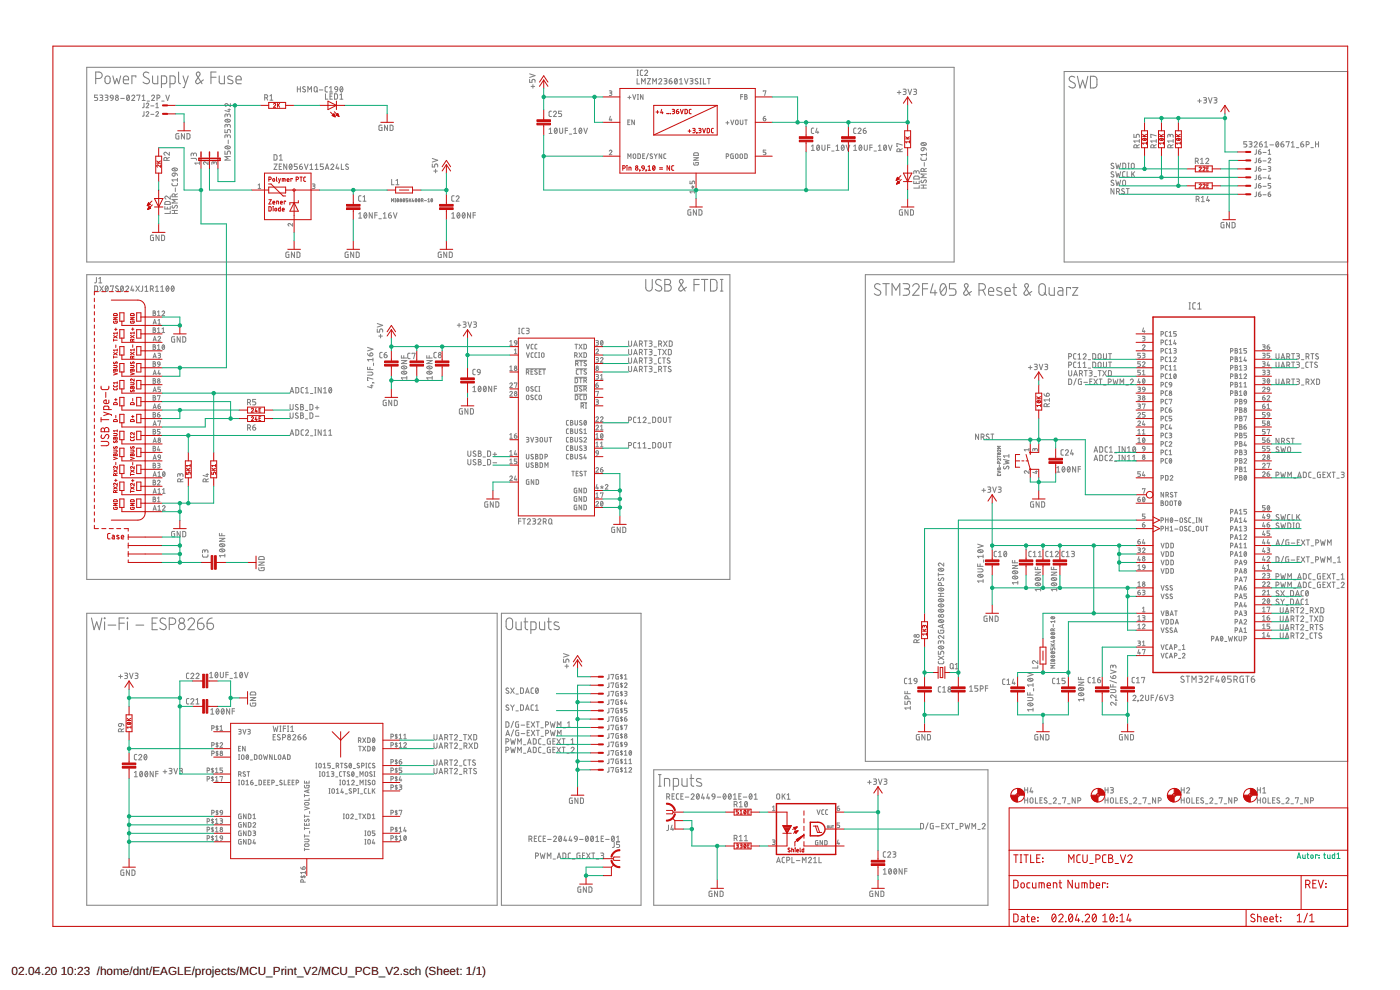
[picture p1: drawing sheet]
<svg xmlns="http://www.w3.org/2000/svg" width="420mm" height="297mm" viewBox="0 0 420 297" stroke-linecap="round" stroke-linejoin="round" font-family="sans-serif">
<defs><g id="words">
<g font-size="3.5">
<text x="3.5" y="292.5">02.04.20</text>
<text x="18.2" y="292.5">10:23 /home/dnt/EAGLE/projects/MCU_Print_V2/MCU_PCB_V2.sch (Sheet: 1/1)</text>
</g>
</g></defs>
<g fill="none" stroke="#808080" stroke-width=".3">
<path d="M26 20.2h260.3v58.4h-260.3zM29.3 28.5h-.9v.8h.5a.45 .45 0 0 1 .4 .4 .45 .45 0 0 1-.4 .4h-.5M30 28.5h.5a.36 .36 0 0 1 .4 .4 .36 .36 0 0 1-.4 .4h-.4M30.4 29.3a.44 .44 0 0 1 .5 .4 .44 .44 0 0 1-.5 .4h-.4M31.5 28.5h.5a.36 .36 0 0 1 .4 .4 .36 .36 0 0 1-.4 .4h-.3M32 29.3a.44 .44 0 0 1 .4 .4 .44 .44 0 0 1-.4 .4h-.5M33.2 28.7h.6l.2 .7-.8-.1zM34 29.4l-.2 .4-.5 .3M36.2 29.5h1.1M38.2 28.6h.1a.81 .81 0 0 1 .6 .7 .81 .81 0 0 1-.6 .8l-.3-.8zM38.8 28.9l-.7 .9M39.5 28.9a.44 .44 0 0 1 .7-.4 .44 .44 0 0 1 .1 .8l-.8 .8h.9"/>
<path d="M41.1 28.7v-.2h.9l-.4 1.6M42.7 30.1h.9M42.7 28.9l.4-.4v1.6M43.2 30.9v1.2l-.4 .2M43.2 33.5v1.2l-.4 .2M43.9 31.2a.38 .38 0 0 1 .5-.3 .38 .38 0 0 1 .1 .6l-.6 .8h.7M43.9 33.8a.38 .38 0 0 1 .5-.3 .38 .38 0 0 1 .1 .6l-.6 .8h.7M44.2 30.3h.7M45.3 31.8h.9M45.3 34.3h.9M45.5 28.9a.44 .44 0 0 1 .6-.3 .44 .44 0 0 1 .1 .7l-.7 .8h.9M46.8 33.8a.38 .38 0 0 1 .5-.3 .38 .38 0 0 1 .1 .6l-.6 .8h.8"/>
<path d="M46.8 32.3h.8M46.8 31.2l.4-.3v1.4M47.1 29.4h.5a.44 .44 0 0 0 .4-.4 .44 .44 0 0 0-.4-.5h-.5v1.6M48.5 30.3h.8M49.8 28.5l.5 1.6 .5-1.6M67.5 38.9v.9h.7v-.6a.47 .47 0 0 1 .5-.3 .47 .47 0 0 1 .4 .3v.6M67.6 36a.91 .91 0 0 1 1.5 .3 .89 .89 0 0 1-.9 .4 .89 .89 0 0 1-.7-.6zM67.9 35.9l.9 .7M68.2 37.8a.46 .46 0 0 1 .5-.5 .46 .46 0 0 1 .4 .5v.4M68.2 38v-.3a.36 .36 0 0 0-.3-.4 .36 .36 0 0 0-.4 .4v.5M68.2 34.6a.46 .46 0 0 1 .5-.4 .46 .46 0 0 1 .4 .4v.5M68.2 34.9v-.3a.36 .36 0 0 0-.3-.4 .36 .36 0 0 0-.4 .4v.5"/>
<path d="M68.4 32.9h.7M68.8 32.6v.9l-1.3-.3M69.1 31.1v.9l-.9-.8a.44 .44 0 0 0-.7 .1 .44 .44 0 0 0 .4 .7M79.4 29.3h.5a.46 .46 0 0 0 .4-.4 .46 .46 0 0 0-.4-.5h-.5v1.7M80 29.3l.3 .8M81 28.8l.4-.4v1.7M81 30.1h.9M89.2 26v1.6M89.2 26.7h.9M90.1 26v1.6M91.6 26.1a.41 .41 0 0 0-.6-.1 .41 .41 0 0 0-.1 .6l.6 .3a.38 .38 0 0 1 .2 .5 .38 .38 0 0 1-.6 .2l-.3-.2M92.4 27.6v-1.6l.5 .9 .6-.9v1.6"/>
<path d="M94.4 26.1h.6l.2 1.1a.46 .46 0 0 1-.5 .4 .46 .46 0 0 1-.4-.4zM95 27.2l.4 .4M95.8 27h1.1M97.7 28.2v1.6h.7M98.3 26h-.5l-.2 .4v1l.7 .2M98.9 27.6h.9M98.9 26.4l.4-.4v1.6M99 28.9h.6M99.8 28.2h-.8v1.6h.8M100.4 28.2h.6l.3 .2v.9l-.3 .4-.6 .1zM100.6 26.1h.6l.1 .8-.8-.1zM101.3 26.9l-.1 .4-.6 .3"/>
<path d="M102 29.8h.9M102 28.5l.5-.3v1.6M102.2 26.1l.1-.1a.81 .81 0 0 1 .6 .8 .81 .81 0 0 1-.6 .8l-.3-.8zM102.8 26.4l-.7 .8M114.6 37.5l-.9 .3v1.1l.3 .2 .6 .1v-.9h-.2M116.3 37.5v1.7l-.9-1.7v1.7M117.1 37.5l.6 .1 .2 .2v1.1l-.2 .2-.6 .1zM158.9 23.8v.9h.8v-.5a.46 .46 0 0 1 .4-.4 .46 .46 0 0 1 .5 .4v.5M158.9 22.2l1.7 .5-1.7 .5M159.4 25.9h1.1M159.9 25.4v1.1M164.8 38.8l.4-.4v1.6"/>
<path d="M165.5 33.4h-.5l-.2 .3v1.1l.7 .2M166.1 33.7a.45 .45 0 0 1 .6-.3 .45 .45 0 0 1 .2 .7l-.8 .9h.9M166.5 38.5h.2a.82 .82 0 0 1 .5 .7 .82 .82 0 0 1-.5 .8l-.3-.5zM167.2 38.8l-.8 .9M168 38.4v1.2a.46 .46 0 0 0 .4 .4 .46 .46 0 0 0 .5-.4v-1.2M168.6 33.4h-1v.7h.6a.45 .45 0 0 1 .4 .4 .45 .45 0 0 1-.4 .5h-.6M169.6 39.2h.7M170.3 38.4h-.7v1.6M172.2 38.8l.4-.4v1.6M173.9 38.5h.2a.81 .81 0 0 1 .5 .7 .81 .81 0 0 1-.5 .8l-.4-.8zM174.6 38.8l-.8 .9M175.2 38.4l.5 1.6 .6-1.6"/>
<path d="M182.9 27.3l.7 .2-.1 .4h-.5M183.2 34.9l-.3 1.1h.7M183.2 27.9a.38 .38 0 0 1 .4 .4 .38 .38 0 0 1-.4 .4h-.3M183.4 35.7v.6M188.4 29.2h1M188.4 36.6h.5M188.9 28.8v.9M189.1 36h-.7v1.4h.7M189.9 28.4l.5 1.4 .4-1.4M190.4 36v1.4l-.8-1.4v1.4M191.2 23.6v1.6h.7M191.2 22.6h.4"/>
<path d="M191.2 21h.4M191.3 28.4h.3M191.3 29.8h.3M191.4 21v1.6M191.5 28.4v1.4M192.6 25.2v-1.6l.5 .9 .5-.9v1.6M192.9 21l-.5 .1-.2 .3v1l.7 .2M193 28.4v1.4l-.8-1.4v1.4M193.5 21.4a.45 .45 0 0 1 .6-.3 .45 .45 0 0 1 .1 .7l-.7 .8h.9M194.3 23.6h.9l-.9 1.6h.9M195.9 25.2v-1.6l.5 .9 .6-.9v1.6M197.7 23.9a.44 .44 0 0 1 .6-.3 .44 .44 0 0 1 .2 .7l-.8 .9h.9"/>
<path d="M199.3 23.6h.5a.36 .36 0 0 1 .4 .3 .36 .36 0 0 1-.4 .4h-.3M199.7 24.3a.44 .44 0 0 1 .5 .4 .44 .44 0 0 1-.5 .5h-.4M200.8 24.3h.6a.45 .45 0 0 1 .3 .5 .45 .45 0 0 1-.4 .4 .45 .45 0 0 1-.5-.5zM201.5 23.6l-.4 .1-.3 .6M202.6 23.7l.1-.1a.82 .82 0 0 1 .6 .8 .82 .82 0 0 1-.6 .8l-.3-.5zM203.2 23.9l-.7 .9M204 25.2h.9M204 23.9l.4-.3v1.6M205.4 23.6l.6 1.6 .5-1.6M207.1 23.6h.5a.36 .36 0 0 1 .4 .3 .36 .36 0 0 1-.4 .4h-.3M207.5 24.3a.44 .44 0 0 1 .5 .4 .44 .44 0 0 1-.5 .5h-.4M209.4 23.7a.41 .41 0 0 0-.6-.1 .41 .41 0 0 0 0 .7l.5 .2a.44 .44 0 0 1 0 .7 .44 .44 0 0 1-.7-.2"/>
<path d="M210.1 25.2h.3M210.1 23.6h.3M210.2 23.6v1.6M211.1 23.6v1.6h.7M212.3 23.6h.9M212.7 23.6v1.6M217.8 36.9h1M218.3 36.4v.9M219.3 36l.5 1.4 .4-1.4M220.9 36.1h.5l.1 .9a.39 .39 0 0 1-.4 .4 .39 .39 0 0 1-.4-.4zM222.2 36v1a.39 .39 0 0 0 .4 .4 .39 .39 0 0 0 .3-.4v-1M222.3 29h.6"/>
<path d="M222.9 28.4h-.6v1.4M223.5 28.4l.6 .1v.4l-.2 .1a.39 .39 0 0 1 .4 .4 .39 .39 0 0 1-.4 .4h-.4zM223.5 36h.8M223.5 29h.4M223.9 36v1.4M229.1 35.5h.4a.39 .39 0 0 1 .3 .4 .39 .39 0 0 1-.4 .4 .39 .39 0 0 1-.3-.4zM229.1 27.4v-.1h.7l-.3 1.4M229.7 34.9l-.5 .2-.1 .4M244.2 38.4l-.5 .1-.2 .3v1l.7 .2M245.2 38.4l-.4 1.3h.9M245.4 39.3v.7M256.9 38.4l-.5 .1-.2 .3v1l.7 .2"/>
<path d="M257.5 38.8a.44 .44 0 0 1 .6-.4 .44 .44 0 0 1 .2 .8l-.8 .8h.9M259.1 39.2h.5a.45 .45 0 0 1 .4 .5 .45 .45 0 0 1-.5 .4 .45 .45 0 0 1-.4-.5zM259.8 38.4l-.6 .3-.1 .5M269.3 27.7h1.1M269.8 27.2v1.1M271 26.8h.6a.36 .36 0 0 1 .3 .3 .36 .36 0 0 1-.3 .4h-.4M271.5 27.5a.44 .44 0 0 1 .4 .4 .44 .44 0 0 1-.4 .5h-.5M272.5 26.8l.5 1.6 .6-1.6M274.2 26.8h.5a.36 .36 0 0 1 .4 .3 .36 .36 0 0 1-.4 .4h-.4M274.6 27.5a.44 .44 0 0 1 .5 .4 .44 .44 0 0 1-.5 .5h-.4M319.4 21.5h85.1v57.1h-85.1zM359.5 30.3h1"/>
<path d="M360 29.7v1.1M361.2 29.3h.5a.36 .36 0 0 1 .4 .4 .36 .36 0 0 1-.4 .3h-.3M361.7 30a.44 .44 0 0 1 .4 .5 .44 .44 0 0 1-.4 .4h-.5M362.7 29.3l.5 1.6 .5-1.6M364.3 29.3h.6a.36 .36 0 0 1 .3 .4 .36 .36 0 0 1-.3 .3h-.4M364.8 30a.44 .44 0 0 1 .4 .5 .44 .44 0 0 1-.4 .4h-.5M50.1 48.1v-.4a.46 .46 0 0 0-.5-.5 .46 .46 0 0 0-.4 .5v.4h1.6M50.8 45.7v.9l-.9-.8a.44 .44 0 0 0-.7 .1 .44 .44 0 0 0 .4 .7M50.8 47.2l-.7 .4M51.1 58.8v.9l-.9-.7a.45 .45 0 0 0-.7 .1 .45 .45 0 0 0 .3 .6M51.6 55l.1 .5 .3 .2h1l.3-.7M51.7 50.6a.91 .91 0 0 1 1.5 .4 .88 .88 0 0 1-.8 .3 .88 .88 0 0 1-.7-.6z"/>
<path d="M51.8 52.1l.7-.2v.6a.45 .45 0 0 1-.6 .3 .45 .45 0 0 1-.1-.7zM52 50.5l.9 .7M52.5 59v-.4a.46 .46 0 0 0-.4-.5 .46 .46 0 0 0-.5 .5v.4h1.7M52.5 51.9l.6 .3 .2 .5M52.6 56.4v1.1M53.3 59.8h-1.7l.9 .6-.9 .5h1.7M53.3 58.1l-.8 .4M53.3 53.5v.9M53.3 54h-1.7l.4 .4M53.7 40.1l-.9 .2v1l.2 .4h.7v-.9h-.3M55.4 40.1v1.6l-1-1.6v1.6M56.1 40.1h.6l.3 .3v.9l-.3 .4h-.6z"/>
<path d="M57.3 47.5h1.5l.2 .5M58.1 46.4a.46 .46 0 0 1 .4-.5 .46 .46 0 0 1 .5 .5v.4M58.1 46.6v-.3a.36 .36 0 0 0-.4-.4 .36 .36 0 0 0-.4 .4v.5M59.9 48.9h-1.4l.3 .4M59.9 48.6v.7M62.4 48.6v.7l-.7-.6a.38 .38 0 0 0-.6 .1 .38 .38 0 0 0 .3 .5M64.2 48.9a.39 .39 0 0 1 .4-.3 .39 .39 0 0 1 .4 .3v.4M64.2 49.2v-.5l-.4-.1-.2 .1v.6M67.5 45.3v.9h.7v-.5a.47 .47 0 0 1 .5-.4 .47 .47 0 0 1 .4 .4v.5M67.6 44a.91 .91 0 0 1 1.5 .4 .89 .89 0 0 1-.9 .3 .89 .89 0 0 1-.7-.6zM67.9 43.9l.9 .7M68.2 40.9a.46 .46 0 0 1 .5-.5 .46 .46 0 0 1 .4 .5v.4"/>
<path d="M68.2 41.2v-.4a.36 .36 0 0 0-.3-.4 .36 .36 0 0 0-.4 .4v.5M68.5 42v1.1M69.1 47h-1.6l.9 .5-.9 .5h1.6M77.5 56.6h.7M77.5 55.5l.4-.3v1.4M82.2 46.4l.7 .1 .2 .2v.9l-.2 .4h-.7zM82.2 49.2h.9l-.9 1.6h.9M83.8 50h.5M83.9 48h.9M83.9 46.8l.4-.4v1.6M84.5 49.2h-.7v1.6h.7M86.1 49.2v1.6l-.9-1.6v1.6"/>
<path d="M87 49.3h.1a.81 .81 0 0 1 .6 .7 .81 .81 0 0 1-.6 .8l-.3-.8zM87.6 49.6l-.7 .9M89.2 49.2h-.9v.8h.6a.45 .45 0 0 1 .3 .4 .45 .45 0 0 1-.3 .4h-.6M89.9 50h.5a.45 .45 0 0 1 .4 .5 .45 .45 0 0 1-.5 .3 .45 .45 0 0 1-.4-.4zM90.6 49.2l-.4 .2-.3 .6M91.4 49.2l.5 1.6 .6-1.6M93 49.6l.5-.4v1.6M93 50.8h.9M93.7 55.2h.7l.1 .2-.1 .4h-.5M94.1 55.8a.39 .39 0 0 1 .4 .4 .39 .39 0 0 1-.4 .4h-.4M94.6 50.8h.9M94.6 49.6l.4-.4v1.6"/>
<path d="M97 49.2h-.9v.8h.6a.45 .45 0 0 1 .4 .4 .45 .45 0 0 1-.4 .4h-.6M97.6 50.8l.6-1.6 .5 1.6M97.7 50.4h.9M99.3 49.6a.44 .44 0 0 1 .6-.4 .44 .44 0 0 1 .1 .8l-.7 .8h.9M101.2 49.2l-.4 1.3h.9M101.5 50.1v.7M102.4 49.2v1.6h.8M104.5 49.4l-.4-.2-.4 .4 .7 .6a.4 .4 0 0 1 .1 .6 .4 .4 0 0 1-.6-.1l-.2-.1M108.4 58.7l-.7 .1-.1 .3 .1 1.1 .7 .2M108.9 59.1l.5-.4v1.7M117.5 53.8v1.6h.8M118.5 59.6h.2"/>
<path d="M118.6 59.6v1M118.8 55.4h.9M118.8 54.2l.5-.4v1.6M119.3 59.6a.39 .39 0 0 1 .3 .5 .39 .39 0 0 1-.4 .3zM119.6 59.8l-.4 .5M121.1 59.6a.39 .39 0 0 1 .4 .5 .39 .39 0 0 1-.5 .3zM121.4 59.8l-.4 .5M122.4 59.6h-.5v.4l.5 .2-.1 .3-.4 .1M122.8 59.6v1M123 60l.3 .6M123.3 59.6l-.5 .6M123.9 59.6l-.2 .7h.5"/>
<path d="M124.7 59.6a.39 .39 0 0 1 .4 .5 .39 .39 0 0 1-.4 .3zM125.1 59.8l-.4 .5M125.7 59.6a.39 .39 0 0 1 .3 .5 .39 .39 0 0 1-.4 .3zM126 59.8l-.4 .5M128.4 59.8l.3-.2v1M129.5 59.6a.39 .39 0 0 1 .3 .5 .39 .39 0 0 1-.4 .3zM129.7 49.2v.9h.8v-.5a.46 .46 0 0 1 .4-.4 .46 .46 0 0 1 .5 .4v.5M129.7 47.5l1.7 .6-1.7 .5M129.8 59.8l-.4 .5M130.2 51.3h1.1M130.7 50.8v1.1M136.3 58.7l-.5 .1-.2 .3v1.1l.7 .2"/>
<path d="M136.9 59.1a.44 .44 0 0 1 .6-.3 .44 .44 0 0 1 .1 .7l-.7 .9h.9M164.8 40h.9M170.9 40.2h.7M172.2 40h.9M182.9 45.4a.38 .38 0 0 1 .5-.3 .38 .38 0 0 1 .1 .6l-.6 .7h.7M188.4 47.6v-1.4l.5 .7 .5-.7v1.4M190.1 46.3h.6l.1 .9a.39 .39 0 0 1-.4 .4 .39 .39 0 0 1-.4-.4zM191.4 46.2l.8 .2v.8l-.2 .3-.6 .1zM192.9 46.8h.5M193.5 46.2h-.6v1.4h.6M194.6 46l-.6 1.7M195.8 46.3l-.5-.1-.2 .3 .6 .5a.39 .39 0 0 1 0 .6 .39 .39 0 0 1-.6-.2"/>
<path d="M196.3 46.2l.5 .6M196.8 46.8v.8M197.3 46.2l-.5 .6M198.6 46.2v1.4l-.8-1.4v1.4M199.9 46.2h-.5l-.2 .3 .1 .9 .6 .2M207.1 54.3v.8h.6v-.4a.4 .4 0 0 1 .4-.4 .4 .4 0 0 1 .4 .4v.4M207.5 56.1h.4M207.8 55.7l.1 .4M207.9 56.1l.4 .3M207.9 56.1l-.1 .5M208.2 48.8l.2 .7 1.2-.2v-.5h-.8v.2M208.2 47.3h1.4l-1.4 .8h1.4"/>
<path d="M208.3 55.9l-.4 .2M208.3 46l1.1-.1 .2 .7h-1.4zM208.5 57.6h-1.4l.3 .4M208.5 57.2v.8M218 46.9h.3a.39 .39 0 0 0 .4-.3 .39 .39 0 0 0-.4-.4h-.3v1.4M220.1 46.2l-.8 .2v.8l.2 .3 .6 .1v-.8h-.3M220.8 46.3h.6l.1 .9a.39 .39 0 0 1-.4 .4 .39 .39 0 0 1-.4-.4zM222.2 46.3h.5l.2 .9a.39 .39 0 0 1-.4 .4 .39 .39 0 0 1-.4-.4zM223.5 46.2l.7 .2v.9l-.2 .2-.5 .1zM229.8 45h-.7v.7h.4a.4 .4 0 0 1 .4 .3 .4 .4 0 0 1-.4 .4h-.4M243.5 45.1h.9M243.5 43.9l.5-.4v1.6"/>
<path d="M245.3 43.6l.1-.1a.81 .81 0 0 1 .6 .8 .81 .81 0 0 1-.6 .8l-.3-.8zM245.9 43.9l-.7 .9M246.7 43.5v1.2a.46 .46 0 0 0 .4 .4 .46 .46 0 0 0 .5-.4v-1.2M248.3 44.2h.8M249.1 43.5h-.8v1.6M249.6 45.3h.7M250.9 45.1h.9M250.9 43.9l.5-.4v1.6M252.7 43.6l.1-.1a.82 .82 0 0 1 .6 .8 .82 .82 0 0 1-.6 .8l-.3-.5zM253.3 43.9l-.7 .9M253.9 43.5l.6 1.6 .5-1.6M256.2 43.9l.5-.4v1.6"/>
<path d="M256.2 45.1h.9M258 43.6l.1-.1a.81 .81 0 0 1 .6 .8 .81 .81 0 0 1-.6 .8l-.3-.8zM258.6 43.9l-.7 .9M259.4 43.5v1.2a.46 .46 0 0 0 .4 .4 .46 .46 0 0 0 .5-.4v-1.2M261 44.2h.8M261.8 43.5h-.8v1.6M262.3 45.3h.7M263.6 45.1h.9M263.6 43.9l.5-.4v1.6M265.4 43.6l.1-.1a.82 .82 0 0 1 .6 .8 .82 .82 0 0 1-.6 .8l-.3-.5zM266 43.9l-.7 .9M266.6 43.5l.6 1.6 .5-1.6"/>
<path d="M270.1 45.5v-.4a.46 .46 0 0 0-.5-.5 .46 .46 0 0 0-.4 .5v.4h1.6M270.8 43.5l-1.6-.4v.9h.2M270.8 44.6l-.7 .4M274.2 54.4v.7h1.7v-.7M274.4 53l1.2-.1 .3 .8h-1.7zM275 51.7a.46 .46 0 0 1 .4-.5 .46 .46 0 0 1 .5 .5v.4M275 51.9v-.3a.36 .36 0 0 0-.4-.4 .36 .36 0 0 0-.4 .4v.5M275 54.5v.6M275.9 55.7v.7h-1.7M276.4 47.4v.5l.4 .2 1.1-.1 .1-.6M276.4 56.4h1.6M276.4 55.5h1.6"/>
<path d="M276.5 43a.91 .91 0 0 1 1.5 .3 .9 .9 0 0 1-.9 .4 .9 .9 0 0 1-.7-.6zM276.5 44.5l.8-.2v.6a.46 .46 0 0 1-.6 .3 .46 .46 0 0 1-.2-.7zM276.5 54.1l-.1 .2a.38 .38 0 0 0 .2 .5 .38 .38 0 0 0 .5-.1l.2-.6a.44 .44 0 0 1 .7 .1 .44 .44 0 0 1-.2 .7M276.8 42.9l.9 .7M277.1 55.5v.9M277.3 51.4v-.4a.46 .46 0 0 0-.5-.5 .46 .46 0 0 0-.4 .5v.4h1.6M277.3 44.3l.6 .3 .1 .5M277.4 48.8v1M278 52.2h-1.6l.9 .5-.9 .6h1.6M278 50.5l-.7 .4M278 45.9v.9M278 46.4h-1.6l.4 .4"/>
<path d="M334.2 49.1a.41 .41 0 0 0-.6-.1 .41 .41 0 0 0-.1 .6l.6 .3a.44 .44 0 0 1 0 .7 .44 .44 0 0 1-.7-.2M334.2 51.6a.41 .41 0 0 0-.6-.1 .41 .41 0 0 0-.1 .6l.6 .4a.44 .44 0 0 1 0 .6 .44 .44 0 0 1-.7-.2M334.2 54.2a.41 .41 0 0 0-.6-.1 .41 .41 0 0 0-.1 .6l.6 .3a.44 .44 0 0 1 0 .7 .44 .44 0 0 1-.7-.2M334.3 56.6v1.6l-.9-1.6v1.6M334.9 54l.3 1.7 .4-1.1 .3 1.1 .4-1.7M334.9 51.5l.3 1.6 .4-1.1 .3 1.1 .4-1.6M334.9 49l.3 1.6 .4-1.1 .3 1.1 .4-1.6M335.1 57.5h.4a.46 .46 0 0 0 .5-.5 .46 .46 0 0 0-.5-.4h-.4v1.6M335.6 57.5l.4 .7M337 49h.6l.2 .3 .1 .8-.3 .5h-.6zM337 54.2h.7l.1 1a.44 .44 0 0 1-.4 .5 .44 .44 0 0 1-.5-.5zM337.4 56.7a.41 .41 0 0 0-.6-.1 .41 .41 0 0 0-.1 .6l.6 .3a.38 .38 0 0 1 .1 .5 .38 .38 0 0 1-.5 .2l-.3-.2"/>
<path d="M337.6 51.5h-.5l-.2 .4v1l.7 .2M338 56.6h.9M338.3 51.5v1.6h.7M338.5 56.6v1.6M338.5 50.6h.4M338.5 49h.4M338.7 49v1.6M339.6 49.1h.7l.1 1a.44 .44 0 0 1-.4 .5 .44 .44 0 0 1-.5-.5zM339.6 51.5v1.6M340 52.1l.5 1M340.3 40.3v.9h.7v-.5a.46 .46 0 0 1 .5-.4 .46 .46 0 0 1 .4 .4v.5M340.5 51.5l-.9 1"/>
<path d="M341.2 44.3v-.4a.46 .46 0 0 0-.4-.5 .46 .46 0 0 0-.5 .5v.4h1.6M341.9 41.9v.9M341.9 42.3h-1.6l.4 .5M341.9 43.4l-.7 .4M346.3 44.3v-.4a.46 .46 0 0 0-.5-.5 .46 .46 0 0 0-.4 .5v.4h1.6M347 42.3h-1.6l.3 .5M347 40.7l-1.6-.4v.9h.1M347 43.4l-.7 .4M347 41.9v.9M351.2 40.7a.46 .46 0 0 1 .4-.4 .46 .46 0 0 1 .5 .4v.5M351.2 41v-.3a.36 .36 0 0 0-.4-.4 .36 .36 0 0 0-.3 .4v.5M351.4 44.3v-.4a.46 .46 0 0 0-.5-.5 .46 .46 0 0 0-.4 .5v.4h1.6"/>
<path d="M352.1 43.4l-.7 .4M352.1 42.3h-1.6l.3 .5M352.1 41.9v.9M358.7 48.4h.5a.44 .44 0 0 0 .4-.5 .44 .44 0 0 0-.4-.4h-.5v1.6M359 59.8h.5a.44 .44 0 0 0 .4-.4 .44 .44 0 0 0-.4-.5h-.5v1.6M359.3 48.4l.3 .7M359.5 59.8l.4 .7M360.3 47.8l.4-.3v1.6M360.3 49.1h.9M360.6 59.3l.4-.4v1.6M361.9 47.8a.44 .44 0 0 1 .6-.3 .44 .44 0 0 1 .1 .7l-.7 .9h.9M362.5 58.9l-.4 1.3h.9"/>
<path d="M362.7 59.8v.7M374.2 42.5h-.9v.7h.5a.45 .45 0 0 1 .4 .5 .45 .45 0 0 1-.4 .4h-.5M374.8 42.5h.6a.36 .36 0 0 1 .4 .4 .36 .36 0 0 1-.4 .3h-.4M375.3 43.2a.44 .44 0 0 1 .5 .5 .44 .44 0 0 1-.5 .4h-.5M376.4 42.9a.45 .45 0 0 1 .6-.4 .45 .45 0 0 1 .2 .7l-.8 .9h.9M377 44.9v1.2l-.4 .2M377 47.4v1.2l-.4 .2M377 50v1.2l-.4 .2M377 52.5v1.2l-.4 .2M377 55.1v1.2l-.4 .2M377 57.6v1.2l-.4 .2M377.7 45.5h.4a.39 .39 0 0 1 .4 .4 .39 .39 0 0 1-.4 .4 .39 .39 0 0 1-.4-.4z"/>
<path d="M377.7 48h.4a.39 .39 0 0 1 .4 .5 .39 .39 0 0 1-.4 .3 .39 .39 0 0 1-.4-.3zM377.7 50.6h.4a.39 .39 0 0 1 .4 .4 .39 .39 0 0 1-.4 .4 .39 .39 0 0 1-.4-.4zM377.7 53.1h.4a.39 .39 0 0 1 .4 .5 .39 .39 0 0 1-.4 .3 .39 .39 0 0 1-.4-.4zM377.7 55.7h.4a.39 .39 0 0 1 .4 .4 .39 .39 0 0 1-.5 .3 .39 .39 0 0 1-.3-.4zM377.7 58.2h.4a.39 .39 0 0 1 .3 .4 .39 .39 0 0 1-.4 .4 .39 .39 0 0 1-.3-.4zM378 43.2h.5a.45 .45 0 0 1 .4 .5 .45 .45 0 0 1-.5 .4 .45 .45 0 0 1-.4-.4zM378.3 44.9l-.5 .2-.1 .4M378.3 47.4l-.4 .1-.2 .5M378.3 50l-.4 .1-.2 .5M378.3 52.5l-.4 .1-.2 .5M378.3 55.1l-.4 .1-.2 .5M378.3 57.6l-.4 .1-.2 .5"/>
<path d="M378.7 42.5l-.4 .1-.3 .6M379.1 45.7h.9M379.1 48.3h.9M379.1 50.8h.9M379.1 53.4h.9M379.1 55.9h.9M379.1 58.4h.9M379.5 44.1h.9M379.5 42.9l.5-.4v1.6M380.6 47.8a.38 .38 0 0 1 .5-.4 .38 .38 0 0 1 .2 .6l-.7 .8h.8M380.6 50h.6l.2 .2-.2 .4h-.5M380.6 58.2h.5a.39 .39 0 0 1 .3 .4 .39 .39 0 0 1-.4 .4 .39 .39 0 0 1-.4-.4z"/>
<path d="M380.6 46.3h.8M380.6 45.2l.4-.3v1.4M380.9 52.5l-.3 1.1h.8M381 50.6a.39 .39 0 0 1 .4 .4 .39 .39 0 0 1-.4 .4h-.4M381.1 43.5h1.1M381.1 53.3v.6M381.2 57.6l-.3 .1-.3 .5M381.4 55.1h-.8v.6h.5a.4 .4 0 0 1 .3 .4 .4 .4 0 0 1-.3 .4h-.5M383.1 42.6l.1-.1a.81 .81 0 0 1 .6 .8 .81 .81 0 0 1-.6 .8l-.3-.8zM383.7 42.9l-.7 .9M384.4 43.2h.6a.45 .45 0 0 1 .3 .5 .45 .45 0 0 1-.5 .4 .45 .45 0 0 1-.4-.4zM385.1 42.5l-.4 .1-.3 .6"/>
<path d="M386 42.7v-.2h.9l-.5 1.6M387.6 44.1h.9M387.6 42.9l.4-.4v1.6M389.1 44.3h.7M390.4 43.2h.5a.45 .45 0 0 1 .4 .5 .45 .45 0 0 1-.5 .4 .45 .45 0 0 1-.4-.4zM391.1 42.5l-.4 .1-.3 .6M392 43.4h.5a.44 .44 0 0 0 .4-.5 .44 .44 0 0 0-.4-.4h-.5v1.6M393.4 44.3h.8M394.8 43.2h.9M394.8 42.5v1.6M395.7 42.5v1.6M46.1 70.5l-.9 .3-.1 1 .3 .4h.7v-.9h-.3"/>
<path d="M47.7 70.5v1.7l-.9-1.7v1.7M48.5 70.5l.9 .3v.9l-.3 .4-.6 .1zM49.5 62v.7h1.6v-.7M49.6 60.6l1.2-.1 .3 .2v.6h-1.6zM50.2 62.2v.5M51.1 63.3v.8h-1.6M51.6 64.1h1.7M51.6 63.1h1.7M51.8 61.7a.41 .41 0 0 0-.1 .6 .41 .41 0 0 0 .5 .1l.4-.6a.44 .44 0 0 1 .7 0 .44 .44 0 0 1-.3 .7M52.4 63.1v1M86.7 75.6l-.9 .3v1l.2 .3 .7 .1v-1h-.3M87.8 67v.8l-.7-.6a.38 .38 0 0 0-.6 .1 .38 .38 0 0 0 .2 .5"/>
<path d="M88.4 75.6v1.7l-.9-1.7v1.7M89.1 75.6l.9 .3v1.1l-.3 .2-.6 .1zM104.5 75.6l-.9 .3v1.1l.2 .2 .7 .1v-1h-.3M106.2 75.6v1.7l-1-1.7v1.7M106.9 75.6l.9 .3v1.1l-.3 .2-.6 .1zM107.6 64.2l.5-.4v1.6M107.6 65.4h.9M108.9 60.4h.9M109.4 63.9h.1a.81 .81 0 0 1 .6 .7 .81 .81 0 0 1-.6 .8l-.3-.8zM110 64.2l-.7 .9M111.7 63.8v1.6l-.9-1.6v1.6M112.5 64.5h.7"/>
<path d="M113.2 63.8h-.7v1.6M113.7 65.6h.7M115 65.4h.9M115 64.2l.5-.4v1.6M116.6 64.5h.5a.45 .45 0 0 1 .4 .5 .45 .45 0 0 1-.5 .4 .45 .45 0 0 1-.4-.4zM117.3 63.8l-.6 .3-.1 .4M117.5 60.6v-1l.3 .5 .3-.5v1M118.1 63.8l.5 1.6 .5-1.6M118.5 60.6h.2M124 60.1v.5M126.4 60.1l.5-.1v-.3l-.5-.1v1M126.8 60.1l.2 .5"/>
<path d="M127.4 60.2h.6M128.4 60.6h.5M132.4 75.6l-.9 .3v1l.2 .3 .7 .1v-1h-.3M134.1 75.6v1.7l-.9-1.7v1.7M134.8 75.6l.9 .3v1.1l-.2 .2-.7 .1zM135.6 65.4h.9M135.6 64.2l.4-.4v1.6M137.3 63.9h.2a.82 .82 0 0 1 .5 .7 .82 .82 0 0 1-.5 .8l-.3-.5zM137.9 64.2l-.7 .9M138.9 63.9h.1a.82 .82 0 0 1 .6 .7 .82 .82 0 0 1-.6 .8l-.3-.5zM139.5 64.2l-.7 .9M141.2 63.8v1.6l-.9-1.6v1.6"/>
<path d="M142 64.5h.7M142.7 63.8h-.7v1.6M207.3 62.9l-.8 .3-.1 1 .3 .3 .6 .1v-1h-.2M209 62.9v1.7l-.9-1.7v1.7M209.8 62.9l.6 .1 .2 .2 .1 .9-.3 .4-.6 .1zM270.8 62.9l-.9 .3v1.1l.3 .2 .6 .1v-1h-.2M272.5 62.9v1.7l-.9-1.7v1.7M273.3 62.9l.6 .1 .2 .2v1.1l-.2 .2-.6 .1zM360.6 60.5h.8M367.3 66.7l-.8 .3-.1 1 .2 .3 .7 .1v-.9h-.2M369 66.7v1.7l-.9-1.7v1.7M369.8 66.7l.6 .1 .2 .2 .1 .9-.3 .4-.6 .1z"/>
<path d="M26 82.4h193.1v91.4h-193.1zM28.4 85.8l.9 .3v1l-.3 .3h-.6zM28.9 83.2v1.4l-.5 .3M29.7 84.9h.8M29.7 83.6l.4-.4v1.7M29.9 85.8l1.1 1.6M31 85.8l-1.1 1.6M31.8 85.9l.1-.1a.82 .82 0 0 1 .6 .8 .82 .82 0 0 1-.6 .8l-.3-.5zM32.4 86.1l-.7 1M33.1 86v-.2h.9l-.4 1.6M35.5 85.9l-.6-.1-.2 .3 .7 .6a.44 .44 0 0 1-.1 .8 .44 .44 0 0 1-.7-.3M36.4 85.9l.1-.1a.81 .81 0 0 1 .6 .8 .81 .81 0 0 1-.6 .8l-.3-.8z"/>
<path d="M37 86.1l-.7 1M37.7 86.1a.44 .44 0 0 1 .6-.3 .44 .44 0 0 1 .2 .7l-.8 .9h.9M39.6 85.8l-.3 1.3h.9M39.9 86.7v.7M40.8 85.8l1 1.6M41.8 85.8l-1 1.6M42.8 85.8v1.4l-.6 .2M43.5 87.4h.9M43.5 86.1l.5-.3v1.6M45.1 86.7h.5a.46 .46 0 0 0 .4-.5 .46 .46 0 0 0-.4-.4h-.5v1.6M45.7 86.7l.3 .7M46 93.3l.6 .1 .1 .3-.3 .2a.39 .39 0 0 1 .3 .4 .39 .39 0 0 1-.3 .4h-.4z"/>
<path d="M46 98.4l.6 .1 .1 .3-.3 .2a.39 .39 0 0 1 .3 .4 .39 .39 0 0 1-.3 .4h-.4zM46 93.9h.4M46 97.2l.4-1.4 .5 1.4M46 99h.4M46.1 96.9h.7M46.7 87.4h.9M46.7 86.1l.4-.3v1.6M47.3 94.7h.7M47.3 93.6l.3-.3v1.4M47.3 98.7l.3-.3v1.4M47.3 99.8h.7M47.4 96.1l.4-.3v1.4"/>
<path d="M47.4 97.2h.8M48.2 87.4h.9M48.2 86.1l.5-.3v1.6M48.6 93.6a.39 .39 0 0 1 .6-.3 .39 .39 0 0 1 .1 .6l-.7 .8h.8M48.6 99.8h.8M48.6 98.7l.4-.3v1.4M50 85.9l.1-.1a.81 .81 0 0 1 .6 .8 .81 .81 0 0 1-.6 .8l-.3-.8zM50.6 86.1l-.7 1M51.6 85.9l.1-.1a.81 .81 0 0 1 .6 .8 .81 .81 0 0 1-.6 .8l-.3-.8zM52.2 86.1l-.7 1M113.2 98.7v.9h.7v-.5a.46 .46 0 0 1 .5-.4 .46 .46 0 0 1 .5 .4v.5M113.2 97.1l1.7 .5-1.7 .5"/>
<path d="M137.2 97.6h1.1M137.8 97v1.1M139 96.6h.5a.36 .36 0 0 1 .4 .3 .36 .36 0 0 1-.4 .4h-.4M139.4 97.3a.46 .46 0 0 1 .5 .5 .46 .46 0 0 1-.5 .4h-.4M140.5 96.6l.5 1.6 .5-1.6M142.1 96.6h.5a.36 .36 0 0 1 .4 .3 .36 .36 0 0 1-.4 .4h-.3M142.6 97.3a.46 .46 0 0 1 .4 .5 .46 .46 0 0 1-.4 .4h-.5M155.6 98.5h.4M155.8 98.5v1.6M157.3 98.5h-.5l-.2 .3v1.1l.7 .2M157.9 98.5h.6a.36 .36 0 0 1 .3 .3 .36 .36 0 0 1-.3 .4h-.4M158.4 99.2a.46 .46 0 0 1 .4 .5 .46 .46 0 0 1-.4 .4h-.5"/>
<path d="M259.7 82.4h144.8v146h-144.8zM343.2 98.4l-.3 1.1h.7M343.4 99.1v.7M350.4 99.5h-.5l-.2 .3 .1 .9 .6 .2M350.9 99.8l.4-.3v1.4M353 99.5h-.7v.6h.4a.39 .39 0 0 1 .3 .4 .39 .39 0 0 1-.3 .4h-.4M356.8 92.7h.5M356.8 90.8h.5M357.1 90.8v1.9M358.8 90.8l-.6 .1-.2 .4v1.2l.8 .2M359.5 91.3l.5-.5v1.9M359.5 92.7h1"/>
<path d="M46 103.5l.6 .1 .1 .2-.3 .3a.39 .39 0 0 1 .3 .4 .39 .39 0 0 1-.3 .4h-.4zM46 108.5l.6 .1 .1 .3-.3 .3a.39 .39 0 0 1 .3 .3 .39 .39 0 0 1-.3 .4h-.4zM46 113.6l.6 .1 .1 .3-.3 .2a.39 .39 0 0 1 .3 .4 .39 .39 0 0 1-.3 .4h-.4zM46 118.7l.6 .1 .1 .3-.3 .2a.38 .38 0 0 1 .3 .4 .38 .38 0 0 1-.3 .4h-.4zM46 102.3l.4-1.4 .5 1.4M46 104.1h.4M46 107.4l.4-1.4 .5 1.4M46 109.2h.4M46 112.5l.4-1.4 .5 1.4M46 114.2h.4M46 117.6l.4-1.4 .5 1.4M46 119.3h.4"/>
<path d="M46.1 102h.7M46.1 107h.7M46.1 112.1h.7M46.1 117.2h.7M47.3 103.8l.3-.3v1.4M47.3 104.9h.7M47.3 118.9l.7-.2-.4 1.4M47.4 108.6h.5l.1 .7-.7-.1zM47.4 101.2a.38 .38 0 0 1 .6-.3 .38 .38 0 0 1 .1 .6l-.7 .8h.8M47.4 106h.6l.2 .2-.2 .4h-.4M47.7 111.1l-.3 1.1h.8M47.8 106.6a.39 .39 0 0 1 .4 .4 .39 .39 0 0 1-.4 .4h-.4"/>
<path d="M47.9 111.8v.7M48 109.3l-.1 .4-.5 .2M48.2 116.2h-.8v.6h.5a.4 .4 0 0 1 .3 .4 .4 .4 0 0 1-.3 .4h-.5M48.8 103.5h.1a.69 .69 0 0 1 .5 .7 .69 .69 0 0 1-.5 .6l-.3-.6zM49.3 103.8l-.6 .7M52.4 101h-.7l-.2 .3v1l.2 .3 .7 .1v-1h-.3M54.1 101v1.7l-.9-1.7v1.7M54.8 101l.9 .3 .1 .9-.3 .4-.7 .1zM76.8 119.8h-1v.8h.6a.46 .46 0 0 1 .4 .4 .46 .46 0 0 1-.4 .5h-.6M87.1 117.9l.5-1.6 .5 1.6M87.2 117.5h.8M88.8 116.3l.8 .2v1.1l-.2 .3h-.6z"/>
<path d="M91.1 116.3h-.5l-.2 .3v1.1l.7 .2M91.7 117.9h.9M91.7 116.6l.4-.3v1.6M93.2 118.1h.7M94.5 117.9h.3M94.5 116.3h.3M94.6 116.3v1.6M96.4 116.3v1.6l-.9-1.6v1.6M97.1 117.9h.9M97.1 116.6l.5-.3v1.6M98.9 116.4l.1-.1a.81 .81 0 0 1 .6 .8 .81 .81 0 0 1-.6 .8l-.3-.8zM99.5 116.6l-.7 .9"/>
<path d="M110.3 111.7h1.2a.46 .46 0 0 1 .4 .4 .46 .46 0 0 1-.4 .5h-1.2M110.3 106.1l.1 .4 .6 .3M110.3 110.2v.7h1.6M110.3 104.2l1.6 .6-1.6 .5M111 110.2v.7M111.1 106a.47 .47 0 0 1 .8 .1 .47 .47 0 0 1-.4 .7h-.5zM111.2 115.7h.7M111.6 115.5v.9l-1.3-.4M111.9 114.8h.1M111.9 107.4v1M111.9 114.8l.4 .1M111.9 113.7l-1.6-.4v.9h.2"/>
<path d="M111.9 107.9h-1.6l.4 .5M112.1 108.9v.8M113.7 100.8h1.1M114.2 100.3v1.1M114.7 105.7h-.5l-.2 .4v1l.7 .3M115.3 106.4h.5a.45 .45 0 0 1 .4 .5 .45 .45 0 0 1-.5 .4 .45 .45 0 0 1-.4-.4zM116 105.7l-.6 .3-.1 .4M120.5 108.2h1.6l-1.6 .9h1.6M120.5 106.7v.7h1.6M120.6 111.6a.89 .89 0 0 1 1.4 .4 .89 .89 0 0 1-1.5-.3zM120.6 110a.89 .89 0 0 1 1.4 .4 .89 .89 0 0 1-1.5-.3zM120.8 111.5l.9 .7"/>
<path d="M120.8 109.9l.9 .7M121.2 106.7v.7M122.1 113.4h-1.6l.3 .4M122.1 112.9v.9M123.1 106h-.5l-.2 .3v1.1l.7 .2M123.7 106.2v-.2h.9l-.5 1.6M128.1 108.2h1.6l-1.6 .9h1.6M128.1 106.7v.7h1.6M128.2 111.6a.89 .89 0 0 1 1.5 .4 .89 .89 0 0 1-1.6-.3zM128.2 110a.89 .89 0 0 1 1.5 .4 .89 .89 0 0 1-1.6-.3zM128.4 111.5l.9 .7M128.4 109.9l.9 .7"/>
<path d="M128.8 106.7v.7M129.7 112.9v.9M129.7 113.4h-1.6l.3 .4M131 105.7h-.5l-.3 .4 .1 1 .7 .3M141.9 116.2l.5-.3v1.6M141.9 117.5h.9M142.6 110.8h-.5l-.2 .4v1l.7 .2M143.4 110.9h.6l.1 .8-.8-.1zM143.7 116l.1-.1a.82 .82 0 0 1 .6 .8 .82 .82 0 0 1-.6 .8l-.3-.5zM144.1 111.7l-.1 .4-.6 .3M144.3 116.2l-.7 1M145.2 116l.2-.1a.82 .82 0 0 1 .5 .8 .82 .82 0 0 1-.5 .8l-.3-.5z"/>
<path d="M145.9 116.2l-.8 1M147.6 115.9v1.6l-.9-1.6v1.6M148.3 116.6h.8M149.1 115.9h-.8v1.6M153 117.7a.38 .38 0 0 1 .5-.3 .38 .38 0 0 1 .1 .6l-.6 .8h.8M153 115.2a.38 .38 0 0 1 .5-.3 .38 .38 0 0 1 .1 .6l-.6 .8h.8M153 102.5l.4-.3v1.4M153 110.1l.4-.3v1.4M153 103.6h.8M153 111.2h.8M154.4 115l.7-.1-.4 1.4M154.4 106.1h.7"/>
<path d="M154.4 105l.3-.3v1.4M154.5 102.3h.5l.1 .7-.6-.1zM155.1 103l-.1 .3-.5 .3M155.6 100.1h.4M157.9 110.7h5.8M158 111.7h.3a.39 .39 0 0 0 .4-.4 .39 .39 0 0 0-.4-.4h-.3v1.4M158 103.3l.4 1.4 .5-1.4M158 105.8l.4 1.4 .5-1.4M158.1 118.7h.5l.1 .8a.38 .38 0 0 1-.4 .4 .38 .38 0 0 1-.3-.4zM158.1 116.1h.5l.1 .9a.38 .38 0 0 1-.4 .4 .38 .38 0 0 1-.3-.4zM158.4 111.7l.3 .6M159.4 111.5h.4"/>
<path d="M160 118.7a.35 .35 0 0 0-.6-.1 .35 .35 0 0 0 .1 .5l.4 .3a.38 .38 0 0 1-.1 .6 .38 .38 0 0 1-.5-.3M160 116.1a.35 .35 0 0 0-.6 0 .35 .35 0 0 0 .1 .5l.4 .2a.38 .38 0 0 1-.1 .6 .38 .38 0 0 1-.5-.2M160 110.9h-.6v1.4h.6M160 103.3h-.4l-.2 .3v.9l.6 .2M160 105.8l-.4 .1-.2 .3v.8l.6 .2M161.2 103.3h-.5l-.2 .3 .1 .9 .6 .2M161.2 105.8l-.5 .1-.2 .3 .1 .8 .6 .2M161.2 111l-.5-.1-.2 .3 .6 .5a.35 .35 0 0 1 0 .6 .35 .35 0 0 1-.5-.1l-.1-.1M161.2 118.5l-.4 .1-.2 .3v.8l.6 .2M161.2 116h-.4l-.2 .3v.9l.6 .2M161.6 105.8h.3M161.6 107.2h.3"/>
<path d="M161.7 117.4h.3M161.7 116h.3M161.8 105.8v1.4M161.8 111.5h.5M161.9 118.7h.5l.1 .8a.38 .38 0 0 1-.4 .4 .38 .38 0 0 1-.3-.4zM161.9 116v1.4M162.5 110.9h-.7v1.4h.7M162.6 106h.6l.1 .8a.38 .38 0 0 1-.4 .4 .38 .38 0 0 1-.4-.4zM162.9 110.9h.8M163.3 110.9v1.4M172.4 115.7h3.7M172.5 106.6h.3a.39 .39 0 0 0 .4-.4 .39 .39 0 0 0-.4-.4h-.3v1.4"/>
<path d="M172.5 116l.7 .2v1l-.2 .2h-.5zM172.5 113.2h3.6M172.6 103.3h.7M172.6 118.3h3.5M172.6 113.5l.7 .2v.9l-.2 .2-.5 .1zM172.6 118.5l.8 .3v.7l-.2 .4h-.6zM172.7 108.1h3.4M172.7 109.2h.4a.39 .39 0 0 0 .4-.4 .39 .39 0 0 0-.4-.4h-.4v1.4M172.9 110.7h3.2M172.9 103.3v1.4M172.9 106.6l.3 .6M173.2 109.2l.3 .6"/>
<path d="M173.6 110.9h-.5l-.1 .3v.9l.6 .2M173.8 103.3l.9 1.4M173.8 105.8l.9 1.4M173.9 113.5h.8M174 110.9h.8M174 108.4h.8M174.3 113.5v1.4M174.4 108.4v1.4M174.4 110.9v1.4M174.6 116.1l-.5-.1-.2 .3 .6 .5a.32 .32 0 0 1 .1 .5 .32 .32 0 0 1-.4 .1l-.3-.2M174.7 118.5l-.5 .1-.1 .3v.8l.6 .2M174.7 103.3l-.9 1.4"/>
<path d="M174.7 105.8l-.9 1.4M175.2 103.3l.8 .2v.8l-.2 .4h-.6zM175.2 105.8l.8 .3v.7l-.2 .4h-.6zM175.2 114.2h.4a.39 .39 0 0 0 .4-.4 .39 .39 0 0 0-.4-.3h-.4v1.4M175.2 116.8h.4a.39 .39 0 0 0 .4-.4 .39 .39 0 0 0-.4-.4h-.4v1.4M175.2 118.5l.8 .3v.7l-.2 .4h-.6zM175.7 114.2l.3 .7M175.7 116.8l.3 .6M175.9 108.5a.35 .35 0 0 0-.5-.1 .35 .35 0 0 0 0 .6l.5 .2a.32 .32 0 0 1 .1 .4 .32 .32 0 0 1-.5 .1l-.3-.1M175.9 111a.35 .35 0 0 0-.5 0 .35 .35 0 0 0 0 .5l.5 .2a.32 .32 0 0 1 .1 .5 .32 .32 0 0 1-.5 .1l-.3-.2M178.8 102.2h.6l.2 .2-.2 .4h-.4M178.8 105a.38 .38 0 0 1 .6-.3 .38 .38 0 0 1 .1 .6l-.7 .8h.8"/>
<path d="M178.8 107.3h.6l.2 .2-.2 .3-.4 .1M178.8 112.4h.6l.2 .2-.2 .3-.4 .1M178.8 115.5h.5a.39 .39 0 0 1 .3 .4 .39 .39 0 0 1-.4 .4 .39 .39 0 0 1-.4-.4zM178.8 120l.8 .2-.2 .3-.4 .1M178.8 117.6l.8-.2-.4 1.4M179.2 102.8a.39 .39 0 0 1 .4 .4 .39 .39 0 0 1-.4 .4h-.4M179.2 107.9a.39 .39 0 0 1 .4 .4 .39 .39 0 0 1-.4 .4h-.4M179.2 113a.39 .39 0 0 1 .4 .4 .39 .39 0 0 1-.4 .3h-.4M179.5 114.9l-.4 .1-.3 .5M180.2 107.6a.38 .38 0 0 1 .6-.3 .38 .38 0 0 1 .1 .6l-.7 .8h.8M180.2 113.7h.8M180.2 112.6l.4-.2v1.3"/>
<path d="M180.4 102.3l.1-.1a.69 .69 0 0 1 .5 .7 .69 .69 0 0 1-.5 .6l-.3-.6zM180.9 102.5l-.6 .8M188.7 102.3v1.2a.44 .44 0 0 0 .4 .4 .44 .44 0 0 0 .4-.4v-1.2M188.7 104.8v1.2a.44 .44 0 0 0 .4 .5 .44 .44 0 0 0 .4-.5v-1.2M188.7 107.4v1.1a.44 .44 0 0 0 .4 .5 .44 .44 0 0 0 .4-.5v-1.1M188.7 109.9v1.2a.44 .44 0 0 0 .4 .4 .44 .44 0 0 0 .4-.4v-1.2M190.2 103.9l.5-1.6 .6 1.6M190.2 106.5l.5-1.7 .6 1.7M190.2 109l.5-1.6 .6 1.6M190.2 111.5l.5-1.6 .6 1.6M190.3 111.1h.8M190.3 108.6h.8"/>
<path d="M190.3 103.5h.8M190.3 106.1h.8M191.9 103.2h.4a.46 .46 0 0 0 .5-.4 .46 .46 0 0 0-.5-.5h-.4v1.6M191.9 105.7h.4a.46 .46 0 0 0 .5-.4 .46 .46 0 0 0-.5-.5h-.4v1.7M191.9 108.3h.4a.46 .46 0 0 0 .5-.5 .46 .46 0 0 0-.5-.4h-.4v1.6M191.9 110.8h.4a.46 .46 0 0 0 .5-.4 .46 .46 0 0 0-.5-.5h-.4v1.6M192.4 103.2l.4 .7M192.4 105.7l.4 .8M192.4 108.3l.4 .7M192.4 110.8l.4 .7M193.3 107.4h.9M193.3 109.9h.9"/>
<path d="M193.3 102.3h.9M193.3 104.8h.9M193.8 102.3v1.6M193.8 104.8v1.7M193.8 107.4v1.6M193.8 109.9v1.6M194.8 102.3h.5a.36 .36 0 0 1 .4 .4 .36 .36 0 0 1-.4 .3h-.3M194.8 104.8h.5a.36 .36 0 0 1 .4 .4 .36 .36 0 0 1-.4 .4h-.3M194.8 107.4h.5a.36 .36 0 0 1 .4 .3 .36 .36 0 0 1-.4 .4h-.3M194.8 109.9h.5a.36 .36 0 0 1 .4 .4 .36 .36 0 0 1-.4 .3h-.3M195.2 103a.46 .46 0 0 1 .5 .5 .46 .46 0 0 1-.5 .4h-.4M195.2 105.6a.46 .46 0 0 1 .5 .4 .46 .46 0 0 1-.5 .5h-.4"/>
<path d="M195.2 108.1a.46 .46 0 0 1 .5 .5 .46 .46 0 0 1-.5 .4h-.4M195.2 110.6a.46 .46 0 0 1 .5 .5 .46 .46 0 0 1-.5 .4h-.4M196.3 104.1h.7M196.3 106.6h.7M196.3 109.2h.7M196.3 111.7h.7M197.5 104.8h.9M197.7 103.2h.4a.46 .46 0 0 0 .5-.4 .46 .46 0 0 0-.5-.5h-.4v1.6M197.7 110.8h.4a.46 .46 0 0 0 .5-.4 .46 .46 0 0 0-.5-.5h-.4v1.6M198 104.8v1.7M198.2 103.2l.4 .7M198.2 110.8l.4 .7"/>
<path d="M198.3 107.4h-.5l-.2 .3v1.1l.7 .2M198.8 107.4h.9M198.9 104.8l1.1 1.7M199.1 109.9h.9M199.1 102.3l1.1 1.6M199.3 107.4v1.6M199.6 109.9v1.6M200 104.8l-1.1 1.7M200.2 102.3l-1.1 1.6M200.6 104.8l.6 .1 .2 .2 .1 .9-.3 .4-.6 .1zM200.9 102.3l.8 .3v1.1l-.2 .2h-.6zM201 107.5l-.5-.1-.2 .3 .6 .6a.4 .4 0 0 1 .1 .6 .4 .4 0 0 1-.6 0l-.2-.1"/>
<path d="M201.3 110h-.2a.38 .38 0 0 0-.5 .1 .38 .38 0 0 0 .1 .5l.6 .3a.44 .44 0 0 1-.1 .7 .44 .44 0 0 1-.7-.3M308.7 110.3h1M309.2 109.7v1.1M310.4 109.3h.6a.36 .36 0 0 1 .3 .3 .36 .36 0 0 1-.3 .4h-.4M310.9 110a.46 .46 0 0 1 .4 .5 .46 .46 0 0 1-.4 .4h-.5M311.9 109.3l.5 1.6 .6-1.6M313.3 118.2l.2 .4 .5 .3M313.5 109.3h.6a.36 .36 0 0 1 .3 .3 .36 .36 0 0 1-.3 .4h-.4M314 110a.46 .46 0 0 1 .4 .5 .46 .46 0 0 1-.4 .4h-.5M314.2 118.1a.46 .46 0 0 1 .7 .1 .46 .46 0 0 1-.4 .7h-.5zM315 120h-1.7l.4 .4M315 119.5v.9"/>
<path d="M320.7 113.7l.9 .3v.9l-.3 .4-.6 .1zM320.7 111.2v1.2a.46 .46 0 0 0 .5 .4 .46 .46 0 0 0 .4-.4v-1.2M320.7 109.6h.5a.46 .46 0 0 0 .4-.5 .46 .46 0 0 0-.4-.5h-.5v1.7M320.7 107h.5a.46 .46 0 0 0 .4-.4 .46 .46 0 0 0-.4-.5h-.5v1.6M322.2 112.8l.6-1.6 .5 1.6M322.4 112.4h.8M322.9 108.6l-.5 .1-.2 .3v1l.7 .3M322.9 106.1h-.5l-.2 .4v1l.7 .2M323 113.5l-.7 2M323.5 110.3h.9M323.5 107.7h.9M323.5 106.5l.5-.4v1.6"/>
<path d="M323.5 109l.5-.4v1.7M324 112.1h.4a.46 .46 0 0 0 .5-.5 .46 .46 0 0 0-.5-.4h-.4v1.6M324.5 112.1l.4 .7M324.5 113.7l-.8 .2-.1 1.1 .2 .3 .7 .1v-1h-.2M325.1 106.5a.44 .44 0 0 1 .6-.4 .44 .44 0 0 1 .1 .7l-.7 .9h.9M325.1 110.3h.9M325.1 109l.4-.4v1.7M325.3 114.7h1M325.4 111.2h.9M325.9 111.2v1.6M326.6 107.9h.7M326.6 110.4h.7"/>
<path d="M326.9 111.2h.5a.36 .36 0 0 1 .4 .3 .36 .36 0 0 1-.4 .4h-.4M327.1 114.4h.5M327.3 111.9a.46 .46 0 0 1 .5 .5 .46 .46 0 0 1-.5 .4h-.4M327.8 113.7h-.7v1.7h.7M327.9 108.6l.7 .1 .2 .2v.9l-.2 .4-.7 .1zM327.9 106.1l.7 .1 .2 .2v.9l-.2 .4h-.7zM328.3 113.7l1.1 1.7M328.4 113h.7M329.4 113.7l-1.1 1.7M329.6 111.2h.9M329.7 108.8h.6l.2 1a.46 .46 0 0 1-.5 .5 .46 .46 0 0 1-.5-.5zM329.7 106.2h.6l.2 1.1a.46 .46 0 0 1-.5 .4 .46 .46 0 0 1-.5-.4z"/>
<path d="M329.8 113.7h.9M330 111.2v1.6M330.3 113.7v1.7M330.9 111.2l1.1 1.6M331.2 108.6v1.2a.44 .44 0 0 0 .4 .5 .44 .44 0 0 0 .5-.5v-1.2M331.2 106.1v1.2a.44 .44 0 0 0 .4 .4 .44 .44 0 0 0 .5-.4v-1.2M331.2 115.5h.8M332 111.2l-1.1 1.6M332.6 114.6h.5a.46 .46 0 0 0 .4-.4 .46 .46 0 0 0-.4-.5h-.5v1.7M332.7 111.2l.8 .3v1l-.2 .3h-.6zM332.7 108.6h.9M332.7 106.1h.9"/>
<path d="M333.1 106.1v1.6M333.1 108.6v1.7M334.1 113.7l.3 1.7 .4-1.1 .3 1.1 .4-1.7M336.1 115.4v-1.7l.6 .9 .5-.9v1.7M337.9 115.5h.7M339.2 114.1a.44 .44 0 0 1 .6-.4 .44 .44 0 0 1 .2 .7l-.8 1h.9M341.5 118.7h.6l.2 .2-.2 .4h-.4M341.5 116.2h.6l.2 .2-.2 .3-.4 .1M341.8 113.6l-.3 1.1h.8M341.9 119.3a.38 .38 0 0 1 .4 .4 .38 .38 0 0 1-.4 .4h-.4M341.9 116.8a.39 .39 0 0 1 .4 .4 .39 .39 0 0 1-.4 .4h-.4M342 114.4v.6"/>
<path d="M342.3 111.1h-.8v.6h.4a.4 .4 0 0 1 .4 .4 .4 .4 0 0 1-.4 .4h-.4M342.3 108.5h-.8v.7h.4a.4 .4 0 0 1 .4 .3 .4 .4 0 0 1-.4 .4h-.4M342.3 106h-.8v.6h.4a.4 .4 0 0 1 .4 .4 .4 .4 0 0 1-.4 .4h-.4M342.9 103.8a.38 .38 0 0 1 .5-.3 .38 .38 0 0 1 .1 .6l-.6 .8h.7M342.9 100.9h.6l.1 .3-.1 .3h-.5M342.9 108.8a.38 .38 0 0 1 .5-.3 .38 .38 0 0 1 .1 .7l-.6 .7h.7M342.9 106h.6l.1 .2-.1 .4h-.5M342.9 111.4l.3-.3v1.4M342.9 112.5h.7M343 116.3h.5l.1 .6-.7-.1zM343 113.7l.1-.1a.69 .69 0 0 1 .5 .7 .69 .69 0 0 1-.5 .7l-.2-.7zM343.2 101.5a.39 .39 0 0 1 .4 .4 .39 .39 0 0 1-.4 .4h-.3"/>
<path d="M343.2 106.6a.39 .39 0 0 1 .4 .4 .39 .39 0 0 1-.4 .4h-.3M343.6 113.9l-.7 .8M343.6 116.9l-.2 .5-.4 .2M348.4 105.3h.4a.39 .39 0 0 0 .4-.3 .39 .39 0 0 0-.4-.4h-.4v1.4M348.4 102.8h.4a.39 .39 0 0 0 .4-.4 .39 .39 0 0 0-.4-.4h-.4v1.4M348.4 100.3h.4a.39 .39 0 0 0 .4-.4 .39 .39 0 0 0-.4-.4h-.4v1.4M348.4 118h.4a.39 .39 0 0 0 .4-.3 .39 .39 0 0 0-.4-.4h-.4v1.4M348.4 115.5h.4a.39 .39 0 0 0 .4-.4 .39 .39 0 0 0-.4-.4h-.4v1.4M348.4 113h.4a.39 .39 0 0 0 .4-.4 .39 .39 0 0 0-.4-.4h-.4v1.4M348.4 110.4h.4a.39 .39 0 0 0 .4-.4 .39 .39 0 0 0-.4-.4h-.4v1.4M348.4 107.9h.4a.39 .39 0 0 0 .4-.4 .39 .39 0 0 0-.4-.4h-.4v1.4M350.4 104.6h-.5l-.2 .3 .1 .9 .6 .2"/>
<path d="M350.4 102l-.5 .1-.2 .2 .1 .9 .6 .2M350.4 119.8h-.5l-.2 .3 .1 .9 .6 .2M350.4 117.3h-.5l-.2 .3 .1 .9 .6 .2M350.4 114.7h-.5l-.2 .3 .1 .9 .6 .2M350.4 112.2h-.5l-.2 .3 .1 .9 .6 .2M350.4 109.6l-.5 .1-.2 .3 .1 .8 .6 .2M350.4 107.1h-.5l-.2 .3 .1 .9 .6 .2M350.9 113.6h.8M350.9 106h.8M350.9 104.9l.4-.3v1.4M350.9 102.3l.4-.3v1.4M350.9 107.4l.4-.3v1.4"/>
<path d="M350.9 110l.4-.4v1.4M350.9 112.5l.4-.3v1.4M350.9 103.4h.8M350.9 100.9h.8M350.9 120v-.2h.8l-.4 1.4M350.9 111h.8M350.9 108.5h.8M351 114.9h.5l.2 .6-.7-.1zM351.7 115.5l-.3 .5-.4 .1M352.3 104.6l.7 .2-.2 .4h-.4M352.3 107.4a.38 .38 0 0 1 .5-.3 .38 .38 0 0 1 .1 .6l-.6 .8h.7M352.3 111h.7"/>
<path d="M352.3 110l.3-.4v1.4M352.4 112.3l.1-.1a.7 .7 0 0 1 .5 .7 .7 .7 0 0 1-.5 .7l-.2-.4zM352.6 102l-.3 1.1h.7M352.6 105.2a.38 .38 0 0 1 .4 .4 .38 .38 0 0 1-.4 .4h-.3M352.8 102.8v.6M353 112.5l-.7 .8M369.3 118h.4a.39 .39 0 0 0 .4-.3 .39 .39 0 0 0-.4-.4h-.4v1.4M369.3 115.5h.4a.39 .39 0 0 0 .4-.4 .39 .39 0 0 0-.4-.4h-.4v1.4M369.3 113h.4a.39 .39 0 0 0 .4-.4 .39 .39 0 0 0-.4-.4h-.4v1.4M369.3 110.4h.4a.39 .39 0 0 0 .4-.4 .39 .39 0 0 0-.4-.4h-.4v1.4M369.3 107.9h.4a.39 .39 0 0 0 .4-.4 .39 .39 0 0 0-.4-.4h-.4v1.4M369.3 105.3h.4a.39 .39 0 0 0 .4-.3 .39 .39 0 0 0-.4-.4h-.4v1.4"/>
<path d="M370.7 117.3l.6 .1v.4l-.2 .1a.38 .38 0 0 1 .3 .4 .38 .38 0 0 1-.3 .4h-.4zM370.7 114.7l.6 .2v.3l-.2 .2a.38 .38 0 0 1 .3 .3 .38 .38 0 0 1-.3 .4h-.4zM370.7 112.2l.6 .1v.4l-.2 .1a.38 .38 0 0 1 .3 .4 .38 .38 0 0 1-.3 .4h-.4zM370.7 109.6l.6 .2v.4l-.2 .1a.38 .38 0 0 1 .3 .4 .38 .38 0 0 1-.3 .3h-.4zM370.7 107.1l.6 .1v.4l-.2 .1a.38 .38 0 0 1 .3 .4 .38 .38 0 0 1-.3 .4h-.4zM370.7 104.6l.6 .1v.4l-.2 .1a.38 .38 0 0 1 .3 .4 .38 .38 0 0 1-.3 .4h-.4zM370.7 110.3h.4M370.7 105.2h.4M370.7 117.9h.4M370.7 115.4h.4M370.7 112.8h.4M370.7 107.7h.4"/>
<path d="M372 113.6h.7M372 116.1h.7M372 118.7h.7M372 106h.7M372 117.6l.4-.3v1.4M372 104.9l.4-.3v1.4M372 107.4l.4-.3v1.4M372 110l.4-.4v1.4M372 112.5l.4-.3v1.4M372 115l.4-.3v1.4M372 111h.7M372 108.5h.7"/>
<path d="M372 119.8l.7 .1v.3l-.3 .2a.38 .38 0 0 1 .4 .4 .38 .38 0 0 1-.4 .4h-.4zM373.3 112.5a.38 .38 0 0 1 .6-.3 .38 .38 0 0 1 .1 .6l-.7 .8h.8M373.3 109.6l.8 .3-.2 .3-.4 .1M373.3 116.1h.8M373.3 115l.4-.3v1.4M373.4 119.9h.6l.1 .7-.7-.1zM373.5 117.4l.1-.1a.71 .71 0 0 1 .5 .7 .71 .71 0 0 1-.5 .6l-.2-.4zM373.7 107.1l-.4 1.1h.8M373.7 110.3a.38 .38 0 0 1 .4 .4 .38 .38 0 0 1-.4 .3h-.4M373.9 107.9v.6M374 117.6l-.6 .8M374.1 104.6h-.8v.6h.5a.39 .39 0 0 1 .3 .4 .39 .39 0 0 1-.3 .4h-.5"/>
<path d="M378.9 116.5a.39 .39 0 0 1 .6-.3 .39 .39 0 0 1 .1 .6l-.7 .8h.8M378.9 113.6l.7 .1 .1 .3-.3 .2M378.9 111.1l.7 .1 .1 .2-.3 .3M378.9 108.5l.7 .1 .1 .3-.3 .3M378.9 106l.7 .1 .1 .3-.3 .2M378.9 103.5l.7 .1 .1 .2-.3 .3M378.9 119.3h.5a.39 .39 0 0 1 .3 .5 .39 .39 0 0 1-.4 .3 .39 .39 0 0 1-.4-.4zM379.1 104.1h.3M379.1 106.6h.3M379.1 109.2h.3M379.1 114.2h.3M379.1 111.7h.3"/>
<path d="M379.3 114.2a.39 .39 0 0 1 .4 .4 .39 .39 0 0 1-.4 .4h-.4M379.3 111.7a.39 .39 0 0 1 .4 .4 .39 .39 0 0 1-.4 .4h-.4M379.3 109.2a.39 .39 0 0 1 .4 .3 .39 .39 0 0 1-.4 .4h-.4M379.3 106.6a.39 .39 0 0 1 .4 .4 .39 .39 0 0 1-.4 .4h-.4M379.3 104.1a.39 .39 0 0 1 .4 .4 .39 .39 0 0 1-.4 .4h-.4M379.5 118.7l-.3 .1-.3 .5M380.3 111.1h.6l.1 .2-.1 .4h-.5M380.3 104.1h.4a.39 .39 0 0 1 .3 .4 .39 .39 0 0 1-.4 .3 .39 .39 0 0 1-.3-.3zM380.3 119a.38 .38 0 0 1 .5-.3 .38 .38 0 0 1 .1 .6l-.6 .8h.8M380.4 116.3h.5l.2 .6-.7-.1zM380.4 113.7l.2-.1a.69 .69 0 0 1 .5 .7 .69 .69 0 0 1-.5 .7l-.3-.7zM380.6 108.5l-.3 1.1h.8"/>
<path d="M380.7 111.7a.39 .39 0 0 1 .4 .4 .39 .39 0 0 1-.4 .4h-.4M380.8 109.3v.6M380.9 103.5l-.4 .1-.2 .5M381 113.9l-.6 .8M381.1 116.9l-.3 .5-.4 .2M381.1 106h-.8v.6h.4a.4 .4 0 0 1 .4 .4 .4 .4 0 0 1-.4 .4h-.4M382.9 113.7v1.2a.44 .44 0 0 0 .5 .5 .44 .44 0 0 0 .4-.5v-1.2M382.9 108.6v1.2a.44 .44 0 0 0 .5 .5 .44 .44 0 0 0 .4-.5v-1.2M382.9 106.1v1.2a.44 .44 0 0 0 .5 .4 .44 .44 0 0 0 .4-.4v-1.2M384.5 115.4l.5-1.7 .6 1.7M384.5 110.3l.5-1.7 .6 1.7M384.5 107.7l.5-1.6 .6 1.6"/>
<path d="M384.6 107.3h.8M384.6 115h.8M384.6 109.9h.8M386.2 114.6h.4a.46 .46 0 0 0 .5-.4 .46 .46 0 0 0-.5-.5h-.4v1.7M386.2 109.6h.4a.46 .46 0 0 0 .5-.5 .46 .46 0 0 0-.5-.5h-.4v1.7M386.2 107h.4a.46 .46 0 0 0 .5-.4 .46 .46 0 0 0-.5-.5h-.4v1.6M386.7 114.6l.4 .8M386.7 109.6l.4 .7M386.7 107l.4 .7M387.6 108.6h.9M387.6 113.7h.9M387.6 106.1h.9"/>
<path d="M388.1 106.1v1.6M388.1 108.6v1.7M388.1 113.7v1.7M389.1 113.7h.5a.36 .36 0 0 1 .4 .4 .36 .36 0 0 1-.4 .3h-.3M389.1 108.6h.5a.36 .36 0 0 1 .4 .4 .36 .36 0 0 1-.4 .4h-.3M389.1 106.1h.5a.36 .36 0 0 1 .4 .4 .36 .36 0 0 1-.4 .3h-.3M389.5 114.4a.46 .46 0 0 1 .5 .5 .46 .46 0 0 1-.5 .5h-.4M389.5 109.4a.46 .46 0 0 1 .5 .4 .46 .46 0 0 1-.5 .5h-.4M389.5 106.8a.46 .46 0 0 1 .5 .5 .46 .46 0 0 1-.5 .4h-.4M390.6 107.9h.7M390.6 115.5h.7M390.6 110.4h.7"/>
<path d="M392 114.6h.4a.46 .46 0 0 0 .5-.4 .46 .46 0 0 0-.5-.5h-.4v1.7M392 107h.4a.46 .46 0 0 0 .5-.4 .46 .46 0 0 0-.5-.5h-.4v1.6M392.5 114.6l.4 .8M392.5 107l.4 .7M392.6 108.6l-.5 .1-.2 .3v1l.7 .3M393.1 108.6h.9M393.4 106.1h.9M393.4 113.7l1.1 1.7M393.6 108.6v1.7M393.9 106.1v1.6M394.5 113.7l-1.1 1.7M395.1 113.7l.9 .3v1.1l-.2 .2-.7 .1z"/>
<path d="M395.3 108.8l-.5-.1-.3 .3 .7 .6a.38 .38 0 0 1 .1 .5 .38 .38 0 0 1-.5 .2l-.3-.3M395.6 106.2h-.2a.38 .38 0 0 0-.5 .1 .38 .38 0 0 0 .1 .5l.5 .3a.44 .44 0 0 1 0 .7 .44 .44 0 0 1-.7-.3M46 123.8l.6 .1 .1 .2-.3 .3a.38 .38 0 0 1 .3 .4 .38 .38 0 0 1-.3 .4h-.4zM46 128.8l.6 .2 .1 .2-.3 .3a.38 .38 0 0 1 .3 .4 .38 .38 0 0 1-.3 .3h-.4zM46 133.9l.6 .1 .1 .3-.3 .3a.38 .38 0 0 1 .3 .3 .38 .38 0 0 1-.3 .4h-.4zM46 139l.6 .1 .1 .3-.3 .2a.38 .38 0 0 1 .3 .4 .38 .38 0 0 1-.3 .4h-.4zM46 134.6h.4M46 122.6l.4-1.4 .5 1.4M46 124.4h.4M46 127.7l.4-1.4 .5 1.4M46 129.5h.4M46 132.8l.4-1.4 .5 1.4"/>
<path d="M46 137.9l.4-1.4 .5 1.4M46 139.6h.4M46.1 122.3h.7M46.1 127.4h.7M46.1 132.4h.7M46.1 137.5h.7M47.3 124.4h.4a.39 .39 0 0 1 .3 .4 .39 .39 0 0 1-.4 .4 .39 .39 0 0 1-.3-.4zM47.3 139l.7 .3-.1 .3h-.5M47.4 121.9h.5a.39 .39 0 0 1 .3 .4 .39 .39 0 0 1-.4 .3 .39 .39 0 0 1-.4-.4zM47.4 126.5v-.2h.8l-.4 1.4M47.5 136.6h.6l.1 .6h-.7zM47.6 133.9l-.3 1.1h.7"/>
<path d="M47.6 139.6a.38 .38 0 0 1 .4 .4 .38 .38 0 0 1-.4 .4h-.3M47.8 134.7v.6M47.9 123.8l-.5 .2-.1 .4M48 121.2l-.5 .3-.1 .4M48 128.8h-.7v.7h.4a.39 .39 0 0 1 .3 .4 .39 .39 0 0 1-.3 .3h-.4M48.2 137.2l-.1 .4-.5 .3M74.3 120.8h.4a.46 .46 0 0 0 .5-.5 .46 .46 0 0 0-.5-.5h-.4v1.7M74.3 128.4h.4a.46 .46 0 0 0 .5-.5 .46 .46 0 0 0-.5-.4h-.4v1.6M74.8 120.8l.4 .7M74.8 128.4l.4 .7M75.8 128.2h.6a.45 .45 0 0 1 .3 .5 .45 .45 0 0 1-.4 .4 .45 .45 0 0 1-.5-.5zM76.6 127.5l-.5 .1-.3 .6"/>
<path d="M87.1 121.3v1.2a.46 .46 0 0 0 .4 .5 .46 .46 0 0 0 .5-.5v-1.2M87.1 123.9v1.2a.46 .46 0 0 0 .4 .4 .46 .46 0 0 0 .5-.4v-1.2M87.1 130.6l.5-1.6 .5 1.6M87.2 130.2h.8M88.8 129h.6l.2 .2v1.1l-.2 .3h-.6zM89.4 121.5l-.5-.1-.2 .3 .6 .6a.37 .37 0 0 1 .2 .5 .37 .37 0 0 1-.5 .1l-.4-.2M89.4 124l-.5-.1-.2 .3 .6 .6a.37 .37 0 0 1 .2 .5 .37 .37 0 0 1-.5 .2l-.4-.2M90.2 121.3h.5a.36 .36 0 0 1 .3 .4 .36 .36 0 0 1-.3 .4 .46 .46 0 0 1 .4 .4 .46 .46 0 0 1-.4 .5h-.5zM90.2 123.9h.5a.36 .36 0 0 1 .3 .3 .36 .36 0 0 1-.3 .4 .46 .46 0 0 1 .4 .5 .46 .46 0 0 1-.4 .4h-.5zM90.2 122.1h.5M90.2 124.6h.5M91.1 129h-.5l-.2 .3v1.1l.7 .2"/>
<path d="M91.6 125.7h.8M91.6 123.1h.8M91.7 129.3a.44 .44 0 0 1 .6-.3 .44 .44 0 0 1 .2 .7l-.8 .9h.9M93 121.3l.9 .3v1.1l-.3 .2-.6 .1zM93 123.9h.6l.3 .3v1l-.3 .3h-.6zM93.2 130.8h.7M94.5 130.6h.3M94.5 129h.3M94.6 124.9h1.1M94.6 122.3h1.1M94.6 129v1.6M95.2 121.8v1.1"/>
<path d="M96.4 129v1.6l-.9-1.6v1.6M97.1 130.6h.9M97.1 129.3l.5-.3v1.6M98.7 130.6h.9M98.7 129.3l.4-.3v1.6M115.9 120.1l-.9 .2 .1 1.3 .8 .1v-.9h-.3M117.6 120.1v1.6l-.9-1.6v1.6M118.3 120.1l.9 .3v1l-.2 .3h-.7zM138.8 122.6l-.9 .2v1.1l.2 .3h.7v-.9h-.3M140.4 135.3v1.2a.46 .46 0 0 0 .5 .4 .46 .46 0 0 0 .4-.4v-1.2M140.4 137.9v1.1a.46 .46 0 0 0 .5 .5 .46 .46 0 0 0 .4-.5v-1.1M140.4 122.6v1.6l-.9-1.6v1.6"/>
<path d="M141.2 122.6h.6l.2 .3 .1 .9-.3 .4h-.6zM142.8 135.4a.41 .41 0 0 0-.6 0 .41 .41 0 0 0 0 .6l.5 .3a.44 .44 0 0 1-.1 .7 .44 .44 0 0 1-.6-.3M142.8 138a.41 .41 0 0 0-.6-.1 .41 .41 0 0 0 0 .6l.5 .3a.44 .44 0 0 1-.1 .7 .44 .44 0 0 1-.6-.2M143.6 135.3h.4a.36 .36 0 0 1 .4 .4 .36 .36 0 0 1-.4 .3 .46 .46 0 0 1 .4 .5 .46 .46 0 0 1-.4 .4h-.4zM143.6 137.9h.4a.36 .36 0 0 1 .4 .3 .36 .36 0 0 1-.4 .4 .46 .46 0 0 1 .4 .4 .46 .46 0 0 1-.4 .5h-.4zM143.6 136h.4M143.6 138.6h.4M145 139.7h.7M145 137.1h.7M146.3 135.3h.7l.2 .3v1.1l-.2 .2h-.7zM146.3 137.9h.7l.2 .2v1.1l-.2 .2-.7 .1zM148 136.3h1.1"/>
<path d="M148 138.9h1.1M148.5 135.8v1M153 130.4l.4-.3v1.4M153 135.5l.4-.3v1.4M153 138l.4-.3v1.4M153 131.5h.8M153 136.6h.8M153 139.1h.8M154.4 130.7h.4a.39 .39 0 0 1 .3 .5 .39 .39 0 0 1-.4 .3 .39 .39 0 0 1-.3-.4zM154.7 135.2l-.3 1.1h.7M154.9 136v.6M155 130.1l-.5 .3-.1 .3"/>
<path d="M155.1 137.7h-.7v.7h.4a.39 .39 0 0 1 .3 .3 .39 .39 0 0 1-.3 .4h-.4M158 131.2l.7 .3-.1 .3-.5 .1M158 136.3v1a.38 .38 0 0 0 .3 .4 .38 .38 0 0 0 .4-.4v-1M158 138.9v1a.38 .38 0 0 0 .3 .4 .38 .38 0 0 0 .4-.4v-1M158.3 131.9a.38 .38 0 0 1 .4 .3 .38 .38 0 0 1-.4 .4h-.3M159.3 131.2l.4 1.4 .5-1.4M160 136.4h-.1a.32 .32 0 0 0-.5 .1 .32 .32 0 0 0 .1 .4l.5 .2a.39 .39 0 0 1-.1 .7 .39 .39 0 0 1-.6-.3M160 139l-.1-.1a.32 .32 0 0 0-.5 .1 .32 .32 0 0 0 .1 .4l.5 .3a.39 .39 0 0 1-.1 .6 .39 .39 0 0 1-.6-.2M160.7 131.2l.8 .3-.2 .3-.5 .1M160.7 136.3l.7 .1v.4l-.3 .1a.39 .39 0 0 1 .4 .4 .39 .39 0 0 1-.4 .4h-.4zM160.7 138.9l.7 .1v.4l-.3 .1a.39 .39 0 0 1 .4 .4 .39 .39 0 0 1-.4 .4h-.4zM160.7 136.9h.4"/>
<path d="M160.7 139.5h.4M161.1 131.9a.38 .38 0 0 1 .4 .3 .38 .38 0 0 1-.4 .4h-.4M162.1 136.3l.7 .2v1l-.2 .2h-.5zM162.1 138.9l.7 .2v.9l-.2 .2-.5 .1zM162.2 131.4h.5l.1 .8a.38 .38 0 0 1-.3 .4 .38 .38 0 0 1-.4-.4zM163.5 131.2v1a.39 .39 0 0 0 .4 .4 .39 .39 0 0 0 .4-.4v-1M163.6 137.1h.3a.39 .39 0 0 0 .4-.4 .39 .39 0 0 0-.4-.4h-.3v1.4M164.8 131.2h.8M165.2 131.2v1.4M170.6 126.2h-.4l-.2 .3v.9l.6 .2M170.6 128.7h-.4l-.2 .3v.9l.6 .2M170.6 131.2l-.4 .1-.2 .3v.8l.6 .2"/>
<path d="M170.6 133.8h-.4l-.2 .3v.9l.6 .2M170.6 136.3h-.4l-.2 .3v.9l.6 .2M171.2 126.2l.6 .1 .1 .2-.3 .3a.38 .38 0 0 1 .4 .4 .38 .38 0 0 1-.4 .4h-.4zM171.2 128.7l.6 .1 .1 .3-.3 .2a.38 .38 0 0 1 .4 .4 .38 .38 0 0 1-.4 .4h-.4zM171.2 131.2l.6 .2 .1 .2-.3 .3a.38 .38 0 0 1 .4 .3 .38 .38 0 0 1-.4 .4h-.4zM171.2 133.8l.6 .1 .1 .3-.3 .2a.38 .38 0 0 1 .4 .4 .38 .38 0 0 1-.4 .4h-.4zM171.2 136.3l.6 .1 .1 .3-.3 .2a.39 .39 0 0 1 .4 .4 .39 .39 0 0 1-.4 .4h-.4zM171.2 131.9h.4M171.2 136.9h.4M171.2 126.8h.4M171.2 129.3h.4M171.2 134.4h.4"/>
<path d="M172.6 126.2v1a.39 .39 0 0 0 .3 .4 .39 .39 0 0 0 .4-.4v-1M172.6 128.7v1a.39 .39 0 0 0 .3 .4 .39 .39 0 0 0 .4-.4v-1M172.6 131.2v1a.39 .39 0 0 0 .3 .4 .39 .39 0 0 0 .4-.4v-1M172.6 133.8v1a.39 .39 0 0 0 .3 .4 .39 .39 0 0 0 .4-.4v-1M172.6 136.3v1a.39 .39 0 0 0 .3 .4 .39 .39 0 0 0 .4-.4v-1M174.3 120.8h1.8M174.4 121.9h.4a.39 .39 0 0 0 .4-.4 .39 .39 0 0 0-.4-.4h-.4v1.4M174.6 126.3l-.5-.1-.2 .3 .8 .6a.39 .39 0 0 1-.3 .5 .39 .39 0 0 1-.5-.2M174.6 128.8l-.5-.1-.2 .3 .8 .7a.39 .39 0 0 1-.3 .4 .39 .39 0 0 1-.5-.2M174.6 131.4l-.5-.1-.2 .3 .8 .6a.39 .39 0 0 1-.3 .5 .39 .39 0 0 1-.5-.3M174.6 133.9l-.5-.1-.2 .3 .8 .6a.39 .39 0 0 1-.3 .5 .39 .39 0 0 1-.5-.2M174.6 136.4l-.5-.1-.2 .3 .8 .7a.39 .39 0 0 1-.3 .4 .39 .39 0 0 1-.5-.2"/>
<path d="M174.9 121.9l.3 .6M175.2 131.6a.39 .39 0 0 1 .6-.4 .39 .39 0 0 1 .1 .7l-.7 .7h.8M175.2 133.8l.8 .2-.2 .4h-.4M175.2 130.1h.8M175.2 129l.4-.3v1.4M175.4 126.3l.1-.1a.71 .71 0 0 1 .5 .7 .71 .71 0 0 1-.5 .6l-.3-.6zM175.6 136.3l-.4 1.1h.8M175.6 134.4a.38 .38 0 0 1 .4 .4 .38 .38 0 0 1-.4 .4h-.4M175.7 121.1h.3M175.7 122.5h.3M175.8 137.1v.6M175.9 121.1v1.4"/>
<path d="M175.9 126.5l-.6 .8M178.8 125.3a.38 .38 0 0 1 .6-.2 .38 .38 0 0 1 .1 .6l-.7 .7h.8M178.8 127.9a.38 .38 0 0 1 .6-.3 .38 .38 0 0 1 .1 .6l-.7 .8h.8M178.8 130.4l.4-.3v1.4M178.8 133l.4-.3v1.3M178.8 131.5h.8M178.8 134h.8M178.9 135.3h.6l.1 .7-.7-.1zM179.2 120.6a.38 .38 0 0 1 .4 .4 .38 .38 0 0 1-.4 .3h-.4M179.6 136l-.3 .5-.3 .1M180.2 125.3a.38 .38 0 0 1 .6-.2 .38 .38 0 0 1 .1 .6l-.7 .7h.8M180.2 127.9l.4-.3v1.4"/>
<path d="M180.2 133l.4-.3v1.3M180.2 129h.8M180.2 134h.8M180.4 130.2h.1a.69 .69 0 0 1 .5 .6 .69 .69 0 0 1-.5 .7l-.3-.7zM180.9 130.4l-.6 .8M188.7 133.7h.4a.44 .44 0 0 0 .4-.5 .44 .44 0 0 0-.4-.4h-.4v1.6M188.7 126.1h.4a.46 .46 0 0 0 .4-.5 .46 .46 0 0 0-.4-.4h-.4v1.6M190.9 132.8h-.5l-.3 .3 .1 1.1 .7 .2M190.9 125.2h-.5l-.3 .3 .1 1.1 .7 .2M191.5 126.8h.8M191.5 134.4h.8M191.5 125.5l.4-.3v1.6"/>
<path d="M191.5 133.1l.4-.3v1.6M193 125.5a.45 .45 0 0 1 .6-.3 .45 .45 0 0 1 .2 .7l-.8 .9h.9M193 134.4h.9M193 133.1l.5-.3v1.6M194.5 127h.7M194.5 134.6h.7M195.9 132.8h.6l.2 .3v1l-.2 .3h-.6zM195.9 125.2h.6l.2 .2v1.1l-.2 .2-.6 .1zM197.6 132.9h.6l.2 1a.46 .46 0 0 1-.5 .5 .46 .46 0 0 1-.4-.5zM197.6 125.3h.6l.2 1a.46 .46 0 0 1-.5 .5 .46 .46 0 0 1-.4-.5zM199.1 132.8v1.1a.46 .46 0 0 0 .4 .5 .46 .46 0 0 0 .5-.5v-1.1M199.1 125.2v1.1a.46 .46 0 0 0 .4 .5 .46 .46 0 0 0 .5-.5v-1.1"/>
<path d="M200.6 125.2h.9M200.6 132.8h.9M201.1 125.2v1.6M201.1 132.8v1.6M293.7 130.2v1.7l-.9-1.7v1.7M294.4 131.1h.5a.44 .44 0 0 0 .5-.4 .44 .44 0 0 0-.5-.5h-.5v1.7M295 131.1l.4 .8M296.8 130.4l-.6-.1-.2 .3 .8 .7a.46 .46 0 0 1-.2 .6 .46 .46 0 0 1-.6-.3M297.4 130.2h.9M297.8 130.2v1.7M299.3 136.7v.6M299.3 137h1"/>
<path d="M299.4 136a.41 .41 0 0 1 .5-.1 .41 .41 0 0 1 .2 .4h-.6zM299.6 136l.5 .4M299.9 139l-.1-.5-.4 .1-.1 .4h1M299.9 139.4v.7M300.3 137.6v.5l-.5-.4a.26 .26 0 0 0-.4 0 .26 .26 0 0 0 .2 .4M300.3 135v.5l-.5-.4a.26 .26 0 0 0-.5 0 .26 .26 0 0 0 .3 .4M300.3 133.9h-1l.6 .3-.6 .4h1M301.2 137.9l1.6 .3-1.1 .4 1.1 .3-1.6 .4M301.3 139.9l-.1 .2a.38 .38 0 0 0 .1 .5 .38 .38 0 0 0 .5-.1l.3-.5a.41 .41 0 0 1 .6 0 .41 .41 0 0 1 0 .6l-.1 .2M302.8 136.8h-1.6l.3 .5M302.8 136.4v.9M308.8 134.6v.7"/>
<path d="M308.8 134.9h-1.4l.3 .4M310.6 134.9a.39 .39 0 0 1 .3-.3 .39 .39 0 0 1 .4 .3v.4M310.6 135.2l-.1-.5-.3-.1-.2 .1-.1 .6M314.2 122v-.5a.44 .44 0 0 0-.4-.4 .44 .44 0 0 0-.5 .4v.5h1.7M315 121.1l-.8 .4M319.2 134.9l-.6 .1-.2 .3 .1 1 .7 .3M319.7 135.3a.44 .44 0 0 1 .7-.3 .44 .44 0 0 1 .1 .7l-.8 .9h.9M321.7 134.9l-.4 1.3h.9M321.9 135.8v.8M328.3 138.2l.6-1.6 .5 1.6M328.3 135.7l.6-1.7 .5 1.7M328.5 137.8h.8"/>
<path d="M328.5 135.3h.8M330 136.6h.7l.2 .3v.9l-.2 .4h-.7zM330 134l.7 .1 .2 .2v.9l-.2 .4-.7 .1zM332.4 136.6h-.5l-.2 .3v1.1l.7 .2M332.4 134l-.5 .1-.2 .3v1l.7 .3M333 136.9a.45 .45 0 0 1 .6-.3 .45 .45 0 0 1 .1 .7l-.7 .9h.9M333 135.7h.9M333 134.4l.4-.4v1.7M334.5 138.4h.7M334.5 135.8h.7M335.7 138.2h.4M335.7 135.7h.4"/>
<path d="M335.7 136.6h.4M335.7 134h.4M335.9 134v1.7M335.9 136.6v1.6M337.7 134v1.7l-.9-1.7v1.7M337.7 136.6v1.6l-.9-1.6v1.6M338.4 138.2h.9M338.4 135.7h.9M338.4 136.9l.4-.3v1.6M338.4 134.4l.4-.4v1.7M339.9 138.2h.9M339.9 136.9l.5-.3v1.6"/>
<path d="M340.1 134.2l.2-.1a.81 .81 0 0 1 .5 .8 .81 .81 0 0 1-.5 .7l-.4-.7zM340.7 134.4l-.7 .9M341.5 126.6a.39 .39 0 0 1 .5-.3 .39 .39 0 0 1 .2 .6l-.7 .8h.8M341.5 124.1a.39 .39 0 0 1 .5-.3 .39 .39 0 0 1 .2 .6l-.7 .8h.8M341.5 121.2l.8 .3-.2 .3-.4 .1M341.5 130.2h.8M341.5 129.2l.4-.4v1.4M341.5 131.7l.4-.3v1.4M341.5 132.8h.8M341.9 121.9a.38 .38 0 0 1 .4 .3 .38 .38 0 0 1-.4 .4h-.4M342.9 130.2h.7M342.9 121.4v-.2h.7l-.4 1.4"/>
<path d="M342.9 129.2l.3-.4v1.4M343 134h.5l.1 .7-.7-.1zM343 131.5l.1-.1a.69 .69 0 0 1 .5 .7 .69 .69 0 0 1-.5 .7l-.2-.7zM343.2 126.3l-.3 1.1h.7M343.4 127.1v.6M343.6 131.7l-.7 .8M343.6 134.7l-.2 .5-.4 .1M343.6 123.8h-.7v.6h.4a.39 .39 0 0 1 .4 .4 .39 .39 0 0 1-.4 .4h-.4M348.4 138.4h.4a.39 .39 0 0 0 .4-.4 .39 .39 0 0 0-.4-.4h-.4v1.4M348.4 135.8h.4a.39 .39 0 0 0 .4-.4 .39 .39 0 0 0-.4-.4h-.4v1.4M348.4 133.3h.4a.39 .39 0 0 0 .4-.4 .39 .39 0 0 0-.4-.4h-.4v1.4M348.4 130.7h.4a.39 .39 0 0 0 .4-.3 .39 .39 0 0 0-.4-.4h-.4v1.4"/>
<path d="M348.4 128.2h.4a.39 .39 0 0 0 .4-.4 .39 .39 0 0 0-.4-.4h-.4v1.4M348.4 125.7h.4a.39 .39 0 0 0 .4-.4 .39 .39 0 0 0-.4-.4h-.4v1.4M348.4 123.1h.4a.39 .39 0 0 0 .4-.4 .39 .39 0 0 0-.4-.4h-.4v1.4M348.4 120.6h.4a.39 .39 0 0 0 .4-.4 .39 .39 0 0 0-.4-.4h-.4v1.4M350.4 137.6h-.5l-.2 .3 .1 .9 .6 .2M350.4 135l-.5 .1-.2 .3 .1 .8 .6 .2M350.4 132.5h-.5l-.2 .3 .1 .9 .6 .2M350.4 130h-.5l-.2 .3 .1 .9 .6 .2M350.4 127.4h-.5l-.2 .3 .1 .9 .6 .2M350.4 124.9h-.5l-.2 .3 .1 .9 .6 .2M350.4 122.3l-.5 .1-.2 .3 .1 .8 .6 .2M350.9 132.8a.38 .38 0 0 1 .5-.3 .38 .38 0 0 1 .1 .6l-.6 .8h.8"/>
<path d="M350.9 130l.7 .2-.1 .4h-.5M350.9 123h.4a.39 .39 0 0 1 .3 .4 .39 .39 0 0 1-.4 .3 .39 .39 0 0 1-.3-.3zM350.9 135.4l.4-.4v1.4M350.9 136.4h.8M351 137.7l.2-.1a.71 .71 0 0 1 .5 .7 .71 .71 0 0 1-.5 .7l-.3-.5zM351.2 127.4l-.3 1.1h.8M351.3 130.6a.38 .38 0 0 1 .4 .4 .38 .38 0 0 1-.4 .4h-.4M351.4 128.2v.6M351.5 122.3l-.5 .3-.1 .4M351.6 137.9l-.6 .8M351.7 124.9h-.8v.6h.4a.39 .39 0 0 1 .4 .4 .39 .39 0 0 1-.4 .4h-.4M370.7 138.4h.4a.39 .39 0 0 0 .3-.4 .39 .39 0 0 0-.3-.4h-.4v1.4"/>
<path d="M370.7 135.8h.4a.39 .39 0 0 0 .3-.4 .39 .39 0 0 0-.3-.4h-.4v1.4M370.7 133.3h.4a.39 .39 0 0 0 .3-.4 .39 .39 0 0 0-.3-.4h-.4v1.4M370.7 130.7h.4a.39 .39 0 0 0 .3-.3 .39 .39 0 0 0-.3-.4h-.4v1.4M370.7 128.2h.4a.39 .39 0 0 0 .3-.4 .39 .39 0 0 0-.3-.4h-.4v1.4M370.7 125.7h.4a.39 .39 0 0 0 .3-.4 .39 .39 0 0 0-.3-.4h-.4v1.4M370.7 123.1h.4a.39 .39 0 0 0 .3-.4 .39 .39 0 0 0-.3-.4h-.4v1.4M370.7 120.6h.4a.39 .39 0 0 0 .3-.4 .39 .39 0 0 0-.3-.4h-.4v1.4M372 137.6l.7 .1v.3l-.3 .2a.39 .39 0 0 1 .4 .4 .39 .39 0 0 1-.4 .4h-.4zM372 135l.7 .2v.2l-.3 .3a.38 .38 0 0 1 .4 .4 .38 .38 0 0 1-.4 .3h-.4zM372 132.5l.7 .1v.3l-.3 .2a.38 .38 0 0 1 .4 .4 .38 .38 0 0 1-.4 .4h-.4zM372 130l.7 .1v.2l-.3 .3a.38 .38 0 0 1 .4 .4 .38 .38 0 0 1-.4 .4h-.4zM372 127.4l.7 .2v.2l-.3 .3a.38 .38 0 0 1 .4 .3 .38 .38 0 0 1-.4 .4h-.4z"/>
<path d="M372 124.9l.7 .1v.3l-.3 .2a.38 .38 0 0 1 .4 .4 .38 .38 0 0 1-.4 .4h-.4zM372 122.3l.7 .2v.2l-.3 .3a.38 .38 0 0 1 .4 .4 .38 .38 0 0 1-.4 .3h-.4zM372 130.6h.4M372 125.5h.4M372 138.2h.4M372 123h.4M372 135.7h.4M372 133.1h.4M372 128.1h.4M372 120.4h.4M373.3 137.9a.38 .38 0 0 1 .6-.3 .38 .38 0 0 1 .1 .6l-.7 .8h.8M373.3 135l.8 .3-.2 .3-.4 .1"/>
<path d="M373.3 128.1h.5a.39 .39 0 0 1 .3 .4 .39 .39 0 0 1-.4 .3 .39 .39 0 0 1-.4-.4zM373.3 125.1v-.2h.8l-.4 1.4M373.7 132.5l-.4 1.1h.8M373.7 135.7a.38 .38 0 0 1 .4 .4 .38 .38 0 0 1-.4 .3h-.4M373.9 133.3v.6M374 127.4l-.5 .3-.2 .4M374.1 130h-.8v.6h.5a.39 .39 0 0 1 .3 .4 .39 .39 0 0 1-.3 .4h-.5M374.1 120.6l-.2 .5-.4 .1M378.9 139.3a.39 .39 0 0 1 .6-.3 .39 .39 0 0 1 .1 .6l-.7 .8h.8M378.9 136.8a.39 .39 0 0 1 .6-.3 .39 .39 0 0 1 .1 .6l-.7 .8h.8M378.9 121.9h.5a.39 .39 0 0 1 .3 .4 .39 .39 0 0 1-.4 .3 .39 .39 0 0 1-.4-.4zM379.5 121.2l-.3 .1-.3 .6"/>
<path d="M379.7 133.9h-.8v.7h.5a.39 .39 0 0 1 .3 .3 .39 .39 0 0 1-.3 .4h-.5M379.7 131.4h-.8v.6h.5a.39 .39 0 0 1 .3 .4 .39 .39 0 0 1-.3 .4h-.5M379.7 128.8h-.8v.7h.5a.39 .39 0 0 1 .3 .4 .39 .39 0 0 1-.3 .3h-.5M379.7 126.3h-.8v.6h.5a.39 .39 0 0 1 .3 .4 .39 .39 0 0 1-.3 .4h-.5M379.7 123.8h-.8v.6h.5a.39 .39 0 0 1 .3 .4 .39 .39 0 0 1-.3 .4h-.5M380.3 132h.4a.39 .39 0 0 1 .3 .4 .39 .39 0 0 1-.4 .4 .39 .39 0 0 1-.3-.4zM380.3 122.6h.8M380.3 139.2v-.2h.8l-.4 1.4M380.3 129v-.2h.8l-.4 1.4M380.3 121.5l.4-.3v1.4M380.4 123.9h.5l.2 .6h-.7zM380.9 131.4l-.5 .2-.1 .4"/>
<path d="M381.1 133.9h-.8v.7h.4a.39 .39 0 0 1 .4 .3 .39 .39 0 0 1-.4 .4h-.4M381.1 124.5l-.3 .6-.4 .1M383.8 134.2a.41 .41 0 0 0-.7-.1 .41 .41 0 0 0 .1 .6l.5 .3a.44 .44 0 0 1-.1 .7 .44 .44 0 0 1-.7-.3M383.8 131.5v1.6l-.9-1.6v1.6M384.4 134l.3 1.7 .4-1.1 .4 1.1 .3-1.7M384.6 132.4h.5a.44 .44 0 0 0 .4-.4 .44 .44 0 0 0-.4-.5h-.5v1.6M385.1 132.4l.4 .7M386.6 134.2h.6l.1 1a.46 .46 0 0 1-.4 .5 .46 .46 0 0 1-.5-.5zM386.9 131.6a.41 .41 0 0 0-.6 0 .41 .41 0 0 0 0 .6l.5 .3a.44 .44 0 0 1 0 .7 .44 .44 0 0 1-.7-.3M387.5 131.5h.9M388 131.5v1.6M46 144.1l.6 .1 .1 .3-.3 .2a.38 .38 0 0 1 .3 .4 .38 .38 0 0 1-.3 .4h-.4z"/>
<path d="M46 149.2l.6 .1 .1 .2-.3 .3a.38 .38 0 0 1 .3 .4 .38 .38 0 0 1-.3 .4h-.4zM46 142.9l.4-1.4 .5 1.4M46 144.7h.4M46 148l.4-1.4 .5 1.4M46 149.8h.4M46 153.1l.4-1.4 .5 1.4M46.1 142.6h.7M46.1 147.7h.7M46.1 152.8h.7M47.3 144.4a.38 .38 0 0 1 .5-.3 .38 .38 0 0 1 .1 .6l-.6 .8h.7M47.3 150.6h.7M47.3 149.5l.3-.3v1.4"/>
<path d="M47.4 141.9l.4-.4v1.4M47.4 146.9l.4-.3v1.4M47.4 152l.4-.3v1.4M47.4 142.9h.8M47.4 148h.8M47.4 153.1h.8M48.8 152a.39 .39 0 0 1 .5-.3 .39 .39 0 0 1 .1 .6l-.6 .8h.8M48.8 148h.8M48.8 146.9l.4-.3v1.4M49 141.6a.71 .71 0 0 1 .6 .6 .71 .71 0 0 1-.6 .7l-.2-.7zM49.5 141.9l-.6 .7M52.4 159.4l-.9 .3v1l.2 .3 .7 .1v-.9h-.3"/>
<path d="M54 142.6a.44 .44 0 0 1 .5-.5 .44 .44 0 0 1 .4 .5v.4M54 142.8v-.3a.36 .36 0 0 0-.3-.4 .36 .36 0 0 0-.4 .4v.5M54.1 159.4v1.7l-.9-1.7v1.7M54.2 144.5v-.4a.44 .44 0 0 0-.4-.4 .44 .44 0 0 0-.5 .4v.4h1.6M54.8 159.4l.7 .1 .2 .2 .1 .9-.3 .4-.7 .1zM54.9 143.7l-.7 .3M61.8 144.5v-.4a.44 .44 0 0 0-.4-.4 .44 .44 0 0 0-.5 .4v.4h1.6M61.8 142.4h.7M62.2 142.1v.9l-1.3-.4M62.5 143.7l-.7 .3M146.4 150.6l-.9 .2v1l.2 .3 .7 .1v-.9h-.3M148 150.6v1.6l-.8-1.6v1.6"/>
<path d="M148.8 150.6h.6l.3 .2v.9l-.3 .4-.6 .1zM153 143.1a.38 .38 0 0 1 .5-.3 .38 .38 0 0 1 .1 .6l-.6 .8h.8M154.7 142.8l-.3 1.1h.7M154.9 143.6v.6M155.6 156.4h.8M156.4 155.6h-.8v1.6M156.8 155.6h.9M157.3 155.6v1.6M158.3 156a.44 .44 0 0 1 .6-.4 .44 .44 0 0 1 .1 .8l-.7 .8h.9M158.7 143.9l-.7 .2 .2 1.2h.5v-.8h-.2M159.9 155.6h.5a.36 .36 0 0 1 .4 .4 .36 .36 0 0 1-.4 .4h-.4M160.2 143.9v1.4l-.8-1.4v1.4"/>
<path d="M160.3 156.4a.44 .44 0 0 1 .5 .4 .44 .44 0 0 1-.5 .4h-.4M160.9 143.9l.7 .3v.9l-.2 .2h-.5zM161.4 156a.44 .44 0 0 1 .6-.4 .44 .44 0 0 1 .2 .8l-.8 .8h.9M163 156.5h.5a.44 .44 0 0 0 .4-.4 .44 .44 0 0 0-.4-.5h-.5v1.6M163.5 140.3v-1.4l.5 .7 .5-.7v1.4M163.6 156.5l.3 .7M164.8 155.8h.6l.2 1a.46 .46 0 0 1-.5 .4 .46 .46 0 0 1-.4-.4zM165.4 156.9l.4 .3M171.6 141.4h.8M172 141.4v1.4M172.9 142h.5M173.1 146.5l-.8 .2 .2 1.1 .6 .1v-.8h-.2"/>
<path d="M173.1 149l-.8 .2 .2 1.2h.6v-.8h-.2M173.1 151.6l-.8 .1 .2 1.2 .6 .1v-.8h-.2M173.5 141.4h-.6v1.4h.6M174.6 146.5v1.4l-.8-1.4v1.4M174.6 149v1.4l-.8-1.4v1.4M174.6 151.6v1.4l-.8-1.4v1.4M174.7 141.5l-.5-.1-.1 .3 .5 .5a.35 .35 0 0 1 .1 .5 .35 .35 0 0 1-.6 0l-.1-.1M175.2 146.5l.8 .2v.8l-.2 .3-.6 .1zM175.2 149l.8 .2v.8l-.2 .4h-.6zM175.2 151.6l.8 .2v.8l-.2 .3-.6 .1zM175.2 141.4h.8M175.6 141.4v1.4"/>
<path d="M178.8 140.6a.38 .38 0 0 1 .6-.3 .38 .38 0 0 1 .1 .6l-.7 .8h.8M178.8 150.7a.38 .38 0 0 1 .6-.2 .38 .38 0 0 1 .1 .6l-.7 .7h.8M178.8 148.2l.4-.3v1.4M178.8 149.3h.8M179.2 145.4l-.4 1.1h.8M179.4 146.1v.6M180.2 140.9h.5a.39 .39 0 0 1 .3 .4 .39 .39 0 0 1-.4 .4 .39 .39 0 0 1-.4-.4zM180.2 148.1v-.2h.8l-.4 1.4M180.2 146l.4 .2M180.4 150.5h.1a.71 .71 0 0 1 .5 .6 .71 .71 0 0 1-.5 .7l-.3-.7zM180.6 145.8v.4M180.6 146.2l.3 .4"/>
<path d="M180.6 146.2l-.2 .4M180.8 140.3l-.5 .2-.1 .4M180.9 150.7l-.6 .8M181.1 146l-.5 .2M181.7 145.7a.38 .38 0 0 1 .5-.3 .38 .38 0 0 1 .1 .6l-.6 .7h.7M184.5 158.2l-.9 .2v1l.2 .4h.7v-.9h-.3M186.1 158.2v1.6l-.9-1.6v1.6M186.9 158.2h.6l.3 .3v.8l-.3 .5h-.6zM294.7 147.1h1.1M295.2 146.6v1M296.4 146.1h.6a.36 .36 0 0 1 .3 .4 .36 .36 0 0 1-.3 .3h-.4M296.9 146.8a.44 .44 0 0 1 .4 .5 .44 .44 0 0 1-.4 .4h-.5"/>
<path d="M297.9 146.1l.5 1.6 .6-1.6M299.3 142.3v.4h1v-.4M299.3 141.4l1 .3-1 .3M299.4 140.5h.7l.2 .3-.2 .1h-.6zM299.6 146.1h.5a.36 .36 0 0 1 .4 .4 .36 .36 0 0 1-.4 .3h-.4M299.8 142.4v.3M300 146.8a.44 .44 0 0 1 .5 .5 .44 .44 0 0 1-.5 .4h-.4M300.3 140.3l-.2 .2M308.8 141.2v.8l-.8-.6a.39 .39 0 0 0-.6 .1 .39 .39 0 0 0 .3 .5M310.2 150.6l-.9 .2v1l.2 .3 .7 .1v-.9h-.3M310.7 141.5h.6M311 141.2v.8l-1.1-.3"/>
<path d="M311.8 150.6v1.6l-.8-1.6v1.6M312.6 150.6h.6l.3 .2v1.1l-.3 .2-.6 .1zM317.2 140.4l.4-.4v1.6M317.2 141.6h.9M318.9 140.1l.1-.1a.82 .82 0 0 1 .6 .8 .82 .82 0 0 1-.6 .8l-.3-.5zM319.5 140.4l-.7 .9M320.5 140.1l.1-.1a.82 .82 0 0 1 .6 .8 .82 .82 0 0 1-.6 .8l-.3-.5zM321.1 140.4l-.7 .9M322.8 140v1.6l-.9-1.6v1.6M323.6 140.7h.7M324.3 140h-.7v1.6M341.5 149.8h.4a.39 .39 0 0 1 .4 .4 .39 .39 0 0 1-.5 .4 .39 .39 0 0 1-.3-.4z"/>
<path d="M342.1 149.2l-.5 .2-.1 .4M342.3 141.5h-.8v.7h.4a.39 .39 0 0 1 .4 .4 .39 .39 0 0 1-.4 .3h-.4M342.9 157.4h.4a.39 .39 0 0 1 .3 .4 .39 .39 0 0 1-.4 .4 .39 .39 0 0 1-.3-.4zM342.9 146.8v-.2h.7l-.4 1.4M343 149.3l.1-.1a.71 .71 0 0 1 .5 .7 .71 .71 0 0 1-.5 .6l-.2-.6zM343.2 141.5l-.3 1.1h.7M343.4 142.3v.6M343.5 156.8l-.5 .2-.1 .4M343.6 149.5l-.7 .8M343.6 154.2h-.7v.7h.4a.39 .39 0 0 1 .4 .4 .39 .39 0 0 1-.4 .3h-.4M348.4 156.1h.4a.39 .39 0 0 0 .4-.3 .39 .39 0 0 0-.4-.4h-.4v1.4M348.4 158.7h.4a.39 .39 0 0 0 .4-.4 .39 .39 0 0 0-.4-.4h-.4v1.4"/>
<path d="M348.4 143.4h.4a.39 .39 0 0 0 .4-.3 .39 .39 0 0 0-.4-.4h-.4v1.4M348.4 150.3l.7 .1v.3l-.3 .2a.39 .39 0 0 1 .4 .4 .39 .39 0 0 1-.4 .4h-.4zM348.4 150.9h.4M349.2 147.7v1.4l-.8-1.4v1.4M349.8 142.7l.7 .2v.9l-.2 .2-.5 .1zM349.8 155.4v1.4M349.8 157.9v1.4M349.8 156h.8M349.8 158.5h.8M349.8 150.4h.6l.1 .9a.39 .39 0 0 1-.4 .4 .39 .39 0 0 1-.4-.4zM349.9 148.5h.4a.39 .39 0 0 0 .4-.4 .39 .39 0 0 0-.4-.4h-.4v1.4M350.4 148.5l.3 .6"/>
<path d="M350.6 155.4v1.4M350.6 157.9v1.4M351.2 143a.38 .38 0 0 1 .5-.3 .38 .38 0 0 1 .2 .6l-.7 .8h.8M351.2 158.2l.4-.3v1.4M351.2 159.3h.8M351.2 150.4h.6l.1 .9a.38 .38 0 0 1-.4 .4 .38 .38 0 0 1-.4-.4zM351.4 155.4h.1a.71 .71 0 0 1 .5 .7 .71 .71 0 0 1-.5 .6l-.3-.6zM351.9 155.7l-.6 .7M351.9 147.9a.35 .35 0 0 0-.5-.1 .35 .35 0 0 0 0 .5l.4 .3a.32 .32 0 0 1 .2 .4 .32 .32 0 0 1-.5 .1l-.3-.2M352.4 150.3h.8M352.4 147.7h.8M352.6 156.2h.9"/>
<path d="M352.6 158.7h.9M352.8 150.3v1.4M352.8 147.7v1.4M353.8 150.4l.1-.1a.71 .71 0 0 1 .5 .7 .71 .71 0 0 1-.5 .7l-.2-.7zM354.2 155.5h.6l.1 .9a.39 .39 0 0 1-.4 .4 .39 .39 0 0 1-.4-.4zM354.2 158h.6l.1 .9a.39 .39 0 0 1-.4 .4 .39 .39 0 0 1-.4-.4zM354.4 150.6l-.7 .8M356.2 155.5l-.5-.1-.2 .3 .6 .5a.33 .33 0 0 1 .1 .4 .33 .33 0 0 1-.5 .1l-.2-.1M356.2 158l-.5-.1-.2 .3 .6 .5a.33 .33 0 0 1 .1 .5 .33 .33 0 0 1-.5 .1l-.2-.2M357.4 155.4h-.4l-.2 .3v.9l.6 .2M357.4 157.9h-.4l-.2 .3v.9l.6 .2M357.8 159.4h.7"/>
<path d="M357.8 156.9h.7M359 155.4h.3M359 156.8h.3M359.1 158h.6l.1 .9a.38 .38 0 0 1-.4 .4 .38 .38 0 0 1-.4-.4zM359.1 155.4v1.4M360.4 157.9v1a.39 .39 0 0 0 .4 .4 .39 .39 0 0 0 .4-.4v-1M360.6 155.4v1.4l-.7-1.4v1.4M361.7 157.9h.8M362.1 157.9v1.4M369.3 158.7h.4a.39 .39 0 0 0 .4-.4 .39 .39 0 0 0-.4-.4h-.4v1.4M369.3 156.1h.4a.39 .39 0 0 0 .4-.3 .39 .39 0 0 0-.4-.4h-.4v1.4M369.3 153.6h.4a.39 .39 0 0 0 .4-.4 .39 .39 0 0 0-.4-.4h-.4v1.4"/>
<path d="M370.5 159.3l.5-1.4 .5 1.4M370.5 156.8l.5-1.4 .5 1.4M370.5 154.2l.5-1.4 .5 1.4M370.6 158.9h.7M370.6 156.4h.7M370.6 153.9h.7M370.7 143.4h.4a.39 .39 0 0 0 .3-.3 .39 .39 0 0 0-.3-.4h-.4v1.4M370.7 140.9h.4a.39 .39 0 0 0 .3-.4 .39 .39 0 0 0-.3-.4h-.4v1.4M372 156.8h.7M372 159.3h.7M372 153.1l.4-.3v1.4M372 155.7l.4-.3v1.4"/>
<path d="M372 158.2l.4-.3v1.4M372 154.2h.7M372 142.7l.7 .1v.2l-.3 .3a.39 .39 0 0 1 .4 .4 .39 .39 0 0 1-.4 .4h-.4zM372 140.1l.7 .2v.2l-.3 .2a.39 .39 0 0 1 .4 .4 .39 .39 0 0 1-.4 .4h-.4zM372 140.7h.4M372 143.3h.4M373.3 157.9h.6l.2 .2-.2 .4h-.4M373.3 140.4l.4-.3v1.4M373.3 141.5h.8M373.5 142.7h.1a.71 .71 0 0 1 .5 .7 .71 .71 0 0 1-.5 .6l-.3-.6zM373.7 155.4l-.4 1h.8M373.7 158.5a.39 .39 0 0 1 .4 .4 .39 .39 0 0 1-.4 .4h-.4"/>
<path d="M373.9 156.1v.7M374 143l-.6 .7M374.1 152.8h-.8v.6h.5a.4 .4 0 0 1 .3 .4 .4 .4 0 0 1-.3 .4h-.5M378.9 141.9a.39 .39 0 0 1 .6-.3 .39 .39 0 0 1 .1 .6l-.7 .7h.8M379.2 159.3l-.3 1.1h.8M379.2 156.8l-.3 1.1h.8M379.2 154.2l-.3 1.1h.8M379.5 155v.6M379.5 157.6v.6M379.7 151.7h-.8v.6h.5a.39 .39 0 0 1 .3 .4 .39 .39 0 0 1-.3 .4h-.5M380.3 142.2h.4a.39 .39 0 0 1 .3 .4 .39 .39 0 0 1-.4 .3 .39 .39 0 0 1-.3-.3zM380.3 157.4h.4a.39 .39 0 0 1 .3 .4 .39 .39 0 0 1-.4 .4 .39 .39 0 0 1-.3-.4z"/>
<path d="M380.4 154.4h.5l.2 .6-.7-.1zM380.4 151.8l.2-.1a.71 .71 0 0 1 .5 .7 .71 .71 0 0 1-.5 .7l-.3-.7zM380.9 141.5l-.5 .3-.1 .4M380.9 156.8l-.5 .2-.1 .4M381 152l-.6 .8M381.1 159.3h-.8v.7h.4a.39 .39 0 0 1 .4 .3 .39 .39 0 0 1-.4 .4h-.4M381.1 155l-.3 .5-.4 .1M382.9 142.6h.5a.44 .44 0 0 0 .4-.5 .44 .44 0 0 0-.4-.4h-.5v1.6M383.8 157a.41 .41 0 0 0-.7 0 .41 .41 0 0 0 .1 .6l.5 .2a.44 .44 0 0 1-.1 .7 .44 .44 0 0 1-.7-.2M383.8 154.5a.41 .41 0 0 0-.7-.1 .41 .41 0 0 0 .1 .6l.5 .3a.44 .44 0 0 1-.1 .7 .44 .44 0 0 1-.7-.2M384.4 141.7l.3 1.6 .4-1.1 .3 1.1 .4-1.6M384.4 156.9l.3 1.6 .4-1.1 .4 1.1 .3-1.6"/>
<path d="M384.4 154.4l.3 1.6 .4-1.1 .4 1.1 .3-1.6M386.5 156.9h.6l.2 .3 .1 .9-.3 .4h-.6zM386.5 143.3v-1.6l.5 .9 .6-.9v1.6M387.1 154.4h-.4l-.3 .3 .1 1.1 .6 .2M387.8 154.4v1.6h.7M388 156.9h.4M388 158.5h.4M388.2 143.5h.7M388.2 156.9v1.6M389.1 154.4v1.6M389.2 157h.6l.1 1.1a.44 .44 0 0 1-.4 .4 .44 .44 0 0 1-.5-.4zM389.4 143.3l.6-1.6 .5 1.6"/>
<path d="M389.5 155l.6 1M389.6 142.9h.8M390.1 154.4l-1 1M391.1 141.7h.7l.2 .2v.9l-.2 .5h-.7zM393.5 141.7h-.5l-.2 .3v1.1l.7 .2M394 143.5h.7M396.3 141.7l-.9 .2v1l.2 .4h.7v-.9h-.3M397 142.4h.6M397.8 141.7h-.8v1.6h.8M398.3 141.7l1 1.6M399.3 141.7l-1 1.6M399.8 141.7h.9"/>
<path d="M400.2 141.7v1.6M401.2 143.5h.7M402.5 141.7h.6a.36 .36 0 0 1 .3 .3 .36 .36 0 0 1-.3 .4h-.4M402.9 142.4a.46 .46 0 0 1 .5 .4 .46 .46 0 0 1-.5 .5h-.4M60.8 166.4v.5l.3 .3 1.1-.1 .2-.7M61.5 165.4a.46 .46 0 0 1 .4-.4 .46 .46 0 0 1 .5 .4v.5M61.5 165.7v-.4a.36 .36 0 0 0-.4-.3 .36 .36 0 0 0-.3 .3v.6M65.8 161.5h1.7l-1.7 .9h1.7M65.8 160v.7h1.7M66 164.9a.9 .9 0 0 1 1.5 .4 .88 .88 0 0 1-.9 .3 .88 .88 0 0 1-.7-.6zM66 163.3a.91 .91 0 0 1 1.5 .4 .89 .89 0 0 1-.9 .4 .89 .89 0 0 1-.7-.7zM66.2 164.8l.9 .7"/>
<path d="M66.2 163.2l.9 .7M66.6 160v.7M67.5 166.7h-1.7l.4 .5M67.5 166.3v.9M77.7 170.3l.2 .9h1l.4-.2v-.7h-.9v.3M77.7 168.7h1.6l-1.6 .9h1.6M77.8 167.1l1.2-.1 .2 .3 .1 .6h-1.6zM281.6 171.9v.9M281.6 178.9h1.6M281.6 178h1.6M281.6 172.4h1.6M281.7 179.9a.91 .91 0 0 1 1.5 .3 .9 .9 0 0 1-.9 .4 .9 .9 0 0 1-.7-.6z"/>
<path d="M281.7 176.6a.91 .91 0 0 1 1.5 .4 .91 .91 0 0 1-1.6-.3zM281.7 170.7a.91 .91 0 0 1 1.5 .4 .91 .91 0 0 1-1.6-.3zM281.7 173.4l-.1 .2a.38 .38 0 0 0 .2 .5 .38 .38 0 0 0 .5-.1l.3-.5a.44 .44 0 0 1 .6 .1 .44 .44 0 0 1-.2 .6M282 179.7l.9 .8M282 176.5l.9 .7M282 170.6l.9 .7M282.3 178v.9M282.5 175.7v-.5a.46 .46 0 0 0-.4-.4 .46 .46 0 0 0-.5 .4v.5h1.6M283.2 168.9v.9l-.9-.7a.44 .44 0 0 0-.7 .1 .44 .44 0 0 0 .4 .6M293.4 170.7h1.2a.46 .46 0 0 1 .4 .4 .46 .46 0 0 1-.4 .5h-1.2M293.4 169.2v.7h1.6M293.4 163.3l1.6 .5-1.6 .5"/>
<path d="M293.5 172.5a.91 .91 0 0 1 1.5 .4 .9 .9 0 0 1-.9 .4 .9 .9 0 0 1-.7-.7zM293.5 165.1a.91 .91 0 0 1 1.5 .4 .91 .91 0 0 1-1.6-.3zM293.8 172.4l.9 .7M293.8 165l.9 .7M294.1 169.2v.7M295 174.3h-1.6l.4 .5M295 166.5v.9M295 173.9v.9M295 166.9h-1.6l.4 .5M295.2 168v.7M299.1 165.4h-.5l-.2 .4v1l.7 .2M299.7 167h.9"/>
<path d="M299.7 165.8l.4-.4v1.6M301.4 165.5l.2-.1a.82 .82 0 0 1 .5 .8 .82 .82 0 0 1-.5 .8l-.3-.5zM302 165.8l-.7 .9M303.8 169.7h1.7l-1.7 .8h1.7M303.8 168.1v.8h1.7M303.9 173a.89 .89 0 0 1 1.5 .4 .88 .88 0 0 1-.8 .4 .88 .88 0 0 1-.8-.7zM303.9 171.5a.89 .89 0 0 1 1.5 .4 .89 .89 0 0 1-1.6-.3zM304.2 172.9l.9 .7M304.2 171.3l.9 .8M304.5 168.1v.8M305.5 174.8h-1.7l.4 .5M305.5 174.4v.9"/>
<path d="M309.5 165.4h-.5l-.2 .4v1l.7 .2M310.1 167h.9M310.1 165.8l.4-.4v1.6M310.7 171.7h1.6l-1.6 .9h1.6M310.7 170.2v.7h1.6M310.8 175a.89 .89 0 0 1 1.5 .4 .88 .88 0 0 1-.9 .4 .88 .88 0 0 1-.7-.6zM310.8 173.5a.89 .89 0 0 1 1.5 .4 .89 .89 0 0 1-1.6-.3zM311 174.9l1 .8M311 173.4l1 .7M311.4 170.2v.7M311.7 167h.8M311.7 165.8l.4-.4v1.6"/>
<path d="M312.3 176.9h-1.6l.3 .4M312.3 176.4v.9M314.6 165.4h-.5l-.2 .4v1l.7 .2M315.2 167h.9M315.2 165.8l.4-.4v1.6M315.5 171.7h1.6l-1.6 .9h1.6M315.5 170.2v.7h1.6M315.6 175a.89 .89 0 0 1 1.5 .4 .88 .88 0 0 1-.9 .4 .88 .88 0 0 1-.7-.6zM315.6 173.5a.89 .89 0 0 1 1.5 .4 .89 .89 0 0 1-1.6-.3zM315.9 174.9l.9 .8M315.9 173.4l.9 .7M316.2 170.2v.7"/>
<path d="M316.7 165.8a.45 .45 0 0 1 .7-.4 .45 .45 0 0 1 .1 .7l-.8 .9h.9M317.1 176.9h-1.6l.4 .4M317.1 176.4v.9M319.4 165.4h-.5l-.2 .4v1l.7 .2M320 167h.9M320 165.8l.4-.4v1.6M321.5 165.4h.6a.36 .36 0 0 1 .4 .4 .36 .36 0 0 1-.4 .3h-.4M322 166.1a.44 .44 0 0 1 .5 .5 .44 .44 0 0 1-.5 .4h-.5M341.5 164.4l.8 .3-.2 .3h-.4M341.5 162.5h.4a.4 .4 0 0 1 .4 .4 .4 .4 0 0 1-.4 .4 .4 .4 0 0 1-.4-.4zM341.5 177.7h.4a.4 .4 0 0 1 .4 .4 .4 .4 0 0 1-.4 .4 .4 .4 0 0 1-.4-.4zM341.5 170.9h.8"/>
<path d="M341.5 169.8l.4-.3v1.4M341.5 174.9l.4-.3v1.4M341.5 176h.8M341.8 166.9l-.3 1.1h.8M341.9 165a.39 .39 0 0 1 .4 .4 .39 .39 0 0 1-.4 .4h-.4M342 167.7v.6M342.1 161.9l-.5 .2-.1 .4M342.1 177.1l-.5 .3-.1 .3M342.9 164.7a.38 .38 0 0 1 .5-.3 .38 .38 0 0 1 .1 .6l-.6 .8h.7M342.9 177.1h.6l.1 .2-.1 .4h-.5M343 169.6h.5l.1 .7-.7-.1zM343.2 161.9l-.3 1h.7"/>
<path d="M343.2 177.7a.39 .39 0 0 1 .4 .4 .39 .39 0 0 1-.4 .4h-.3M343.4 162.6v.7M343.6 170.3l-.2 .5-.4 .1M348.4 165.5l.5 1.4 .5-1.4M348.4 168.1l.5 1.4 .5-1.4M348.4 170.6l.5 1.4 .5-1.4M348.4 163l.5 1.4 .5-1.4M348.4 178.2l.5 1.4 .5-1.4M348.4 175.7l.5 1.4 .5-1.4M349.9 165.5l.8 .3v.7l-.2 .4h-.6zM349.9 168.1l.8 .2v.8l-.2 .3-.6 .1zM349.9 170.6l.8 .2v.8l-.2 .4h-.6z"/>
<path d="M349.9 163l.8 .2v.8l-.2 .4h-.6zM350.5 178.3l-.4-.1-.2 .3 .6 .5a.38 .38 0 0 1-.1 .6 .38 .38 0 0 1-.6-.2M350.5 175.8l-.4-.1-.2 .3 .6 .5a.38 .38 0 0 1-.1 .6 .38 .38 0 0 1-.6-.2M351.4 165.5l.7 .3 .1 .7-.3 .4h-.5zM351.4 168.1l.7 .2 .1 .8-.3 .3-.5 .1zM351.4 170.6l.7 .2 .1 .8-.3 .4h-.5zM351.4 163l.7 .2 .1 .8-.3 .4h-.5zM351.8 178.3a.35 .35 0 0 0-.5 0 .35 .35 0 0 0 0 .5l.4 .2a.38 .38 0 0 1 0 .6 .38 .38 0 0 1-.6-.2M351.8 175.8a.35 .35 0 0 0-.5-.1 .35 .35 0 0 0 0 .6l.4 .2a.38 .38 0 0 1 0 .6 .38 .38 0 0 1-.6-.2M369.3 166.3h.4a.39 .39 0 0 0 .4-.4 .39 .39 0 0 0-.4-.4h-.4v1.4M369.3 163.8h.4a.39 .39 0 0 0 .4-.4 .39 .39 0 0 0-.4-.4h-.4v1.4M369.3 161.2h.4a.39 .39 0 0 0 .4-.4 .39 .39 0 0 0-.4-.4h-.4v1.4"/>
<path d="M370.5 166.9l.5-1.4 .5 1.4M370.5 164.4l.5-1.4 .5 1.4M370.5 161.8l.5-1.4 .5 1.4M370.6 166.6h.7M370.6 164h.7M370.6 161.5h.7M370.7 179h.4a.38 .38 0 0 0 .3-.4 .38 .38 0 0 0-.3-.4h-.4v1.4M370.7 176.4h.4a.38 .38 0 0 0 .3-.3 .38 .38 0 0 0-.3-.4h-.4v1.4M370.7 173.9h.4a.39 .39 0 0 0 .3-.4 .39 .39 0 0 0-.3-.4h-.4v1.4M370.7 171.4h.4a.39 .39 0 0 0 .3-.4 .39 .39 0 0 0-.3-.4h-.4v1.4M370.7 168.8h.4a.39 .39 0 0 0 .3-.3 .39 .39 0 0 0-.3-.4h-.4v1.4M371.9 179.6l.5-1.4 .4 1.4"/>
<path d="M371.9 177.1l.5-1.4 .4 1.4M371.9 174.5l.5-1.4 .4 1.4M371.9 172l.5-1.4 .4 1.4M371.9 169.5l.5-1.4 .4 1.4M372 166.9h.7M372 164.4h.7M372 160.8l.4-.4v1.4M372 163.3l.4-.3v1.4M372 165.8l.4-.3v1.4M372 161.8h.7M372 171.6h.7M372 179.3h.7"/>
<path d="M372 176.7h.7M372 174.2h.7M372 169.1h.7M373.3 176.3h.5a.39 .39 0 0 1 .3 .4 .39 .39 0 0 1-.4 .4 .39 .39 0 0 1-.4-.4zM373.3 160.8a.38 .38 0 0 1 .6-.3 .38 .38 0 0 1 .1 .6l-.7 .7h.8M373.3 164.4h.8M373.3 173.3l.8-.2-.4 1.4M373.3 163.3l.4-.3v1.4M373.4 168.2h.6l.1 .6-.7-.1zM373.5 165.6l.1-.1a.71 .71 0 0 1 .5 .7 .71 .71 0 0 1-.5 .7l-.3-.7zM374 175.7l-.4 .1-.3 .5M374 165.8l-.6 .8"/>
<path d="M374.1 178.2h-.8v.6h.5a.4 .4 0 0 1 .3 .4 .4 .4 0 0 1-.3 .4h-.5M374.1 168.8l-.2 .5-.4 .2M378.9 180a.39 .39 0 0 1 .5-.4 .39 .39 0 0 1 .2 .7l-.7 .7h.8M378.9 177.4a.39 .39 0 0 1 .5-.3 .39 .39 0 0 1 .2 .6l-.7 .8h.8M378.9 174.9a.39 .39 0 0 1 .5-.3 .39 .39 0 0 1 .2 .6l-.7 .8h.8M378.9 172.3a.39 .39 0 0 1 .5-.3 .39 .39 0 0 1 .2 .6l-.7 .8h.8M379.2 169.5l-.3 1.1h.8M379.2 164.4l-.3 1.1h.8M379.2 166.9l-.3 1.1h.8M379.2 161.9l-.3 1h.8M379.5 160.1v.6M379.5 162.6v.7"/>
<path d="M379.5 165.2v.6M379.5 167.7v.6M379.5 170.3v.6M380.3 174.9a.38 .38 0 0 1 .5-.3 .38 .38 0 0 1 .1 .6l-.6 .8h.8M380.3 172l.7 .3-.1 .3h-.5M380.3 167.3a.38 .38 0 0 1 .5-.4 .38 .38 0 0 1 .1 .7l-.6 .7h.8M380.3 164.4l.7 .3-.1 .3h-.5M380.3 170.9h.8M380.3 178.5h.8M380.3 177.4l.4-.3v1.4M380.3 169.8l.4-.3v1.4M380.4 179.7h.2a.71 .71 0 0 1 .5 .6 .71 .71 0 0 1-.5 .7l-.3-.7z"/>
<path d="M380.6 161.9l-.3 1h.8M380.7 172.6a.39 .39 0 0 1 .4 .4 .39 .39 0 0 1-.4 .4h-.4M380.7 165a.39 .39 0 0 1 .4 .4 .39 .39 0 0 1-.4 .4h-.4M380.8 162.6v.7M381 180l-.6 .7M382.9 167.1h.7l.2 .2v1.1l-.2 .3h-.7zM382.9 173h.5a.46 .46 0 0 0 .4-.4 .46 .46 0 0 0-.4-.5h-.5v1.7M382.9 175.6h.5a.46 .46 0 0 0 .4-.5 .46 .46 0 0 0-.4-.4h-.5v1.6M382.9 163.6l.6-1.6 .5 1.6M383.1 163.2h.8M383.8 179.9a.41 .41 0 0 0-.6-.1 .41 .41 0 0 0-.1 .6l.6 .3a.44 .44 0 0 1-.1 .7 .44 .44 0 0 1-.7-.2M383.8 177.4a.41 .41 0 0 0-.6-.2 .41 .41 0 0 0-.1 .6l.6 .4a.44 .44 0 0 1-.1 .7 .44 .44 0 0 1-.7-.3"/>
<path d="M384.4 172.1l.3 1.7 .4-1.1 .3 1.1 .4-1.7M384.4 179.7l.5 .8M384.4 177.2l1 1.6M384.4 174.7l.3 1.6 .4-1.1 .3 1.1 .4-1.6M385.2 166.9l-.7 2M385.3 161.8l-.8 2M385.4 179.7l-.5 .8M385.4 177.2l-1 1.6M386 179h.7M386.5 173.8v-1.7l.5 .9 .6-.9v1.7M386.5 176.3v-1.6l.5 .9 .6-.9v1.6M386.8 167.1l-.9 .2-.1 1 .3 .4h.7v-.9h-.3"/>
<path d="M386.8 162l-.9 .2v1.2l.2 .2h.7v-.9h-.3M387.3 179.7l.6 .1 .3 .2v.9l-.3 .5h-.6zM387.3 177.2h.6l.3 .3v.9l-.3 .4h-.6zM387.5 168h1.1M387.5 163h1.1M388.2 176.5h.7M388.2 173.9h.7M388.8 178.8l.6-1.6 .5 1.6M389 178.4h.8M389.3 167.8h.5M389.3 162.7h.6M389.4 173.8l.6-1.7 .5 1.7"/>
<path d="M389.4 176.3l.6-1.6 .5 1.6M389.6 173.4h.8M389.6 175.9h.8M390 167.1h-.7v1.6h.7M390.1 162h-.8v1.6h.8M390.5 167.1l1.1 1.6M390.5 162l1.1 1.6M391.1 172.1l.7 .1 .2 .2v.9l-.2 .4-.7 .1zM391.1 174.7h.7l.2 .3v.9l-.2 .4h-.7zM391.2 179.7l-.5 .1-.2 .3v1.1l.7 .2M391.2 177.2h-.5l-.2 .4v1l.7 .2M391.6 167.1l-1.1 1.6"/>
<path d="M391.6 162l-1.1 1.6M392 177.3l.1-.1a.81 .81 0 0 1 .6 .8 .81 .81 0 0 1-.6 .8l-.3-.8zM392 167.1h1M392.1 162h.9M392.5 167.1v1.6M392.5 162v1.6M392.6 177.6l-.7 .9M393.4 168.9h.8M393.5 172.1l-.5 .1-.2 .3v1l.7 .3M393.5 174.7h-.5l-.2 .3v1.1l.7 .2M393.5 163.8h.7M394 176.5h.7"/>
<path d="M394 173.9h.7M394.8 168h.5a.44 .44 0 0 0 .4-.5 .44 .44 0 0 0-.4-.4h-.5v1.6M394.9 162.9h.4a.44 .44 0 0 0 .5-.5 .44 .44 0 0 0-.5-.4h-.4v1.6M396.3 172.1l-.9 .3v1l.2 .3 .7 .1v-.9h-.3M396.3 174.7l-.9 .2v1l.2 .4h.7v-.9h-.3M396.3 167.1l.3 1.6 .4-1.1 .3 1.1 .4-1.6M396.3 162l.4 1.6 .3-1.1 .4 1.1 .3-1.6M397 172.9h.6M397 175.4h.6M397.8 174.7h-.8v1.6h.8M397.8 172.1h-.8v1.7h.8M398.3 172.1l1 1.7"/>
<path d="M398.3 174.7l1 1.6M398.4 168.7v-1.6l.5 .9 .6-.9v1.6M398.4 163.6v-1.6l.5 .9 .6-.9v1.6M399.3 172.1l-1 1.7M399.3 174.7l-1 1.6M399.8 172.1h.9M399.8 174.7h.9M400.1 168.9h.7M400.2 172.1v1.7M400.2 174.7v1.6M401.2 176.5h.7M401.2 173.9h.7"/>
<path d="M401.4 168.7h.9M401.4 167.4l.5-.3v1.6M402.5 175a.44 .44 0 0 1 .6-.3 .44 .44 0 0 1 .2 .7l-.8 .9h.9M402.5 173.8h.9M402.5 172.5l.4-.4v1.7M26 184h123.2v87.6h-123.2zM150.5 184h41.9v87.6h-41.9zM169.1 197.8v.9h.7v-.6a.46 .46 0 0 1 .5-.3 .46 .46 0 0 1 .4 .3v.6M169.1 196.1l1.6 .6-1.6 .5M169.5 199.9h1.1M170.1 199.3v1.1M275.2 192.8v-.4a.46 .46 0 0 0-.5-.5 .46 .46 0 0 0-.4 .5v.4h1.6"/>
<path d="M275.9 191.9l-.7 .4M281.6 198.4v.5l.4 .3 1-.1 .2-.7M281.6 195.4v.9h.7v-.6a.46 .46 0 0 1 .5-.3 .46 .46 0 0 1 .4 .3v.6M281.6 189.1v.7l.2 .1 1.1 .1 .3-.2v-.7h-.9v.3M281.6 196.8l1.6 1.2M281.7 194a.91 .91 0 0 1 1.5 .4 .91 .91 0 0 1-1.6-.3zM281.7 186.1a.91 .91 0 0 1 1.5 .4 .91 .91 0 0 1-1.6-.3zM281.7 183a.91 .91 0 0 1 1.5 .4 .91 .91 0 0 1-1.6-.3zM281.7 181.4a.91 .91 0 0 1 1.5 .4 .91 .91 0 0 1-1.6-.3zM282 193.9l.9 .7M282 186l.9 .7M282 182.9l.9 .7"/>
<path d="M282 181.3l.9 .7M282.3 192.7a.46 .46 0 0 1 .5-.4 .46 .46 0 0 1 .4 .4v.5M282.3 193v-.4a.36 .36 0 0 0-.3-.3 .36 .36 0 0 0-.4 .3v.6M282.8 187.5v.8M283.2 190.7v.9l-.9-.8a.44 .44 0 0 0-.7 .2 .44 .44 0 0 0 .4 .6M283.2 196.8l-1.6 1.2M283.2 187.4l-1.6 .5 1.6 .6M285.3 199.2h.6l.2 1a.46 .46 0 0 1-.5 .5 .46 .46 0 0 1-.4-.5zM286.7 199.4l.4-.3v1.6M296.2 184.8l-.9 .3v1.1l.3 .2 .6 .1v-1h-.2M297.9 184.8v1.7l-.9-1.7v1.7M298.7 184.8l.6 .1 .2 .2v1.1l-.2 .2-.6 .1z"/>
<path d="M311.4 198.2v.9l-.9-.7a.45 .45 0 0 0-.7 .1 .45 .45 0 0 0 .4 .6M311.4 199.7v.7h-1.6M315.4 194.4v.6h.5v-.5l.3-.1h.3v.6M315.4 199h1.1M315.4 198.9v.3M315.4 193.8h1.1M315.4 193.2l.7 .6M315.4 198h.1a.53 .53 0 0 1 .6-.3 .53 .53 0 0 1 .4 .6 .63 .63 0 0 1-1.1-.3zM315.5 195.7a.53 .53 0 0 1 .6-.3 .53 .53 0 0 1 .4 .6 .53 .53 0 0 1-.7 .3 .53 .53 0 0 1-.3-.6zM315.5 191.1a.53 .53 0 0 1 .6-.3 .53 .53 0 0 1 .4 .6 .53 .53 0 0 1-.7 .3 .53 .53 0 0 1-.3-.6zM315.5 189.9a.53 .53 0 0 1 .6-.2 .53 .53 0 0 1 .4 .6 .53 .53 0 0 1-.7 .3 .53 .53 0 0 1-.3-.7zM315.5 185.2a.53 .53 0 0 1 .6-.3 .53 .53 0 0 1 .4 .6 .54 .54 0 0 1-.7 .3 .54 .54 0 0 1-.3-.6z"/>
<path d="M315.6 197.9l.7 .5M315.6 195.6l.7 .5M315.6 191l.7 .5M315.6 189.9l.7 .5M315.6 185.1l.7 .5M316 189.3l-.1-.6-.5 .1v.5h1.1M316 192.3h.5M316.1 187.3v.8M316.3 192.1v.6l-.9-.2M316.5 199.7h-1.1l.6 .4-.6 .3h1.1M316.5 186.2v.6M316.5 198.9v.3"/>
<path d="M316.5 193.2l-.7 .4M316.5 188.6l-.5 .3M316.5 186.5h-1.1l.2 .3M341.5 192.3l.6 .1 .2 .2-.2 .3-.4 .1M341.5 185l.4-.3v1.4M341.5 187.6l.4-.3v1.4M341.5 186.1h.8M341.5 188.7h.8M341.8 194.9l-.3 1.1h.8M341.9 193a.39 .39 0 0 1 .4 .3 .39 .39 0 0 1-.4 .4h-.4M342 195.7v.6M342.9 184.7h.6l.1 .3-.1 .3h-.5"/>
<path d="M342.9 187.6a.38 .38 0 0 1 .5-.3 .38 .38 0 0 1 .1 .6l-.6 .8h.7M342.9 195l.7-.1-.4 1.4M342.9 182.5l.3-.3v1.4M342.9 192.7l.3-.4v1.4M342.9 183.6h.7M342.9 193.7h.7M343.2 185.3a.39 .39 0 0 1 .4 .4 .39 .39 0 0 1-.4 .4h-.3M348.4 185.8l.5 1.4 .5-1.4M348.4 183.3l.5 1.4 .5-1.4M348.4 193.5l.5 1.4 .5-1.4M348.4 188.4l.5 1.4 .5-1.4M348.4 196l.5 1.4 .5-1.4"/>
<path d="M349.9 185.8l.8 .3v.7l-.2 .4h-.6zM349.9 183.3l.7 .1v.4l-.3 .1a.39 .39 0 0 1 .4 .4 .39 .39 0 0 1-.4 .4h-.4zM349.9 183.9h.4M350.5 193.5h-.4l-.2 .3v.9l.6 .2M350.5 196h-.4l-.2 .3v.9l.6 .2M350.5 188.5l-.4-.1-.2 .3 .6 .5a.38 .38 0 0 1-.1 .6 .38 .38 0 0 1-.6-.2M350.9 194.9l.5-1.4 .5 1.4M350.9 197.4l.5-1.4 .5 1.4M351.1 194.5h.7M351.1 197h.7M351.2 184.7l.4-1.4 .5 1.4M351.3 184.3h.7"/>
<path d="M351.4 185.8l.7 .3 .1 .7-.3 .4h-.5zM351.8 188.5a.35 .35 0 0 0-.5-.1 .35 .35 0 0 0 0 .6l.4 .2a.38 .38 0 0 1 0 .6 .38 .38 0 0 1-.6-.2M352.4 189.8l.4-1.4 .5 1.4M352.5 194.2h.3a.38 .38 0 0 0 .4-.4 .38 .38 0 0 0-.4-.3h-.3v1.4M352.5 196.8h.3a.38 .38 0 0 0 .4-.4 .38 .38 0 0 0-.4-.4h-.3v1.4M352.5 189.4h.7M352.5 183.3h.8M352.7 187.2l.5-1.4 .5 1.4M352.8 186.9h.7M352.9 183.3v1.4M353.7 195h.6M353.7 197.5h.6"/>
<path d="M354.9 196.3a.38 .38 0 0 1 .5-.3 .38 .38 0 0 1 .1 .6l-.6 .8h.7M354.9 194.9h.7M354.9 193.8l.3-.3v1.4M363.6 191.7h.4a.38 .38 0 0 0 .3-.4 .38 .38 0 0 0-.3-.4h-.4v1.4M364.8 192.3l.5-1.4 .4 1.4M364.9 192h.7M366.4 191l.1-.1a.71 .71 0 0 1 .5 .7 .71 .71 0 0 1-.5 .7l-.3-.7zM366.9 191.2l-.6 .8M367.6 192.5h.6M368.7 190.9l.3 1.4 .3-.9 .3 .9 .3-1.4M370.5 190.9v1.4M370.7 189.1h.4a.38 .38 0 0 0 .3-.3 .38 .38 0 0 0-.3-.4h-.4v1.4"/>
<path d="M370.7 186.6h.4a.38 .38 0 0 0 .3-.4 .38 .38 0 0 0-.3-.4h-.4v1.4M370.7 184.1h.4a.38 .38 0 0 0 .3-.4 .38 .38 0 0 0-.3-.4h-.4v1.4M370.7 181.5h.4a.38 .38 0 0 0 .3-.4 .38 .38 0 0 0-.3-.3h-.4v1.4M370.8 191.5l.5 .8M371.3 190.9l-.8 .9M371.9 190.9v1a.39 .39 0 0 0 .3 .4 .39 .39 0 0 0 .4-.4v-1M371.9 189.8l.5-1.4 .4 1.4M371.9 187.2l.5-1.4 .4 1.4M371.9 184.7l.5-1.4 .4 1.4M371.9 182.2l.5-1.4 .4 1.4M372 186.9h.7M372 184.3h.7"/>
<path d="M372 189.4h.7M372 181.8h.7M373.3 191.7h.4a.38 .38 0 0 0 .4-.4 .38 .38 0 0 0-.4-.4h-.4v1.4M373.3 186.1a.38 .38 0 0 1 .6-.2 .38 .38 0 0 1 .1 .6l-.7 .7h.8M373.3 183.3h.6l.2 .2-.2 .4h-.4M373.3 188.7l.4-.3v1.4M373.3 189.8h.8M373.7 180.8l-.4 1h.8M373.7 183.9a.39 .39 0 0 1 .4 .4 .39 .39 0 0 1-.4 .4h-.4M373.9 181.5v.7M378.9 186.1h.8M378.9 183.6h.8"/>
<path d="M378.9 190.1l.4-.3v1.4M378.9 182.5l.4-.3v1.4M378.9 185l.4-.3v1.4M378.9 187.6l.4-.3v1.4M378.9 191.2h.8M378.9 188.7h.8M380.3 185.3h.4a.39 .39 0 0 1 .4 .5 .39 .39 0 0 1-.4 .3 .39 .39 0 0 1-.4-.4zM380.3 182.3l.8-.1-.4 1.4M380.6 189.8l-.3 1.1h.8M380.8 190.6v.6M380.9 184.7l-.4 .1-.2 .5M381.1 187.3h-.8v.6h.4a.4 .4 0 0 1 .4 .4 .4 .4 0 0 1-.4 .4h-.4"/>
<path d="M384.2 187.4v1.2a.44 .44 0 0 0 .5 .4 .44 .44 0 0 0 .4-.4v-1.2M384.2 184.8v1.2a.44 .44 0 0 0 .5 .5 .44 .44 0 0 0 .4-.5v-1.2M384.2 189.9v1.2a.44 .44 0 0 0 .5 .4 .44 .44 0 0 0 .4-.4v-1.2M384.2 182.3v1.2a.44 .44 0 0 0 .5 .4 .44 .44 0 0 0 .4-.4v-1.2M384.9 180.5v.9M385.7 189l.6-1.6 .5 1.6M385.7 186.5l.6-1.7 .5 1.7M385.7 191.5l.6-1.6 .5 1.6M385.7 183.9l.6-1.6 .5 1.6M385.9 191.1h.8M385.9 188.6h.8M385.9 186.1h.8"/>
<path d="M385.9 183.5h.8M386 181.6h.7M387.5 188.3h.4a.46 .46 0 0 0 .4-.5 .46 .46 0 0 0-.4-.4h-.4v1.6M387.5 185.7h.4a.46 .46 0 0 0 .4-.4 .46 .46 0 0 0-.4-.5h-.4v1.7M387.5 190.8h.4a.46 .46 0 0 0 .4-.4 .46 .46 0 0 0-.4-.5h-.4v1.6M387.5 183.2h.4a.46 .46 0 0 0 .4-.5 .46 .46 0 0 0-.4-.4h-.4v1.6M388 188.3l.3 .7M388 185.7l.3 .8M388 190.8l.3 .7M388 183.2l.3 .7M388.8 181.4l.6-1.7 .5 1.7M388.9 184.8h.9"/>
<path d="M388.9 187.4h.9M388.9 189.9h.9M388.9 182.3h.9M389 181h.8M389.3 182.3v1.6M389.3 184.8v1.7M389.3 187.4v1.6M389.3 189.9v1.6M390.4 187.7a.44 .44 0 0 1 .6-.3 .44 .44 0 0 1 .1 .7l-.7 .9h.9M390.4 185.2a.44 .44 0 0 1 .6-.3 .44 .44 0 0 1 .1 .6l-.7 1h.9M390.4 190.3a.44 .44 0 0 1 .6-.4 .44 .44 0 0 1 .1 .7l-.7 .9h.9M390.4 182.6a.45 .45 0 0 1 .6-.3 .45 .45 0 0 1 .1 .7l-.7 .9h.9"/>
<path d="M391.8 181.4h.9M391.8 180.1l.4-.4v1.7M391.9 189.2h.7M391.9 191.7h.7M391.9 186.6h.7M391.9 184.1h.7M393.1 184.8h.9M393.2 188.3h.5a.46 .46 0 0 0 .4-.5 .46 .46 0 0 0-.4-.4h-.5v1.6M393.2 183.2h.5a.46 .46 0 0 0 .4-.5 .46 .46 0 0 0-.4-.4h-.5v1.6M393.5 184.8v1.7M393.8 188.3l.3 .7M393.8 183.2l.3 .7"/>
<path d="M393.9 189.9h-.5l-.2 .4v1l.7 .2M394.4 189.9h.9M394.4 184.8l1.1 1.7M394.7 187.4h.9M394.7 182.3l1.1 1.6M394.8 189.9v1.6M395.1 187.4v1.6M395.5 184.8l-1.1 1.7M395.8 182.3l-1.1 1.6M396.1 184.8l.7 .1 .2 .2v.9l-.2 .4-.7 .1zM396.4 182.3h.6l.3 .3v1l-.3 .3h-.6zM396.6 190.1l-.4-.2-.4 .4 .7 .6a.38 .38 0 0 1 .1 .5 .38 .38 0 0 1-.5 .1l-.3-.2"/>
<path d="M396.9 187.5l-.2-.1a.38 .38 0 0 0-.5 .1 .38 .38 0 0 0 .1 .5l.5 .3a.44 .44 0 0 1-.1 .7 .44 .44 0 0 1-.6-.2M35.6 203h1.1M35.7 217.2l.7-.1v.5a.46 .46 0 0 1-.6 .3 .46 .46 0 0 1-.1-.7zM36.2 202.4v1.1M36.4 219.5v-.4a.44 .44 0 0 0-.4-.4 .44 .44 0 0 0-.5 .4v.4h1.6M36.4 217.1l.6 .3 .1 .4M37.1 218.7l-.7 .3M37.4 202h.5a.36 .36 0 0 1 .4 .3 .36 .36 0 0 1-.4 .4h-.3M37.8 202.7a.46 .46 0 0 1 .5 .4 .46 .46 0 0 1-.5 .5h-.4M38.9 202l.5 1.6 .5-1.6M40.5 202h.6a.36 .36 0 0 1 .3 .3 .36 .36 0 0 1-.3 .4h-.4M41 202.7a.46 .46 0 0 1 .4 .4 .46 .46 0 0 1-.4 .5h-.5"/>
<path d="M56.7 209.6h-.5l-.2 .4v1l.7 .2M56.7 202h-.5l-.2 .3v1.1l.7 .2M57.3 210a.44 .44 0 0 1 .6-.4 .44 .44 0 0 1 .1 .7l-.7 .9h.9M57.3 202.3a.44 .44 0 0 1 .6-.3 .44 .44 0 0 1 .1 .7l-.7 .9h.9M58.8 202.3a.45 .45 0 0 1 .6-.3 .45 .45 0 0 1 .2 .7l-.8 .9h.9M58.8 211.2h.9M58.8 210l.5-.4v1.6M62.9 202.1l.5-.4v1.6M62.9 203.3h1M63.3 213l.4-.4v1.7M63.3 214.3h.9M63.5 218.5h.4a.38 .38 0 0 0 .4-.4 .38 .38 0 0 0-.4-.4h-.4v1.4"/>
<path d="M64.7 201.8h.1a.82 .82 0 0 1 .6 .7 .82 .82 0 0 1-.6 .8l-.3-.8zM65 212.7h.2a.83 .83 0 0 1 .5 .8 .83 .83 0 0 1-.5 .7l-.4-.7zM65.2 217.7v1.4M65.3 202.1l-.7 .9M65.4 218l-.4-.1-.2 .2 .5 .4a.31 .31 0 0 1 0 .5 .31 .31 0 0 1-.5-.1M65.6 213l-.7 .9M66 218l.4-.3v1.4M66 219.1h.8M66.1 201.7v1.2a.46 .46 0 0 0 .5 .4 .46 .46 0 0 0 .4-.4v-1.2M66.6 212.7h.1a.84 .84 0 0 1 .6 .8 .84 .84 0 0 1-.6 .7l-.3-.4zM67.2 213l-.7 .9M67.8 202.4h.7"/>
<path d="M68.5 201.7h-.7v1.6M68.9 212.6v1.7l-.9-1.7v1.7M69 203.5h.7M69.7 213.4h.7M70.3 203.3h.9M70.3 202.1l.5-.4v1.6M70.4 212.6h-.7v1.7M71.6 218.8l.8 .3-.2 .3-.4 .1M72 219.5a.38 .38 0 0 1 .4 .4 .38 .38 0 0 1-.4 .3h-.4M72.1 201.8h.1a.81 .81 0 0 1 .6 .7 .81 .81 0 0 1-.6 .8l-.3-.8zM72.7 202.1l-.7 .9M72.9 218.8l.5 1.4 .4-1.4"/>
<path d="M73.4 201.7l.5 1.6 .6-1.6M74.3 218.8l.8 .3-.1 .3-.5 .1M74.7 219.5a.38 .38 0 0 1 .4 .4 .38 .38 0 0 1-.4 .3h-.4M75.1 210.9l.3 .9h1.1l.2-.2 .1-.7h-1v.3M75.1 209.3h1.7l-1.7 .9h1.7M75.3 207.8l1.2-.2 .3 .9h-1.7zM82 217.8l.3 1.7 .4-1.1 .4 1.1 .3-1.7M84 219.5h.3M84 217.8h.3M84.2 217.8v1.7M85 218.6h.7M85.7 217.8h-.7v1.7"/>
<path d="M86.3 219.5h.3M86.3 217.8h.3M86.5 217.8v1.7M87.2 219.5h1M87.2 218.2l.5-.4v1.7M151.8 216.6l.9 .3v.9l-.3 .4h-.6zM152.6 211.6l-.5-.1-.2 .4 .6 .5a.44 .44 0 0 1 0 .8 .44 .44 0 0 1-.7-.3M152.6 206.6l-.5-.2-.2 .4 .6 .6a.44 .44 0 0 1 0 .7 .44 .44 0 0 1-.7-.3M153.2 211.5l.6 .8M153.2 206.4l1.1 1.6M153.8 212.3v.8M154.1 216.4l-.7 2"/>
<path d="M154.1 218.9l-.7 2M154.3 211.5l-.5 .8M154.3 206.4l-1.1 1.6M154.8 213.3h.8M154.8 208.2h.8M155.6 216.6h-.6l-.2 .2-.1 1 .3 .4h.6v-.9h-.2M155.7 219.1h-.7l-.2 .3v1l.2 .3h.7v-.9h-.3M156.2 211.5l.9 .3v1.1l-.3 .2h-.6zM156.2 206.4l.9 .3v1.1l-.3 .2h-.6zM156.4 217.6h1.1M157.7 213.1l.6-1.6 .5 1.6M157.7 208l.6-1.6 .5 1.6"/>
<path d="M157.9 207.6h.8M157.9 212.7h.8M158.2 217.3h.5M158.2 219.8h.6M158.9 216.6h-.7v1.6h.7M158.9 219.1h-.7v1.6h.7M159.4 216.6l1.1 1.6M159.4 219.1l1.1 1.6M160.1 211.5h-.5l-.2 .4v1l.7 .2M160.1 206.4h-.5l-.2 .4v1l.7 .2M160.5 216.6l-1.1 1.6M160.5 219.1l-1.1 1.6"/>
<path d="M160.7 213.1h.9M160.7 211.9l.4-.4v1.6M160.9 206.5h.1a.81 .81 0 0 1 .6 .7 .81 .81 0 0 1-.6 .8l-.3-.8zM161 216.6h.8M161 219.1h.9M161.4 216.6v1.6M161.4 219.1v1.6M161.5 206.8l-.7 .9M162.3 218.4h.8M163.7 217.5h.5a.46 .46 0 0 0 .4-.5 .46 .46 0 0 0-.4-.4h-.5v1.6M165.1 216.6l.4 1.6 .4-1.1 .3 1.1 .4-1.6M165.2 219.1l.3 1.6 .4-1 .4 1 .3-1.6"/>
<path d="M167.3 218.2v-1.6l.5 .9 .5-.9v1.6M169 218.4h.7M170.3 216.9l.5-.3v1.6M170.3 218.2h.9M182.8 202.4l-.1 1.2-.4 .2M182.8 204.9l-.1 1.2-.4 .2M182.8 207.4l-.1 1.2-.4 .2M182.8 210l-.1 1.2-.4 .2M182.8 212.5l-.1 1.2-.4 .2M182.8 215.1l-.1 1.1-.4 .3M182.8 217.6l-.1 1.2-.4 .2M183.4 210.1l.8-.1-.4 1.4"/>
<path d="M183.4 205l.8-.1-.4 1.4M183.4 202.5l.8-.1-.4 1.4M183.4 207.6l.8-.2-.4 1.4M183.4 212.7l.8-.2-.4 1.4M183.4 215.2l.8-.1-.4 1.4M183.4 217.7v-.1h.8l-.4 1.4M185.6 202.4h-.6l-.2 .2v1l.8 .2v-.8h-.3M185.6 204.9h-.6l-.2 .3v.9l.8 .2v-.8h-.3M185.6 207.4l-.6 .1-.2 .2v.9l.8 .2v-.8h-.3M185.6 210h-.6l-.2 .3 .1 1 .7 .1v-.8h-.3M185.6 212.5h-.6l-.2 .3 .1 1 .7 .1v-.8h-.3M185.6 215.1h-.6l-.2 .2 .1 1 .7 .2v-.8h-.3"/>
<path d="M185.6 217.6l-.8 .2 .2 1.1 .6 .1v-.8h-.3M186.5 202.4v1.4M186.5 204.9v1.4M186.5 207.4v1.4M186.5 210v1.4M186.5 212.5v1.4M186.5 215.1v1.4M186.5 217.6v1.4M186.8 202.6h-.6l.6 .7-.2 .3-.4-.1M186.8 205.1l-.6 .1 .6 .7-.2 .2h-.4M186.8 207.7h-.6l.6 .7-.2 .3-.4-.1M186.8 210.2h-.6l.6 .8-.2 .2-.4-.1"/>
<path d="M186.8 212.7l-.6 .1 .6 .7-.2 .2h-.4M186.8 215.3h-.6l.6 .7-.2 .3-.4-.1M186.8 217.8l-.4-.1-.2 .3 .6 .7h-.6M187.4 205.2a.38 .38 0 0 1 .6-.3 .38 .38 0 0 1 .1 .6l-.7 .8h.8M187.4 207.4l.6 .1 .2 .2-.2 .3h-.4M187.4 215.7h.5a.39 .39 0 0 1 .3 .4 .39 .39 0 0 1-.4 .3 .39 .39 0 0 1-.4-.4zM187.4 202.6l.4-.2v1.4M187.4 203.8h.8M187.4 217.7v-.1h.8l-.4 1.4M187.7 210l-.3 1.1h.8M187.8 208a.39 .39 0 0 1 .4 .4 .39 .39 0 0 1-.4 .4h-.4M187.9 210.7v.7"/>
<path d="M188 215.1l-.3 .1-.3 .5M188.2 212.5h-.8v.6h.5a.4 .4 0 0 1 .3 .4 .4 .4 0 0 1-.3 .4h-.5M271.6 210.4v.9h.7v-.5a.46 .46 0 0 1 .4-.4 .46 .46 0 0 1 .5 .4v.5M271.6 207.4v.7h1.6M272.2 203.5h-.5l-.3 .4 .1 1 .7 .2M272.3 207.4v.7M272.5 209.7v-.5a.46 .46 0 0 0-.5-.4 .46 .46 0 0 0-.4 .4v.5h1.6M272.8 203.9l.4-.4v1.6M272.8 205.1h.9M273.2 212.4h-1.6l.3 .5M273.2 212v.9M274.4 203.6h.7l.1 .8-.8-.1z"/>
<path d="M275.2 204.4l-.1 .4-.6 .3M282.3 206l-.5 .1-.2 .3v1l.7 .3M282.9 207.7h.9M282.9 206.4l.5-.4v1.7M285.9 200.3l.3 .4M286.7 200.7h.9M291 206.1l.4-.3v1.6M291 207.4h.9M293.5 205.8h-.9v.7h.5a.46 .46 0 0 1 .4 .5 .46 .46 0 0 1-.4 .4h-.5M294.2 206.7h.5a.46 .46 0 0 0 .4-.5 .46 .46 0 0 0-.4-.4h-.5v1.6M295.7 206.5h.8M296.5 205.8h-.8v1.6"/>
<path d="M301.6 203.8h-.5l-.2 .3v1l.7 .3M302.2 205.4h.9M302.2 204.1l.5-.3v1.6M304.1 203.8l-.3 1.2h.9M304.4 204.7v.7M308.4 209.3h1.2a.46 .46 0 0 1 .4 .5 .46 .46 0 0 1-.4 .4h-1.2M308.4 207.8v.7h1.6M308.4 201.9l1.6 .5-1.6 .5M308.5 211.1a.89 .89 0 0 1 1.5 .4 .89 .89 0 0 1-1.6-.3zM308.5 203.7a.89 .89 0 0 1 1.5 .4 .89 .89 0 0 1-1.6-.3zM308.8 211l.9 .7M308.8 203.6l.9 .7"/>
<path d="M309.1 207.8v.7M310 212.9h-1.6l.4 .5M310 205.1v.9M310 212.5v.9M310 205.5h-1.6l.4 .5M310.2 206.6v.7M316.6 203.5h-.5l-.2 .4v1l.7 .2M317.2 205.1h.9M317.2 203.9l.4-.4v1.6M319.7 203.5h-1v.7h.6a.46 .46 0 0 1 .4 .5 .46 .46 0 0 1-.4 .4h-.6M323.6 203.2v.7h1.7M323.6 204.7h1.7l-1.7 .9h1.7"/>
<path d="M323.7 208.1a.89 .89 0 0 1 1.5 .3 .89 .89 0 0 1-1.5-.2zM323.7 206.5a.89 .89 0 0 1 1.5 .4 .88 .88 0 0 1-.8 .3 .88 .88 0 0 1-.7-.6zM324 208l.9 .7M324 206.4l.9 .7M324.4 203.2v.7M325.3 209.9h-1.7l.4 .4M325.3 209.4v.9M327.3 203.2l-.5 .1-.2 .3v1l.7 .3M327.9 204.9h.9M327.9 203.6l.4-.4v1.7M329.4 204h.6a.45 .45 0 0 1 .3 .5 .45 .45 0 0 1-.4 .4 .45 .45 0 0 1-.5-.5zM330.2 203.2l-.5 .2-.3 .6"/>
<path d="M333.1 204.2l2 .7M333.3 206.9h1.2a.44 .44 0 0 1 .4 .4 .44 .44 0 0 1-.4 .5h-1.2M333.3 202.9l.1 .4 .6 .3M333.3 205.4v.7h1.6M333.3 201l1.6 .6-1.6 .5M334 200a.46 .46 0 0 1 .5-.4 .46 .46 0 0 1 .4 .4v.4M334 200.3v-.4a.36 .36 0 0 0-.3-.3 .36 .36 0 0 0-.4 .3v.5M334 205.4v.7M334.1 202.8a.46 .46 0 0 1 .7 .1 .46 .46 0 0 1-.3 .7h-.5zM334.9 210h.1M334.9 210.7v.9l-.9-.8a.44 .44 0 0 0-.7 .2 .44 .44 0 0 0 .4 .6M334.9 208.5v.9l-.9-.8a.45 .45 0 0 0-.7 .2 .45 .45 0 0 0 .4 .6"/>
<path d="M334.9 210l.4 .1M340 208.9a.44 .44 0 0 1 .6-.3 .44 .44 0 0 1 .2 .7l-.8 .9h.9M340.5 203.2l-.5 .1-.2 .3v1l.7 .3M341.1 203.6l.4-.4v1.7M341.1 204.9h.9M341.6 210.2h.1M341.6 210.2l-.1 .4M342.2 208.9a.44 .44 0 0 1 .6-.3 .44 .44 0 0 1 .2 .7l-.8 .9h.9M342.6 203.4v-.2h.9l-.4 1.7M343.8 208.6v1.2a.46 .46 0 0 0 .5 .4 .46 .46 0 0 0 .4-.4v-1.2M345.5 209.3h.7M346.2 208.6h-.7v1.6"/>
<path d="M347.5 208.4l-.8 2M348 209.3h.6a.45 .45 0 0 1 .3 .5 .45 .45 0 0 1-.4 .4 .45 .45 0 0 1-.5-.4zM348.8 208.6l-.6 .3-.2 .4M349.5 208.6l.6 1.6 .5-1.6M351.2 208.6h.5a.36 .36 0 0 1 .4 .3 .36 .36 0 0 1-.4 .4h-.4M351.6 209.3a.46 .46 0 0 1 .5 .5 .46 .46 0 0 1-.5 .4h-.4M355.3 203a.46 .46 0 0 0-.7-.1 .46 .46 0 0 0 0 .7l.6 .4a.51 .51 0 0 1-.1 .8 .51 .51 0 0 1-.7-.3M356 202.9h1M356.5 202.9v1.8M357.7 204.7v-1.8l.6 1 .7-1v1.8M359.8 202.9h.6a.42 .42 0 0 1 .4 .4 .42 .42 0 0 1-.4 .4h-.4M360.3 203.7a.52 .52 0 0 1 .5 .5 .52 .52 0 0 1-.5 .5h-.5"/>
<path d="M361.6 203.3a.51 .51 0 0 1 .7-.4 .51 .51 0 0 1 .1 .8l-.8 1h1M363.4 203.7h.8M364.2 202.9h-.8v1.8M365.3 202.9l-.4 1.4h1M365.6 203.9v.8M366.9 203l.3-.1a1.13 1.13 0 0 1 0 1.8 1.19 1.19 0 0 1-.3-1.7zM367.6 203.3l-.8 1M369.5 202.9h-1.1v.8h.7a.53 .53 0 0 1 .4 .5 .53 .53 0 0 1-.4 .5h-.7M370.3 203.9h.5a.53 .53 0 0 0 .6-.5 .53 .53 0 0 0-.6-.5h-.5v1.8M370.9 203.9l.4 .8M373.2 202.9h-.6l-.4 .2-.1 1.2 .3 .4h.8v-1h-.3M373.9 202.9h1"/>
<path d="M374.4 202.9v1.8M375.5 203.7h.7a.53 .53 0 0 1 .4 .6 .53 .53 0 0 1-.6 .4 .53 .53 0 0 1-.5-.5zM376.4 202.9l-.7 .3-.2 .5M40.3 231.8l.5-.4v1.7M40.3 233.1h.9M41.1 226.4h-.5l-.3 .3 .1 1.2 .7 .1M41.6 226.7a.44 .44 0 0 1 .7-.3 .44 .44 0 0 1 .1 .7l-.8 .9h.9M42.1 231.5h.1a.81 .81 0 0 1 .6 .7 .81 .81 0 0 1-.6 .8l-.3-.8zM42.7 231.8l-.7 .9M43.4 226.5l.1-.1a.81 .81 0 0 1 .6 .8 .81 .81 0 0 1-.6 .7l-.3-.7zM43.7 231.5h.1a.81 .81 0 0 1 .6 .7 .81 .81 0 0 1-.6 .8l-.3-.8zM44 226.7l-.7 .9"/>
<path d="M44.3 231.8l-.8 .9M46 231.4v1.7l-.9-1.7v1.7M46.7 232.2h.8M47.5 231.4h-.8v1.7M49 231.5h1.1M49.5 231v1.1M50.7 230.5h.6a.36 .36 0 0 1 .3 .4 .36 .36 0 0 1-.3 .4h-.4M51.2 231.3a.46 .46 0 0 1 .4 .4 .46 .46 0 0 1-.4 .5h-.5M52.2 230.5l.5 1.7 .6-1.7M53.8 230.5h.6a.36 .36 0 0 1 .4 .4 .36 .36 0 0 1-.4 .4h-.4M54.3 231.3a.46 .46 0 0 1 .5 .4 .46 .46 0 0 1-.5 .5h-.5M62.2 231.2h.4a.38 .38 0 0 0 .3-.4 .38 .38 0 0 0-.3-.4h-.4v1.4"/>
<path d="M62.2 233.7h.4a.38 .38 0 0 0 .3-.3 .38 .38 0 0 0-.3-.4h-.4v1.4M63.5 223.6h.4a.38 .38 0 0 0 .4-.4 .38 .38 0 0 0-.4-.4h-.4v1.4M63.5 226.1h.4a.38 .38 0 0 0 .4-.4 .38 .38 0 0 0-.4-.3h-.4v1.4M63.8 230.4v1.4M63.8 233v1.4M64.1 230.7h-.6l.6 .7-.2 .3-.4-.1M64.1 233.2l-.6 .1 .6 .7-.2 .2-.4-.1M64.7 231.8h.7M64.7 230.7l.3-.3v1.4M64.7 233.3l.3-.3v1.4M64.7 234.4h.7M65.2 222.8v1.4"/>
<path d="M65.2 225.4v1.4M65.4 223.1h-.5l.5 .7-.1 .2h-.5M65.4 225.6h-.5l.5 .8-.1 .2-.5-.1M66 223.1a.38 .38 0 0 1 .6-.3 .38 .38 0 0 1 .1 .6l-.7 .8h.8M66 233.1l.8-.1-.4 1.4M66.8 230.4h-.8v.7h.5a.4 .4 0 0 1 .3 .3 .4 .4 0 0 1-.3 .4h-.5M71.6 232.3h.4a.39 .39 0 0 0 .4-.4 .39 .39 0 0 0-.4-.4h-.4v1.4M71.6 224.6h.5M71.6 235.5h.3M71.6 234.1h.3M71.6 227.9h.3M71.6 226.5h.3"/>
<path d="M71.8 226.5v1.4M71.8 234.1v1.4M72.1 232.3l.3 .6M72.2 223.9h-.6v1.4h.6M72.6 226.6h.5l.1 .9a.38 .38 0 0 1-.3 .4 .38 .38 0 0 1-.4-.4zM72.6 234.2h.5l.1 .9a.38 .38 0 0 1-.3 .4 .38 .38 0 0 1-.4-.4zM73.6 223.9v1.4l-.8-1.4v1.4M73.6 231.7a.35 .35 0 0 0-.5-.1 .35 .35 0 0 0 0 .5l.5 .3a.39 .39 0 0 1-.1 .6 .39 .39 0 0 1-.6-.3M73.8 235.5h.8M73.8 234.4l.4-.3v1.4M74 226.6l.1-.1a.69 .69 0 0 1 .5 .7 .69 .69 0 0 1-.5 .6l-.3-.6zM74.1 231.5h.8"/>
<path d="M74.5 226.8l-.6 .8M74.5 231.5v1.4M75.1 228h.7M75.2 234.7h.5a.39 .39 0 0 1 .3 .4 .39 .39 0 0 1-.4 .4 .39 .39 0 0 1-.4-.4zM75.8 234.1l-.5 .2-.1 .4M76.3 226.5l.8 .2v.8l-.2 .3-.6 .1zM76.5 235.6h.6M77.7 234.1l.8 .2v.9l-.2 .3h-.6zM77.9 226.6h.5l.1 .9a.39 .39 0 0 1-.3 .4 .39 .39 0 0 1-.4-.4zM79.1 226.5l.3 1.4 .3-1 .3 1 .3-1.4M79.2 234.7h.5M79.8 234.1h-.6v1.4h.6"/>
<path d="M80.4 234.7h.4M81 234.1h-.6v1.4h.6M81.6 234.9h.4a.39 .39 0 0 0 .3-.4 .39 .39 0 0 0-.3-.4h-.4v1.4M81.7 226.5v1.4l-.8-1.4v1.4M82 221.1h.5M82.4 226.5v1.4h.6M82.7 220.4h-.7v1.6h.7M82.8 235.6h.6M83.6 226.6h.6l.1 .9a.39 .39 0 0 1-.4 .4 .39 .39 0 0 1-.4-.4zM84.1 220.5l-.3-.1a.37 .37 0 0 0-.5 .2 .37 .37 0 0 0 .2 .5l.4 .2a.38 .38 0 0 1 .2 .6 .38 .38 0 0 1-.5 .1l-.4-.2M84.6 234.2l-.4-.1-.2 .3 .5 .5a.35 .35 0 0 1 .1 .5 .35 .35 0 0 1-.5 0l-.2-.1M84.8 227.9l.5-1.4 .4 1.4"/>
<path d="M84.8 221.3h.5a.46 .46 0 0 0 .4-.5 .46 .46 0 0 0-.4-.4h-.5v1.6M84.9 227.5h.7M85.3 234.1v1.4h.6M86.3 226.5l.7 .2 .1 .8-.3 .3-.5 .1zM86.5 234.7h.5M87.1 234.1h-.6v1.4h.6M87.7 234.7h.4M87.9 220.7a.44 .44 0 0 1 .6-.3 .44 .44 0 0 1 .1 .7l-.7 .9h.9M88.3 234.1h-.6v1.4h.6M88.9 234.9h.4a.39 .39 0 0 0 .3-.4 .39 .39 0 0 0-.3-.4h-.4v1.4M89.4 221.1h.6a.45 .45 0 0 1 .3 .5 .45 .45 0 0 1-.4 .4 .45 .45 0 0 1-.5-.4zM90.1 220.4l-.4 .1-.3 .6"/>
<path d="M91 221.1h.5a.45 .45 0 0 1 .4 .5 .45 .45 0 0 1-.5 .4 .45 .45 0 0 1-.4-.4zM91.4 235.6l.2 .8 1.1-.2 .1-.6h-.8v.3M91.4 234.3v.6h1.4v-.6M91.4 238.3v.8M91.4 238.7h1.4M91.7 220.4l-.6 .3-.1 .4M92 234.5v.4M92.4 237.1v.7M92.8 239.5v.6h-1.4M92.8 237l-1.4 .4 1.4 .5M94.8 230.4h.3M94.8 229h.3"/>
<path d="M94.9 229v1.4M95.8 229.1h.5l.1 .9a.38 .38 0 0 1-.4 .4 .38 .38 0 0 1-.3-.4zM95.8 232.9h.3M95.8 231.5h.3M96 231.5v1.4M96.8 231.7h.6l.1 .9a.39 .39 0 0 1-.4 .3 .39 .39 0 0 1-.4-.3zM97 230.4h.8M97 229.3l.4-.3v1.4M98.1 232.9h.7M98.1 231.9l.3-.4v1.4M98.7 238h.3M98.7 236.6h.3"/>
<path d="M98.9 236.6v1.4M99.2 229h-.8v.6h.4a.39 .39 0 0 1 .4 .4 .39 .39 0 0 1-.4 .4h-.4M99.4 231.5l.8 .3-.2 .3-.4 .1M99.7 236.7h.5l.2 .9a.39 .39 0 0 1-.4 .4 .39 .39 0 0 1-.4-.4zM99.7 230.6h.6M99.8 232.2a.38 .38 0 0 1 .4 .4 .38 .38 0 0 1-.4 .3h-.4M100.8 233.1h.6M100.9 229.8h.4a.39 .39 0 0 0 .4-.4 .39 .39 0 0 0-.4-.4h-.4v1.4M101 236.9l.3-.3v1.4M101 238h.7M101.4 229.8l.3 .6M101.9 235.5h.4"/>
<path d="M101.9 234.1h.4M102.1 234.1v1.4M102.2 229h.7M102.5 231.5l-.4 .1-.2 .3v.8l.6 .2M102.6 229v1.4M102.6 236.6l-.3 1.1h.8M102.9 237.4v.6M102.9 234.2h.6l.1 .9a.39 .39 0 0 1-.4 .4 .39 .39 0 0 1-.4-.4zM103 231.5h.7M103.3 231.5v1.4M103.6 238.2h.7M104.1 229.1l-.4-.1-.3 .3 .6 .5a.32 .32 0 0 1 .1 .5 .32 .32 0 0 1-.4 .1l-.3-.2"/>
<path d="M104.2 235.5h.7M104.2 234.4l.4-.3v1.4M104.9 231.7l-.5-.1-.2 .3 .6 .5a.35 .35 0 0 1 0 .5 .35 .35 0 0 1-.5 0l-.1-.2M104.9 229.1l.1-.1a.69 .69 0 0 1 .5 .7 .69 .69 0 0 1-.5 .7l-.3-.7zM105.4 229.3l-.6 .8M105.5 236.7l-.5-.1-.2 .3 .6 .5a.35 .35 0 0 1 0 .6 .35 .35 0 0 1-.5-.1l-.1-.1M105.5 234.4a.38 .38 0 0 1 .6-.3 .38 .38 0 0 1 .1 .6l-.7 .8h.8M105.7 231.6h.1a.69 .69 0 0 1 .5 .7 .69 .69 0 0 1-.5 .6l-.3-.7zM106 230.6h.7M106.1 237.4h.4a.39 .39 0 0 0 .4-.4 .39 .39 0 0 0-.4-.4h-.4v1.4M106.2 231.9l-.6 .7M106.8 233.1h.6"/>
<path d="M106.8 235.6h.7M107.4 238h.3M107.4 236.6h.3M107.5 236.6v1.4M107.6 222.2h.3a.39 .39 0 0 0 .4-.4 .39 .39 0 0 0-.4-.4h-.3v1.4M107.6 223.9h.8M107.8 229.1l-.3-.1-.3 .3 .6 .5a.35 .35 0 0 1 0 .6 .35 .35 0 0 1-.5-.1l-.2-.1M108 223.9v1.4M108 232.9v-1.4l.5 .8 .5-.8v1.4M108 222.2l.3 .6M108.1 235.5v-1.4l.4 .8 .5-.8v1.4M108.2 238.2h.6"/>
<path d="M108.5 229.8h.4a.39 .39 0 0 0 .4-.4 .39 .39 0 0 0-.4-.4h-.4v1.4M108.8 221.4l1 1.4M108.8 223.9l1 1.4M109.6 235.5h.3M109.6 234.1h.3M109.7 231.7h.6l.1 .9a.39 .39 0 0 1-.4 .3 .39 .39 0 0 1-.4-.3zM109.8 234.1v1.4M109.8 221.4l-1 1.4M109.8 223.9l-1 1.4M109.8 230.4h.3M109.8 229h.3M109.9 229v1.4"/>
<path d="M110 236.6h-.5l-.2 .3 .1 .9 .6 .2M110.3 221.4l.8 .2v.9l-.2 .3h-.6zM110.3 223.9l.8 .3v.9l-.2 .2h-.6zM110.6 236.6v1.4h.6M111.1 234.2l-.4-.1-.2 .3 .5 .5a.35 .35 0 0 1 .1 .5 .35 .35 0 0 1-.5 0l-.2-.1M111.3 229h-.5l-.2 .3 .1 .9 .6 .2M111.6 231.7l-.4-.1-.2 .3 .5 .5a.35 .35 0 0 1 .1 .5 .35 .35 0 0 1-.5 0l-.2-.2M111.7 236.6v1.4M111.9 234.2h.5l.1 .9a.39 .39 0 0 1-.4 .4 .39 .39 0 0 1-.4-.4zM111.9 221.5l.1-.1a.69 .69 0 0 1 .5 .7 .69 .69 0 0 1-.5 .7l-.3-.7zM111.9 224h.1a.69 .69 0 0 1 .5 .6 .69 .69 0 0 1-.5 .7l-.3-.7zM112.1 237.2l.4 .8"/>
<path d="M112.2 232.9h.3M112.2 231.5h.3M112.4 231.5v1.4M112.4 229.1l-.3-.1-.3 .3 .6 .5a.39 .39 0 0 1-.1 .6 .39 .39 0 0 1-.6-.2M112.4 221.7l-.6 .8M112.4 224.2l-.6 .8M112.5 236.6l-.8 .9M117.3 236.3h.4a.38 .38 0 0 0 .4-.4 .38 .38 0 0 0-.4-.4h-.4v1.4M117.3 233.7h.4a.38 .38 0 0 0 .4-.3 .38 .38 0 0 0-.4-.4h-.4v1.4M117.3 231.2h.4a.38 .38 0 0 0 .4-.4 .38 .38 0 0 0-.4-.4h-.4v1.4M117.3 228.7h.4a.38 .38 0 0 0 .4-.4 .38 .38 0 0 0-.4-.4h-.4v1.4M117.3 221h.4a.38 .38 0 0 0 .4-.3 .38 .38 0 0 0-.4-.4h-.4v1.4"/>
<path d="M117.3 223.6h.4a.38 .38 0 0 0 .4-.4 .38 .38 0 0 0-.4-.4h-.4v1.4M118.9 220.3v1.4M118.9 222.8v1.4M118.9 227.9v1.4M118.9 230.4v1.4M118.9 233v1.4M118.9 235.5v1.4M119.2 235.8h-.6l.6 .7-.2 .2h-.4M119.2 233.2l-.6 .1 .6 .7-.2 .2-.4-.1M119.2 230.7h-.6l.6 .7-.2 .3-.4-.1M119.2 228.1l-.6 .1 .6 .7-.2 .2h-.4M119.2 220.5l-.4-.1-.2 .3 .5 .4a.31 .31 0 0 1 0 .4 .31 .31 0 0 1-.5-.1"/>
<path d="M119.2 223.1h-.6l.6 .7-.2 .2h-.4M119.8 235.5h.6l.2 .3-.2 .3h-.4M119.8 228.5h.5a.39 .39 0 0 1 .3 .5 .39 .39 0 0 1-.4 .3 .39 .39 0 0 1-.4-.4zM119.8 224.2h.8M119.8 220.6l.4-.3v1.4M119.8 223.1l.4-.3v1.4M119.8 221.7h.8M120.1 233l-.3 1.1h.8M120.2 236.1a.39 .39 0 0 1 .4 .4 .39 .39 0 0 1-.4 .4h-.4M120.4 233.7v.7M120.4 227.9l-.3 .1-.3 .5M120.6 230.4h-.8v.7h.5a.4 .4 0 0 1 .3 .3 .4 .4 0 0 1-.3 .4h-.5"/>
<path d="M121.2 223.1a.38 .38 0 0 1 .5-.3 .38 .38 0 0 1 .1 .6l-.6 .8h.8M121.2 221.7h.8M121.2 220.6l.4-.3v1.4M130.2 230.5v1.2a.46 .46 0 0 0 .5 .5 .46 .46 0 0 0 .4-.5v-1.2M130.2 220.4v1.2a.46 .46 0 0 0 .5 .4 .46 .46 0 0 0 .4-.4v-1.2M130.2 228v1.2a.46 .46 0 0 0 .5 .4 .46 .46 0 0 0 .4-.4v-1.2M130.2 222.9v1.2a.46 .46 0 0 0 .5 .5 .46 .46 0 0 0 .4-.5v-1.2M131.8 232.2l.5-1.7 .5 1.7M131.8 222l.5-1.6 .5 1.6M131.8 229.6l.5-1.6 .5 1.6M131.8 224.6l.5-1.7 .5 1.7M131.9 224.2h.8"/>
<path d="M131.9 221.6h.8M131.9 231.8h.8M131.9 229.2h.8M133.5 231.5h.4a.46 .46 0 0 0 .5-.5 .46 .46 0 0 0-.5-.5h-.4v1.7M133.5 221.3h.4a.46 .46 0 0 0 .5-.5 .46 .46 0 0 0-.5-.4h-.4v1.6M133.5 228.9h.4a.46 .46 0 0 0 .5-.4 .46 .46 0 0 0-.5-.5h-.4v1.6M133.5 223.8h.4a.46 .46 0 0 0 .5-.4 .46 .46 0 0 0-.5-.5h-.4v1.7M134 231.5l.4 .7M134 221.3l.4 .7M134 228.9l.4 .7M134 223.8l.4 .8M134.9 220.4h.9"/>
<path d="M134.9 230.5h.9M134.9 228h.9M134.9 222.9h.9M135.4 220.4v1.6M135.4 222.9v1.7M135.4 228v1.6M135.4 230.5v1.7M136.4 230.9a.45 .45 0 0 1 .6-.3 .45 .45 0 0 1 .2 .7l-.8 .9h.9M136.4 220.7a.45 .45 0 0 1 .6-.3 .45 .45 0 0 1 .2 .7l-.8 .9h.9M136.4 228.4a.45 .45 0 0 1 .6-.4 .45 .45 0 0 1 .2 .7l-.8 .9h.9M136.4 223.3a.45 .45 0 0 1 .6-.3 .45 .45 0 0 1 .2 .6l-.8 1h.9M137.9 229.8h.7"/>
<path d="M137.9 222.2h.7M137.9 232.3h.7M137.9 224.7h.7M139.1 220.4h.9M139.3 231.5h.4a.46 .46 0 0 0 .5-.5 .46 .46 0 0 0-.5-.5h-.4v1.7M139.3 223.8h.4a.46 .46 0 0 0 .5-.4 .46 .46 0 0 0-.5-.5h-.4v1.7M139.6 220.4v1.6M139.8 231.5l.4 .7M139.8 223.8l.4 .8M139.9 228h-.5l-.2 .4v1l.7 .2M140.4 228h.9M140.5 220.4l1 1.6"/>
<path d="M140.7 230.5h.9M140.7 222.9l1.1 1.7M140.8 228v1.6M141.2 230.5v1.7M141.5 220.4l-1 1.6M141.8 222.9l-1.1 1.7M142.2 220.4l.8 .3v1l-.2 .3h-.6zM142.4 222.9l.9 .3v.9l-.3 .4-.6 .1zM142.6 228.1a.42 .42 0 0 0-.5-.1 .42 .42 0 0 0-.2 .6l.6 .4a.41 .41 0 0 1 .1 .6 .41 .41 0 0 1-.6-.1l-.2-.1M142.9 230.7l-.2-.1a.37 .37 0 0 0-.5 .1 .37 .37 0 0 0 .1 .5l.5 .3a.38 .38 0 0 1 .2 .5 .38 .38 0 0 1-.5 .2l-.4-.3M151.8 222.6h.5a.46 .46 0 0 0 .4-.5 .46 .46 0 0 0-.4-.4h-.5v1.6M151.8 225.1h.5a.46 .46 0 0 0 .4-.4 .46 .46 0 0 0-.4-.5h-.5v1.6"/>
<path d="M151.8 220.7l.6-1.6 .5 1.6M152 220.3h.8M153.2 221.7l.4 1.6 .4-1.1 .3 1.1 .4-1.6M153.2 224.2l.4 1.6 .4-1.1 .3 1.1 .4-1.6M155.4 223.3v-1.6l.5 .9 .5-.9v1.6M155.4 225.8v-1.6l.5 .9 .5-.9v1.6M156.4 220.1h1.1M157.1 223.5h.7M157.1 226h.7M158.3 223.3l.6-1.6 .5 1.6M158.3 225.8l.6-1.6 .5 1.6M158.5 222.9h.8"/>
<path d="M158.5 225.4h.8M160 221.7l.9 .2v1.1l-.2 .2-.7 .1zM160 224.2l.9 .3v1.1l-.2 .2h-.7zM162.4 221.7h-.5l-.3 .3 .1 1.1 .7 .2M162.4 224.2h-.5l-.3 .4 .1 1 .7 .2M162.4 220.9h.7M162.9 223.5h.7M162.9 226h.7M163.8 220h.4a.46 .46 0 0 0 .5-.4 .46 .46 0 0 0-.5-.5h-.4v1.6M165.2 221.7h-.7l-.2 .2v1l.2 .4h.7v-.9h-.3M165.2 224.2h-.7l-.2 .2v1.1l.2 .3h.7v-.9h-.3M165.9 222.4h.6"/>
<path d="M165.9 224.9h.6M166.6 224.2h-.7v1.6h.7M166.6 221.7h-.7v1.6h.7M167.1 221.7l1.1 1.6M167.1 224.2l1.1 1.6M167.3 220.7v-1.6l.5 .9 .6-.9v1.6M168.2 221.7l-1.1 1.6M168.2 224.2l-1.1 1.6M168.7 224.2h.9M168.7 221.7h.9M169.1 221.7v1.6M169.1 224.2v1.6"/>
<path d="M170.1 223.5h.7M170.1 226h.7M171.4 224.6a.45 .45 0 0 1 .6-.4 .45 .45 0 0 1 .2 .7l-.8 .9h.9M171.4 223.3h.9M171.4 222l.5-.3v1.6M171.8 239.4l-.9 .2v1.1l.2 .3 .7 .1v-.9h-.3M173.4 239.4v1.7l-.9-1.7v1.7M174.2 239.4l.6 .1 .3 .2v.9l-.3 .4-.6 .1zM182.8 220.1l-.1 1.2-.4 .2M182.8 222.7l-.1 1.2-.4 .1M182.8 225.2l-.1 1.2-.4 .2M182.8 227.7l-.1 1.2-.4 .2"/>
<path d="M182.8 230.3l-.1 1.2-.4 .2M183.4 220.3v-.2h.8l-.4 1.4M183.4 222.8v-.1h.8l-.4 1.3M183.4 225.4v-.2h.8l-.4 1.4M183.4 227.9v-.2h.8l-.4 1.4M183.4 230.4v-.1h.8l-.4 1.4M185.6 220.1l-.8 .2 .2 1.2h.6v-.8h-.3M185.6 222.7l-.8 .2 .2 1.1h.6v-.7h-.3M185.6 225.2l-.8 .2 .2 1.2h.6v-.8h-.3M185.6 227.7l-.8 .2 .2 1.2h.6v-.7h-.3M185.6 230.3l-.8 .2 .2 1.1 .6 .1v-.8h-.3M186.5 220.1v1.4"/>
<path d="M186.5 222.7v1.3M186.5 225.2v1.4M186.5 227.7v1.4M186.5 230.3v1.4M186.8 220.3h-.4l-.2 .2 .6 .7-.6 .1M186.8 222.9l-.4-.1-.2 .3 .6 .7h-.6M186.8 225.4h-.4l-.2 .2 .6 .7-.6 .1M186.8 228l-.4-.1-.2 .2 .6 .8h-.6M186.8 230.5l-.4-.1-.2 .3 .6 .7h-.6M187.4 225.5l.4-.3v1.4M187.4 228l.4-.3v1.4M187.4 230.6l.4-.3v1.4"/>
<path d="M187.4 226.6h.8M187.4 229.1h.8M187.4 231.7h.8M187.5 222.8h.6l.1 .6h-.7zM188.2 223.4l-.1 .4-.5 .2M188.8 230.6a.38 .38 0 0 1 .5-.3 .38 .38 0 0 1 .1 .6l-.6 .8h.7M188.8 229.1h.7M188.8 228l.4-.3v1.4M189 225.3v-.1a.69 .69 0 0 1 .5 .7 .69 .69 0 0 1-.5 .7l-.2-.7zM189.5 225.5l-.7 .8M196.2 231h100.3v40.6h-100.3zM200.1 239.1h.4a.46 .46 0 0 0 .5-.5 .46 .46 0 0 0-.5-.4h-.4v1.6"/>
<path d="M200.6 239.1l.4 .7M201.7 238.9h.5M202.4 238.2h-.7v1.6h.7M203.7 238.2h-.5l-.2 .3v1.1l.7 .2M204.3 238.9h.6M205.1 238.2h-.8v1.6h.8M205.7 239.2h1M207.4 238.5a.44 .44 0 0 1 .6-.3 .44 .44 0 0 1 .2 .7l-.8 .9h.9M209.2 238.3l.1-.1a.81 .81 0 0 1 .6 .8 .81 .81 0 0 1-.6 .8l-.3-.8zM209.8 238.5l-.7 .9M210.9 238.2l-.4 1.2h1M211.2 239.1v.7"/>
<path d="M212.5 238.2l-.4 1.2h.9M212.7 239.1v.7M213.8 238.3h.6l.2 .8-.8-.1zM214.6 239.1l-.2 .4-.6 .3M215.2 239.2h1.1M217.2 238.3l.1-.1a.81 .81 0 0 1 .6 .8 .81 .81 0 0 1-.6 .8l-.3-.8zM217.8 238.5l-.7 .9M218.8 238.3l.1-.1a.81 .81 0 0 1 .6 .8 .81 .81 0 0 1-.6 .8l-.3-.8zM219.4 238.5l-.7 .9M220.1 239.8h.9M220.1 238.5l.5-.3v1.6M221.7 238.9h.6"/>
<path d="M222.5 238.2h-.8v1.6h.8M223.1 239.2h1M225 238.3l.1-.1a.81 .81 0 0 1 .6 .8 .81 .81 0 0 1-.6 .8l-.3-.8zM225.6 238.5l-.7 .9M226.4 239.8h.9M226.4 238.5l.4-.3v1.6M233.2 238.3h.7l.1 1a.46 .46 0 0 1-.5 .5 .46 .46 0 0 1-.4-.5zM234.7 238.2v1.6M235.1 238.8l.5 1M235.6 238.2l-.9 1M236.2 239.8h.9M236.2 238.5l.5-.3v1.6"/>
<path d="M260.4 234.7h1.1M260.9 234.2v1M262.1 233.7h.6a.36 .36 0 0 1 .4 .4 .36 .36 0 0 1-.4 .3h-.4M262.6 234.4a.46 .46 0 0 1 .5 .5 .46 .46 0 0 1-.5 .5h-.5M263.6 233.7l.6 1.7 .5-1.7M265.3 233.7h.5a.36 .36 0 0 1 .4 .4 .36 .36 0 0 1-.4 .3h-.3M265.7 234.4a.46 .46 0 0 1 .5 .5 .46 .46 0 0 1-.5 .5h-.4M275.9 220.4h-.7l-.2 .2v1.1l.2 .3h.7v-.9h-.3M277.6 220.4v1.6l-.9-1.6v1.6M278.3 220.4l.9 .3v1l-.2 .3h-.7zM307.5 236.3v1.6M307.5 239.4v1.6"/>
<path d="M307.5 237h.9M308.4 236.3v1.6M308.4 239.4v1.6M309.3 239.5h.6l.1 1a.46 .46 0 0 1-.4 .5 .46 .46 0 0 1-.5-.5zM309.5 236.3l-.4 1.3h.9M309.8 237.2v.7M310.7 239.4v1.6h.8M311.5 220.4h-.7l-.2 .2v1.1l.2 .3h.7v-.9h-.3M312.8 239.4h-.7v1.6h.7M313.1 220.4v1.6l-.9-1.6v1.6M313.9 220.4l.9 .3v1l-.3 .3h-.6zM314.2 239.5l-.2-.1a.38 .38 0 0 0-.5 .1 .38 .38 0 0 0 .1 .5l.5 .3a.44 .44 0 0 1-.1 .7 .44 .44 0 0 1-.6-.3"/>
<path d="M316.1 239.7a.44 .44 0 0 1 .6-.3 .44 .44 0 0 1 .2 .7l-.8 .9h.9M318.9 239.5v-.1h.9l-.4 1.6M322.7 239.4v1.6l-.9-1.6v1.6M331.6 236.3v1.6M331.6 239.4v1.6M331.6 237h.9M332.5 236.3v1.6M332.5 239.4v1.6M333.2 236.3h.6a.36 .36 0 0 1 .4 .4 .36 .36 0 0 1-.4 .3h-.4M333.4 239.5h.6l.2 1a.46 .46 0 0 1-.5 .5 .46 .46 0 0 1-.5-.5zM333.7 237a.46 .46 0 0 1 .5 .5 .46 .46 0 0 1-.5 .4h-.5M334.9 239.4v1.6h.7"/>
<path d="M336.8 220.4h-.6l-.2 .2v1.1l.2 .3h.6v-.9h-.2M337 239.4h-.8v1.6h.8M338.3 239.5l-.2-.1a.38 .38 0 0 0-.5 .1 .38 .38 0 0 0 .1 .5l.5 .3a.44 .44 0 0 1-.1 .7 .44 .44 0 0 1-.6-.3M338.5 220.4v1.6l-.9-1.6v1.6M339.3 220.4h.6l.2 .3 .1 .9-.3 .4h-.6zM340.2 239.7a.44 .44 0 0 1 .7-.3 .44 .44 0 0 1 .1 .7l-.8 .9h.9M343 239.5v-.1h1l-.5 1.6M346.8 239.4v1.6l-.9-1.6v1.6M354.5 236.3v1.6M354.5 239.4v1.6M354.5 237h.9M355.4 236.3v1.6"/>
<path d="M355.4 239.4v1.6M356.1 236.7a.44 .44 0 0 1 .6-.4 .44 .44 0 0 1 .2 .7l-.8 .9h.9M356.2 239.5l.4-.1 .4 .2v.9a.46 .46 0 0 1-.4 .5 .46 .46 0 0 1-.5-.5zM357.7 239.4v1.6h.8M359.8 239.4h-.7v1.6h.7M361.1 239.5a.41 .41 0 0 0-.5-.1 .41 .41 0 0 0-.2 .5l.7 .4a.41 .41 0 0 1 0 .6 .41 .41 0 0 1-.6 0l-.2-.2M363.1 239.7a.44 .44 0 0 1 .6-.3 .44 .44 0 0 1 .2 .7l-.8 .9h.9M365.9 239.5v-.1h.9l-.4 1.6M369.7 239.4v1.6l-.9-1.6v1.6M377.4 236.3v1.6M377.4 239.4v1.6M377.4 237h.8"/>
<path d="M378.2 236.3v1.6M378.2 239.4v1.6M379 236.7l.4-.4v1.6M379 237.9h.9M379.1 239.5l.3-.1 .4 .2 .1 .9a.46 .46 0 0 1-.5 .5 .46 .46 0 0 1-.4-.5zM380.6 239.4v1.6h.7M382.7 239.4h-.8v1.6h.8M384 239.5l-.4-.1-.4 .3 .7 .6a.38 .38 0 0 1 .1 .5 .38 .38 0 0 1-.5 .2l-.3-.3M386 239.7a.44 .44 0 0 1 .6-.3 .44 .44 0 0 1 .1 .7l-.7 .9h.8M388.8 239.5v-.1h.9l-.5 1.6M392.5 239.4v1.6l-.9-1.6v1.6M62.2 246.4h.4a.39 .39 0 0 0 .3-.3 .39 .39 0 0 0-.3-.4h-.4v1.4"/>
<path d="M62.2 249h.4a.39 .39 0 0 0 .3-.4 .39 .39 0 0 0-.3-.4h-.4v1.4M62.2 251.5h.4a.39 .39 0 0 0 .3-.4 .39 .39 0 0 0-.3-.4h-.4v1.4M63.5 243.9h.4a.39 .39 0 0 0 .4-.4 .39 .39 0 0 0-.4-.4h-.4v1.4M63.8 245.7v1.4M63.8 248.2v1.4M63.8 250.7v1.4M64.1 245.9l-.6 .1 .6 .7-.2 .2-.4-.1M64.1 248.4l-.6 .1 .6 .7-.2 .2h-.4M64.1 251h-.6l.6 .8-.2 .2-.4-.1M64.7 252.1h.7M64.7 246l.3-.3v1.4M64.7 248.5l.3-.3v1.4"/>
<path d="M64.7 251.1l.3-.4v1.4M64.7 247.1h.7M64.7 249.6h.7M65.2 243.1v1.4M65.4 243.4l-.4-.1-.2 .2 .6 .7-.6 .1M66 245.7l.8 .2-.2 .4h-.4M66.1 243.2h.6l.1 .7-.7-.1zM66.1 250.9h.6l.1 .6-.7-.1zM66.4 246.3a.38 .38 0 0 1 .4 .4 .38 .38 0 0 1-.4 .4h-.4M66.8 243.9l-.1 .4-.5 .2M66.8 251.5l-.1 .4-.5 .2M72.4 244.2l-.8 .2 .2 1.2h.6v-.7h-.2"/>
<path d="M72.4 246.8l-.8 .2 .2 1.2h.6v-.8h-.2M72.4 249.3l-.8 .2 .2 1.2h.6v-.7h-.2M72.4 251.9l-.8 .2 .2 1.1 .6 .1v-.8h-.2M73.9 244.2v1.4l-.8-1.4v1.4M73.9 246.8v1.4l-.8-1.4v1.4M73.9 249.3v1.4l-.8-1.4v1.4M73.9 251.9v1.4l-.8-1.4v1.4M74.5 244.2l.8 .3v.8l-.2 .3h-.6zM74.5 246.8l.8 .2v.8l-.2 .4h-.6zM74.5 249.3l.8 .3v.7l-.2 .4h-.6zM74.5 251.9l.8 .2v.8l-.2 .3-.6 .1zM75.9 247.1a.38 .38 0 0 1 .6-.3 .38 .38 0 0 1 .1 .6l-.7 .8h.8"/>
<path d="M75.9 249.3l.8 .3-.2 .3-.4 .1M75.9 245.6h.8M75.9 244.6l.4-.4v1.4M76.3 251.9l-.4 1.1h.8M76.3 250a.38 .38 0 0 1 .4 .3 .38 .38 0 0 1-.4 .4h-.4M76.5 252.6v.7M91.4 251.8h1a.39 .39 0 0 1 .4 .4 .39 .39 0 0 1-.4 .4h-1M91.4 244.9h1.4M91.4 254.8h1.4M91.4 244.5v.8M91.4 247v.6h1.4v-.6M91.4 248.2v.7"/>
<path d="M91.4 250.4v.8M91.4 254.5v.7M91.4 250.8h1.4M91.4 248.6h1.4M91.4 242.1l1.4 .4-1.4 .5M91.5 253.3l.9-.1a.38 .38 0 0 1 .4 .4 .38 .38 0 0 1-.4 .4l-.9-.1zM91.5 245.8l-.1 .5 .3 .2 .5-.6a.35 .35 0 0 1 .5 0 .35 .35 0 0 1 0 .5l-.1 .1M91.5 240.9l.9-.1a.38 .38 0 0 1 .4 .4 .38 .38 0 0 1-.4 .4l-.9-.2zM92 247.2v.4M92.9 243.5v.6M92.9 249.4v.6M103 245.6h.4"/>
<path d="M103 244.2h.4M103.2 244.2v1.4M104 244.4h.6l.1 .9a.38 .38 0 0 1-.4 .3 .38 .38 0 0 1-.4-.3zM105.3 244.6a.38 .38 0 0 1 .5-.3 .38 .38 0 0 1 .1 .6l-.6 .7h.7M106.6 245.8h.6M107.6 244.2h.8M108 244.2v1.4M108.8 244.2l1 1.4M109.5 251.9h.3M109.5 253.3h.3M109.5 250.7h.3M109.5 249.3h.3"/>
<path d="M109.7 249.3v1.4M109.7 251.9v1.4M109.8 244.2l-1 1.4M110.3 244.2l.8 .3v.9l-.2 .2h-.6zM110.5 252h.5l.1 .9a.38 .38 0 0 1-.3 .4 .38 .38 0 0 1-.4-.4zM110.5 249.4h.5l.1 .9a.38 .38 0 0 1-.3 .4 .38 .38 0 0 1-.4-.4zM111.7 245.6h.8M111.7 244.6l.4-.4v1.4M112.1 251.9l-.4 1.1h.8M112.3 252.6v.7M112.5 249.3h-.8v.7h.5a.39 .39 0 0 1 .3 .3 .39 .39 0 0 1-.3 .4h-.5M117.3 243.9h.4a.39 .39 0 0 0 .4-.4 .39 .39 0 0 0-.4-.4h-.4v1.4"/>
<path d="M117.3 251.5h.4a.39 .39 0 0 0 .4-.4 .39 .39 0 0 0-.4-.4h-.4v1.4M117.3 249h.4a.39 .39 0 0 0 .4-.4 .39 .39 0 0 0-.4-.4h-.4v1.4M118.9 243.1v1.4M118.9 248.2v1.4M118.9 250.7v1.4M119.2 243.4l-.4-.1-.2 .2 .6 .7-.6 .1M119.2 251l-.4-.1-.2 .2 .6 .8h-.6M119.2 248.4h-.4l-.2 .2 .6 .7-.6 .1M119.8 252.1h.8M119.8 243.3v-.2h.8l-.4 1.4M119.8 251.1l.4-.4v1.4M119.8 248.5l.4-.3v1.4"/>
<path d="M119.8 249.6h.8M121.3 250.8h.2a.69 .69 0 0 1 .5 .6 .69 .69 0 0 1-.5 .7l-.3-.4zM121.5 248.2l-.3 1.1h.8M121.7 249v.6M121.9 251.1l-.6 .7M158.7 251.8h.5a.44 .44 0 0 0 .5-.5 .44 .44 0 0 0-.5-.4h-.5v1.6M159.3 251.8l.4 .7M160.4 251.6h.5M160.7 256.8h.5a.44 .44 0 0 0 .4-.4 .44 .44 0 0 0-.4-.5h-.5v1.7M161.1 250.9h-.7v1.6h.7M162.1 255.9l.4 1.7 .4-1.1 .3 1.1 .4-1.7M162.4 250.9h-.5l-.3 .3 .2 1.2 .6 .1"/>
<path d="M163 251.6h.6M163.7 250.9h-.7v1.6h.7M164.3 257.6v-1.7l.5 .9 .5-.9v1.7M164.3 251.9h1.1M166 257.7h.7M166.1 251.2a.44 .44 0 0 1 .6-.3 .44 .44 0 0 1 .2 .7l-.8 .9h.9M167.2 257.6l.6-1.7 .5 1.7M167.4 257.2h.8M167.9 251l.1-.1a.82 .82 0 0 1 .6 .8 .82 .82 0 0 1-.6 .8l-.3-.5zM168.5 251.2l-.8 .9M168.9 255.9l.6 .1 .3 .2v1.1l-.3 .2-.6 .1zM169.6 250.9l-.4 1.2h.9"/>
<path d="M169.8 251.8v.7M171.1 250.9l-.3 1.2h.9M171.3 255.9l-.5 .1-.3 .3 .1 1 .7 .3M171.4 251.8v.7M171.8 257.7h.7M172.5 251h.6l.1 .8-.8-.1zM173.2 251.8l-.1 .4-.6 .3M173.9 251.9h1.1M174.1 255.9l-.9 .3v1.3l.9 .1v-.9h-.3M174.8 256.7h.6M175.5 255.9h-.7v1.7h.7M175.9 251l.1-.1a.82 .82 0 0 1 .6 .8 .82 .82 0 0 1-.6 .8l-.3-.5z"/>
<path d="M176 255.9l1.1 1.7M176.5 251.2l-.7 .9M177.1 255.9l-1.1 1.7M177.4 251l.2-.1a.82 .82 0 0 1 .5 .8 .82 .82 0 0 1-.5 .8l-.3-.5zM177.6 255.9h.9M178 255.9v1.7M178.1 251.2l-.8 .9M178.8 252.5h.9M178.8 251.2l.5-.3v1.6M179 257.7h.7M180.3 255.9h.5a.36 .36 0 0 1 .4 .4 .36 .36 0 0 1-.4 .4h-.3M180.4 251.6h.6"/>
<path d="M180.7 256.7a.46 .46 0 0 1 .5 .4 .46 .46 0 0 1-.5 .5h-.4M181.1 250.9h-.7v1.6h.7M181.7 251.9h1.1M183.7 251l.1-.1a.81 .81 0 0 1 .6 .8 .81 .81 0 0 1-.6 .8l-.3-.8zM184.3 251.2l-.7 .9M184.3 252.6v1.4l-.5 .3M185.1 252.5h.8M185.1 251.2l.4-.3v1.6M185.9 252.6h-.8v.8h.5a.46 .46 0 0 1 .4 .4 .46 .46 0 0 1-.4 .5h-.5M200.6 247.6v1.4l-.5 .2M201.7 247.6l-.4 1.2h.9M202 248.5v.7"/>
<path d="M220.3 241.4h.5a.46 .46 0 0 0 .4-.5 .46 .46 0 0 0-.4-.4h-.5v1.6M220.3 251.5h.5a.46 .46 0 0 0 .4-.4 .46 .46 0 0 0-.4-.5h-.5v1.7M220.9 241.4l.3 .7M220.9 251.5l.3 .8M221.9 240.8l.4-.3v1.6M221.9 251l.4-.4v1.7M221.9 242.1h.9M221.9 252.3h.9M223.4 251l.5-.4v1.7M223.4 252.3h.9M223.6 240.6l.2-.1a.83 .83 0 0 1 .5 .8 .83 .83 0 0 1-.5 .8l-.4-.8zM224.3 240.8l-.8 .9"/>
<path d="M231.8 252l.8 .3-.2 .3h-.4M231.8 242.2l.4-.3v1.3M231.8 243.2h.8M232.2 252.6a.38 .38 0 0 1 .4 .4 .38 .38 0 0 1-.4 .4h-.4M233.1 258.8l.5-1.6 .6 1.6M233.2 258.4h.8M235.5 257.2h-.5l-.3 .4 .1 1.1 .7 .1M236.1 258.1h.5a.44 .44 0 0 0 .4-.4 .44 .44 0 0 0-.4-.5h-.5v1.6M237.7 257.2v1.6h.7M239 258.2h1.1M240.8 258.8v-1.6l.5 .9 .6-.9v1.6M242.6 257.6a.44 .44 0 0 1 .6-.4 .44 .44 0 0 1 .2 .7l-.8 .9h.9"/>
<path d="M244.2 258.8h.9M244.2 257.6l.4-.4v1.6M245.2 243l.5 1.4 .4-1.4M245.4 252.2l-.6 .2 .1 1.1h.5v-.7h-.2M245.8 257.2v1.6h.7M246.8 252.2v1.3l-.7-1.3v1.3M247.2 243h-.4l-.2 .3 .1 .9 .5 .2M247.5 252.2l.7 .2v.9l-.2 .2h-.5zM248.3 247.8h.4l-.1 .6h-.3zM248.4 243h-.4l-.2 .3v.9l.6 .2M249 247.7l.3 .8 .2-.8M249.8 247.7h.4"/>
<path d="M250 247.7v.8M251.2 242.5h.5a.39 .39 0 0 1 .3 .4 .39 .39 0 0 1-.4 .4 .39 .39 0 0 1-.4-.4zM251.5 252l-.3 1.1h.8M251.8 252.8v.6M251.8 241.9l-.3 .1-.3 .5M252 246.9h-.8v.7h.5a.39 .39 0 0 1 .3 .3 .39 .39 0 0 1-.3 .4h-.5M265.8 255.6h-.5l-.2 .3 .1 1.2 .6 .1M266.4 255.9a.44 .44 0 0 1 .6-.3 .44 .44 0 0 1 .2 .7l-.8 .9h.9M268 255.6h.5a.36 .36 0 0 1 .4 .3 .36 .36 0 0 1-.4 .4h-.4M268.4 256.3a.46 .46 0 0 1 .5 .4 .46 .46 0 0 1-.5 .5h-.4M276.3 247.1h.6l.2 .2 .1 .9-.3 .4-.6 .1zM278.5 246.9l-.7 2"/>
<path d="M280.1 247.1l-.9 .2 .1 1.3 .8 .1v-.9h-.3M280.8 248.1h1.1M282.6 247.8h.6M283.4 247.1h-.8v1.6h.8M283.8 247.1l1.1 1.6M284.9 247.1l-1.1 1.6M285.4 247.1h.9M285.8 247.1v1.6M286.8 248.9h.7M288.2 248h.4a.46 .46 0 0 0 .5-.5 .46 .46 0 0 0-.5-.4h-.4v1.6M289.6 247.1l.4 1.6 .3-1.1 .4 1.1 .3-1.6M291.7 248.7v-1.6l.5 .9 .6-.9v1.6"/>
<path d="M293.5 248.9h.7M294.8 247.4a.44 .44 0 0 1 .6-.3 .44 .44 0 0 1 .1 .7l-.7 .9h.9M307.5 240.1h.9M312.1 240.1h.5M314.8 241.2h.7M317.6 241.2h.7M320.4 241.2h.7M323.5 240.3h.4a.46 .46 0 0 0 .5-.5 .46 .46 0 0 0-.5-.4h-.4v1.6M331.6 240.1h.9M336.2 240.1h.6M338.9 241.2h.7M341.7 241.2h.8"/>
<path d="M344.6 241.2h.7M347.6 240.3h.4a.46 .46 0 0 0 .5-.5 .46 .46 0 0 0-.5-.4h-.4v1.6M354.5 240.1h.9M359.1 240.1h.5M361.8 241.2h.7M364.6 241.2h.7M367.4 241.2h.7M370.5 240.3h.4a.46 .46 0 0 0 .5-.5 .46 .46 0 0 0-.5-.4h-.4v1.6M377.4 240.1h.8M381.9 240.1h.6M384.6 241.2h.8M387.4 241.2h.8"/>
<path d="M390.2 241.2h.8M393.3 240.3h.5a.46 .46 0 0 0 .4-.5 .46 .46 0 0 0-.4-.4h-.5v1.6M37.2 261l-.9 .2 .1 1.4 .8 .1v-1h-.3M38.8 261v1.7l-.9-1.7v1.7M39.6 261h.6l.3 .3v.9l-.3 .4-.6 .1zM90.3 260.2l.2 .5 .4 .1M90.3 263.1h1.4M90.5 262.8a.31 .31 0 0 0-.1 .4 .31 .31 0 0 0 .4 .1l.6-.5v.6M91 260.1a.39 .39 0 0 1 .6 .2 .39 .39 0 0 1-.4 .5h-.3zM91 264.7v-.4a.38 .38 0 0 0-.4-.4 .38 .38 0 0 0-.3 .4v.4h1.4M91.7 261.8h-1.4l.3 .4M91.7 261.4v.8"/>
<path d="M174.3 266.1l-.9 .2v1.1l.2 .3h.7v-.9h-.2M176 266.1v1.6l-.9-1.6v1.6M176.7 266.1h.7l.2 .3 .1 .9-.3 .4h-.7zM213.7 267.4l-.9 .2v1l.2 .4h.7v-.9h-.3M215.3 267.4v1.6l-.9-1.6v1.6M216.1 267.4h.6l.3 .3v.8l-.3 .5h-.6zM261.9 267.4l-.8 .2-.1 1 .3 .4h.6v-.9h-.2M263.6 267.4v1.6l-.9-1.6v1.6M264.4 267.4h.6l.2 .3v1l-.2 .3h-.6zM265.1 261l.5-.4v1.7M265.1 262.3h.9M266.9 260.8l.1-.1a.81 .81 0 0 1 .6 .8 .81 .81 0 0 1-.6 .7l-.3-.7z"/>
<path d="M267.5 261l-.8 .9M268.4 260.8l.1-.1a.81 .81 0 0 1 .6 .8 .81 .81 0 0 1-.6 .7l-.3-.7zM269 261l-.7 .9M270.7 260.6v1.7l-.9-1.7v1.7M271.5 261.4h.7M272.2 260.6h-.7v1.7"/>
<circle cx="35.1" cy="29.7" r=".45"/>
<circle cx="35.1" cy="28.9" r=".36"/>
<circle cx="120.3" cy="59.8" r=".21"/>
<circle cx="120.3" cy="60.3" r=".26"/>
<circle cx="47.6" cy="114.6" r=".39"/>
<circle cx="47.7" cy="113.9" r=".31"/>
<circle cx="132" cy="106.9" r=".45"/>
<circle cx="132" cy="106.1" r=".36"/>
<circle cx="154.7" cy="110.8" r=".39"/>
<circle cx="154.7" cy="118.4" r=".39"/>
<circle cx="154.8" cy="110.1" r=".31"/>
<circle cx="154.8" cy="117.7" r=".31"/>
<circle cx="179.2" cy="110.1" r=".31"/>
<circle cx="179.2" cy="110.8" r=".39"/>
<circle cx="343.2" cy="119" r=".31"/>
<circle cx="343.2" cy="119.7" r=".39"/>
<circle cx="351.3" cy="118.3" r=".39"/>
<circle cx="351.3" cy="117.6" r=".31"/>
<circle cx="47.8" cy="132.4" r=".39"/>
<circle cx="47.8" cy="131.7" r=".31"/>
<circle cx="343.2" cy="137.5" r=".39"/>
<circle cx="343.2" cy="136.8" r=".31"/>
<circle cx="373.7" cy="123.4" r=".39"/>
<circle cx="373.7" cy="122.7" r=".31"/>
<circle cx="380.7" cy="126.6" r=".31"/>
<circle cx="380.7" cy="127.3" r=".39"/>
<circle cx="380.7" cy="137.5" r=".39"/>
<circle cx="380.7" cy="136.8" r=".31"/>
<circle cx="343.2" cy="174.9" r=".31"/>
<circle cx="343.2" cy="167.2" r=".31"/>
<circle cx="343.2" cy="175.6" r=".39"/>
<circle cx="343.2" cy="168" r=".39"/>
<circle cx="373.7" cy="170.9" r=".31"/>
<circle cx="373.7" cy="171.6" r=".39"/>
<circle cx="274.6" cy="190.8" r=".36"/>
<circle cx="275.4" cy="190.8" r=".45"/>
<circle cx="282" cy="184.8" r=".36"/>
<circle cx="282.8" cy="184.8" r=".45"/>
<circle cx="315.6" cy="197" r=".26"/>
<circle cx="316.2" cy="197" r=".32"/>
<circle cx="284.9" cy="207.2" r=".45"/>
<circle cx="284.9" cy="206.4" r=".36"/>
<circle cx="66.4" cy="226.4" r=".39"/>
<circle cx="66.4" cy="225.7" r=".31"/>
<circle cx="86.8" cy="221.6" r=".45"/>
<circle cx="86.8" cy="220.7" r=".36"/>
<circle cx="187.8" cy="221.1" r=".39"/>
<circle cx="187.8" cy="220.4" r=".31"/>
<circle cx="66.4" cy="249.2" r=".39"/>
<circle cx="66.4" cy="248.5" r=".31"/>
</g>
<g fill="none" stroke="#808080" stroke-width=".32">
<path d="M28.7 23.6a1.72 1.72 0 0 0 1.7-.4 .97 .97 0 0 0 .2-1 .97 .97 0 0 0-.9-.6h-1v3.5M31.8 23a.79 .79 0 0 1 .8-.1 .79 .79 0 0 1 .5 .7v.7a.78 .78 0 0 1-.8 .8 .78 .78 0 0 1-.8-.8v-1zM33.9 22.8l.6 2.3 .5-1.5 .6 1.5 .6-2.3M37 24h1.6a.82 .82 0 0 0-.6-1.2 .82 .82 0 0 0-1 .8v1.1l.3 .3 1.3 .1M40.8 23.2v-.4h-1.2v2.3M44.7 21.9a.88 .88 0 0 0-1.4-.2 .88 .88 0 0 0 .1 1.4l1.1 .6a.84 .84 0 0 1 .2 1.2 .84 .84 0 0 1-1.2 .1l-.6-.4M45.8 22.8v1.9l.6 .4h.9v-2.3M48.5 25.1h1.1l.3-.2 .1-1.5-.2-.5-1.3-.1v3.5M51 25.1h1.2l.3-.2 .1-1.5-.3-.5-1.3-.1v3.5M53.6 21.6v2.9l.2 .5 .4 .1M54.9 22.8l.8 2.3M56.5 22.8l-1.2 3.5h-.4"/>
<path d="M61 24l-1.4 1a.56 .56 0 0 1-.7 0 .56 .56 0 0 1-.1-.8l1.2-1.7a.58 .58 0 0 0-.5-.9 .58 .58 0 0 0-.5 .9l1.6 2.6M63.3 23.2h1.6M64.9 21.6h-1.6v3.5M65.8 22.8v1.9l.6 .4h1v-2.3M69.7 23a.76 .76 0 0 0-.8-.3 .76 .76 0 0 0-.6 .7l.2 .3 1.1 .5a.5 .5 0 0 1 .3 .5 .5 .5 0 0 1-.5 .4l-1.1-.2M70.8 24h1.6a.82 .82 0 0 0-.6-1.2 .82 .82 0 0 0-1 .8v.9l.3 .5 1.3 .1M322.5 23.2a.87 .87 0 0 0-1.3-.2 .87 .87 0 0 0 .1 1.3l1 .6a.84 .84 0 0 1 .3 1.2 .84 .84 0 0 1-1.3 .2l-.5-.4M323.3 22.9l.8 3.5 .8-2.4 .8 2.4 .8-3.5M327.3 22.9l1.4 .1 .5 .6v2.1l-.5 .6-1.4 .1zM193.8 83.8v2.6a.97 .97 0 0 0 1 .9 .97 .97 0 0 0 .9-.9v-2.6M198.4 84.1a.87 .87 0 0 0-1.3-.1 .87 .87 0 0 0 0 1.3l1.1 .6a.85 .85 0 0 1 .2 1.2 .85 .85 0 0 1-1.2 .1l-.5-.4M199.5 83.8h1a.77 .77 0 0 1 .8 .8 .77 .77 0 0 1-.8 .8 .97 .97 0 0 1 1 1 .97 .97 0 0 1-1 .9h-1z"/>
<path d="M199.5 85.4h1M206 86.2l-1.4 1a.57 .57 0 0 1-.7 0 .57 .57 0 0 1-.1-.7l1.2-1.8a.57 .57 0 0 0-.5-.9 .57 .57 0 0 0-.5 .9l1.6 2.6M208.3 85.4h1.5M209.8 83.8h-1.5v3.5M210.5 83.8h1.9M211.5 83.8v3.5M213.2 83.8l1.3 .1 .7 .7v2l-.7 .7h-1.3zM216.2 87.3h.8M216.2 83.8h.8M216.6 83.8v3.5M264.1 85.4a.88 .88 0 0 0-1.3-.2 .88 .88 0 0 0 .1 1.4l1 .5a.84 .84 0 0 1 .2 1.3 .84 .84 0 0 1-1.2 .1l-.5-.4M264.9 85.1h2"/>
<path d="M265.9 85.1v3.5M267.7 88.6v-3.5l1.2 2 1.1-2v3.5M271 85.1h1.2a.77 .77 0 0 1 .8 .8 .77 .77 0 0 1-.8 .8h-.8M272 86.7a.97 .97 0 0 1 1 .9 .97 .97 0 0 1-1 1h-1M273.9 85.9a.96 .96 0 0 1 1.4-.8 .96 .96 0 0 1 .2 1.6l-1.6 1.9h1.9M276.9 86.7h1.5M278.4 85.1h-1.5v3.5M280 85.1l-.8 2.7h2M280.6 87.1v1.5M282.6 85.2a.99 .99 0 0 1 1.1 .2 .99 .99 0 0 1 .3 1 1.53 1.53 0 0 1-1.1 2.2 2.46 2.46 0 0 1-.3-3.4zM283.8 85.9l-1.5 1.9M286.9 85.1h-2v1.6h1.2a.99 .99 0 0 1 .8 .9 .99 .99 0 0 1-.8 1h-1.2"/>
<path d="M291.5 87.4l-1.4 1.1a.57 .57 0 0 1-.7-.1 .57 .57 0 0 1-.1-.7l1.2-1.7a.57 .57 0 0 0-.5-.9 .57 .57 0 0 0-.5 .9l1.6 2.6M293.8 87.1a1.7 1.7 0 0 0 1.7-.4 .97 .97 0 0 0 .2-1 .97 .97 0 0 0-.9-.6h-1v3.5M295 87.1l.7 1.5M296.7 87.4h1.5a.81 .81 0 0 0-.5-1.1 .81 .81 0 0 0-1 .8v1.1l.2 .3 1.3 .1M300.5 86.5a.73 .73 0 0 0-.9-.3 .73 .73 0 0 0-.4 .8l1.2 .6a.51 .51 0 0 1 .3 .6 .51 .51 0 0 1-.5 .4l-1.1-.2M301.6 87.4h1.6a.81 .81 0 0 0-.6-1.1 .81 .81 0 0 0-1 .8l.1 1.3 .3 .2h1.2M303.9 86.3h1.2M304.3 85.1v3.1l.2 .3 .6 .1M309.6 87.4l-1.4 1.1a.57 .57 0 0 1-.7-.1 .57 .57 0 0 1-.1-.7l1.2-1.7a.57 .57 0 0 0-.5-.9 .57 .57 0 0 0-.5 .9l1.6 2.6M312.1 85.3a.97 .97 0 0 1 1.1-.1 .97 .97 0 0 1 .5 .9v1.5a.97 .97 0 0 1-.9 1 .97 .97 0 0 1-1-1v-1.5zM313.3 87.8l.8 .8M314.9 86.3v1.9l.5 .4h1v-2.3"/>
<path d="M317.6 86.3h1l.4 .4v1.9h-.9a.68 .68 0 0 1-.7-.7 .68 .68 0 0 1 .7-.7h.9M321.3 86.7v-.4h-1.2v2.3M321.9 86.3h1.6l-1.6 2.3h1.6M27.5 185.4l.7 3.5 .8-2.3 .8 2.3 .8-3.5M31.3 185.4l.2 .2zM31.4 186.6v2.3M32.4 187.6h2.4M35.8 187h1.5M37.3 185.4h-1.5v3.5M38.2 185.4l.2 .2zM38.2 186.6v2.3M40.8 187.6h2.3"/>
<path d="M45.7 187h1.1M47.2 185.4h-1.5v3.5h1.5M49.7 185.7a.88 .88 0 0 0-1.3-.2 .88 .88 0 0 0 0 1.4l1.1 .6a.85 .85 0 0 1 .2 1.2 .85 .85 0 0 1-1.2 .1l-.6-.4M50.8 187.4a1.72 1.72 0 0 0 1.7-.4 .97 .97 0 0 0 .2-1 .97 .97 0 0 0-.9-.6h-1v3.5M56.4 186.2a.96 .96 0 0 1 1.4-.7 .96 .96 0 0 1 .3 1.5l-1.7 1.9h2M59.3 187h1.2a.97 .97 0 0 1 .7 1.1 .97 .97 0 0 1-1 .8 .97 .97 0 0 1-.9-.9zM60.8 185.4l-.9 .4-.5 .5-.1 .7M62.1 187h1.2a.97 .97 0 0 1 .8 1.1 .97 .97 0 0 1-1 .8 .97 .97 0 0 1-1-.9zM63.7 185.4l-1 .4-.4 .5-.2 .7M152.2 185.7a.97 .97 0 0 1 1.1-.2 .97 .97 0 0 1 .5 .9v1.6a.97 .97 0 0 1-.9 .9 .97 .97 0 0 1-1-.9v-1.6zM154.9 186.6v1.9l.5 .4h1v-2.3M157.2 186.6h1.2"/>
<path d="M157.6 185.4v2.9l.3 .5 .5 .1M159.3 188.9h1l.5-.2 .1-1.5-.2-.5-1.4-.1v3.5M161.9 186.6v1.9l.6 .4h1v-2.3M164.3 186.6h1.2M164.7 185.4v2.9l.2 .5 .6 .1M167.6 186.8a.73 .73 0 0 0-.8-.3 .73 .73 0 0 0-.5 .8l1.3 .7a.51 .51 0 0 1 .2 .5 .51 .51 0 0 1-.4 .4l-1.1-.2M197.6 235.9h.8M197.6 232.4h.8M198 232.4v3.5M199.4 235.9v-2.3h1.2l.3 .2 .1 2.1M202.1 235.9h1.1l.3-.2 .1-1.6-.4-.5h-1.1v3.5M204.7 233.6v1.9l.5 .4h1v-2.3"/>
<path d="M207.1 233.6h1.1M207.4 232.4l.1 3.1 .2 .3 .5 .1M210.4 233.8a.74 .74 0 0 0-.9-.3 .74 .74 0 0 0-.4 .8l1.2 .6a.51 .51 0 0 1 .3 .6 .51 .51 0 0 1-.5 .4l-1.1-.2"/>
<circle cx="54.5" cy="186.2" r=".78"/>
<circle cx="54.5" cy="188" r=".98"/>
</g>
<path d="M15.9 13.8h388.6v264.2h-388.6z" fill="none" stroke="#c90d0c" stroke-width=".32"/>
<g fill="none" stroke="#c90d0c" stroke-width=".3">
<path d="M50.2 31.6h2.5M50.2 34.2h2.5M53.3 39.2h3.8M55.2 36.7v2.5M78.1 31.6h2.5M80.6 30.7h5.1v1.8h-5.1zM82.1 31.3a.32 .32 0 0 1 .4-.3 .32 .32 0 0 1 .1 .6l-.5 .6h.6M83.3 31v1.2M83.5 31.5l.4 .7M83.9 31l-.6 .7M85.7 31.6h2.6M95.9 31.6h7.6"/>
<path d="M98.4 30.4l2.6 1.2-2.6 1.3zM99.2 33.7l1.4 1.4M99.7 34.7l.9 .4M99.7 34.7l.5-.5 .4 .9M99.7 34.6h.7M99.8 34.5h.6M99.9 34.8h.6M99.9 34.4h.4M100.1 34.3h.1M100.2 34.2h.1M100.2 34.9h.3M100.3 33.5l1.4 1.4"/>
<path d="M100.5 35h.1M100.8 34.5h.8M100.8 34.5l.9 .4M101 30.4v2.5M101 34.4h.5M101.1 34.3h.4M101.1 34.6h.5M101.2 34.2h.2M101.3 34.1h.1M101.3 34l-.5 .5M101.3 34l.4 .9M101.4 34.8h.3"/>
<path d="M101.7 34.9h.1M114.3 36.7h3.8M116.2 34.2v2.5M161.9 24.6l1.3-1.9 1.2 1.9M163.2 24v2.5M163.2 32.9v3M163.2 37.5v3M163.2 24l1.2 1.9M163.2 24l-1.3 1.9M181 36.7h5M181 29.1h5M186 26.5h40.7v25.4h-40.7z"/>
<path d="M196.9 33.6h.8M197.3 33.2v.8M198.6 32.8l-.3 1h.7M198.8 33.5v.6M200.2 34.1h.1M200.7 34.1h.1M201.2 34.1h.1M201.2 34h.1M201.2 34v.1M201.7 32.8l.7 .1 .1 .3-.3 .2M201.9 33.4h.3M202.1 33.4a.36 .36 0 0 1 .4 .4 .36 .36 0 0 1-.4 .3h-.4"/>
<path d="M203 33.4h.4a.36 .36 0 0 1 .3 .4 .36 .36 0 0 1-.4 .3 .36 .36 0 0 1-.3-.3zM203.6 32.8l-.4 .1-.2 .5M204.2 32.8l.4 1.3 .4-1.3M205.6 32.8l.5 .1 .2 .3-.1 .7-.3 .2h-.3zM206.5 39.3h.8M206.9 38.9v.9M207.4 32.8l-.4 .1-.1 .2v.8l.5 .2M207.9 38.5l.7 .3-.1 .3h-.5M208.3 39.1a.37 .37 0 0 1 .3 .4 .37 .37 0 0 1-.3 .3h-.4M209.2 39.8h.1M209.2 39.8l-.1 .3M209.7 38.5l.7 .3-.2 .3h-.4"/>
<path d="M210 39.1a.37 .37 0 0 1 .4 .4 .37 .37 0 0 1-.4 .3h-.3M210.9 38.5l.4 1.3 .4-1.3M212.2 38.5l.7 .3v.8l-.3 .2h-.4zM214.1 38.5l-.4 .1-.2 .2 .1 .8 .5 .2M215.2 31.6h-19v8.9M215.2 31.6v8.9h-19M215.2 31.6l-19 8.9M226.7 36.7h5.1M226.7 29.1h5.1M241.9 38v3M254.6 38v3M271.5 39.2h1.8v5.1h-1.8z"/>
<path d="M272.4 29.1v2.5M272.4 36.7v2.5M272.4 29.1l1.3 1.9M272.4 29.1l-1.3 1.9M342.6 39.2h1.8v5.1h-1.8zM343.5 36.7v2.5M347.7 39.2h1.8v5.1h-1.8zM348.6 36.7v2.5M352.8 39.2h1.7v5.1h-1.7zM353.7 36.7v2.5M367.6 31.6l1.3 1.9M367.6 31.6l-1.2 1.9"/>
<path d="M367.6 31.6v2.6M46.4 59.6h2.5l-1.3 2.5zM46.7 46.9h1.8v5h-1.8zM47 49h1.2M47 48.3l.8 .7M47.6 44.3v2.6M47.6 51.9v2.6M47.6 57v7.6M48.2 49.5v.6l-.6-.5a.32 .32 0 0 0-.5 .1 .32 .32 0 0 0 .2 .4M48.2 48.3l-.7 .4M60.3 46.9v3.8M62.9 46.9v3.8"/>
<path d="M65.4 46.9v3.8M75.6 57h5M79.4 51.9h13.9v14h-13.9zM80.6 55.2h.7l3.7 3.6h.7M80.6 56.1h5.1v1.8h-5.1zM80.7 53.8h.3a.36 .36 0 0 0 .4-.3 .36 .36 0 0 0-.4-.4h-.3v1.3M80.7 59.9h.7l-.7 1.3h.7M83 53.1v1.1l.2 .2M83.6 53.6l.3 .8M84.2 53.6l-.6 1.3M84.7 54.4v-.8h.8l.1 .8M85.2 53.6v.8"/>
<path d="M85.7 57h10.2M86.2 54h.5a.3 .3 0 0 0-.2-.4 .3 .3 0 0 0-.3 .2l.1 .6h.4M87.7 53.7l-.4-.1v.8M88.3 57v12.7M88.9 53.8h.3a.36 .36 0 0 0 .4-.3 .36 .36 0 0 0-.4-.4h-.3v1.3M90 53.1h.7M90.4 53.1v1.3M91.7 53.1l-.4 .1-.1 .2v.9l.5 .1M106 58.3v3M116.2 57h2.5M118.7 56.1h5.1v1.8h-5.1zM119.9 57h2.8"/>
<path d="M123.8 57h2.5M132.7 50l1.3-1.9 1.2 1.9M134 49.4v2.5M134 58.3v3M134 49.4l1.2 1.9M134 49.4l-1.3 1.9M181 46.9h5M186.9 50.5h.4a.38 .38 0 0 0 .4-.4 .38 .38 0 0 0-.4-.4h-.4v1.4M188.1 49.7h.1M188.2 50.2v.9M188.8 51.1v-.9l.5 .1 .1 .8M192.1 51.1h.1"/>
<path d="M192.1 51.1l-.1 .3M192.7 49.8h.6l.1 .7-.7-.1zM193.4 50.5l-.1 .3-.6 .3M194 51.1h.1M194 51.1l-.2 .3M194.5 51.1h.7M194.5 50l.4-.3v1.4M196 49.8l.1-.1a.69 .69 0 0 1 .5 .7 .69 .69 0 0 1-.5 .7l-.2-.4zM196.5 50l-.6 .8M197.9 50.8h.9M197.9 50.3h.9M201 49.7v1.4l-.8-1.4v1.4"/>
<path d="M202.2 49.7l-.5 .1-.1 .2v.9l.6 .2M208.9 51.9v5.1M208.9 59.6v2.5M226.7 46.9h5.1M241.9 42.5v3.1M254.6 42.5v3.1M269 54.1h.1M269 54h.3M269.1 53.8h.5M269.1 53.7h.8M269.1 55.2h.2M269.2 53.6h.5"/>
<path d="M269.2 55.1h.3M269.2 53.5h.4M269.2 54.9h.6M269.3 54.8h.6M269.3 53.4h.2M269.3 53.2h.1M269.3 54.7h.5M269.4 54.6h.3M269.4 54.4h.2M269.5 54.4l.5 .5-.9 .3zM269.9 53.7l-.6-.5-.3 .9M269.9 53.7l-.9 .4"/>
<path d="M270.4 52.7l-1.4 1.4M270.5 53.8l-1.4 1.4M271.1 51.9h2.6l-1.3 2.6zM271.1 54.5h2.6M271.8 41.7h1.2M271.8 41l.7 .7M272.4 44.3v2.6M272.4 49.4v7.6M272.4 59.6v2.5M273 42.6h-1.2l.3 .3M273 42.2v.7M273 41l-.8 .4"/>
<path d="M342.9 40.9h1.2M342.9 40.3l.7 .6M343 41.6a.55 .55 0 0 1 .6-.2 .55 .55 0 0 1 .4 .6 .55 .55 0 0 1-.7 .2 .55 .55 0 0 1-.3-.6zM343.2 41.6l.6 .5M343.5 44.3v2.6M344.1 42.9h-1.2l.3 .4M344.1 42.6v.7M344.1 40.3l-.7 .4M348 40.9h1.2M348 40.3l.7 .6M348.1 41.6a.55 .55 0 0 1 .6-.2 .55 .55 0 0 1 .4 .6 .55 .55 0 0 1-.7 .2 .55 .55 0 0 1-.3-.6zM348.3 41.6l.6 .5"/>
<path d="M348.6 44.3v2.6M349.2 42.9h-1.2l.3 .4M349.2 42.6v.7M349.2 40.3l-.8 .4M353.1 40.9h1.1M353.1 40.3l.7 .6M353.1 41.6a.55 .55 0 0 1 .7-.2 .55 .55 0 0 1 .4 .6 .55 .55 0 0 1-.7 .2 .55 .55 0 0 1-.4-.6zM353.3 41.6l.7 .5M353.7 44.3v2.6M354.2 42.9h-1.1l.2 .4M354.2 42.6v.7M354.2 40.3l-.7 .4"/>
<path d="M356.2 50.7h2.5M356.2 55.8h2.5M358.7 54.9h5.1v1.7h-5.1zM358.7 49.8h5.1v1.8h-5.1zM359.9 50.4a.32 .32 0 0 1 .4-.3 .32 .32 0 0 1 .1 .5l-.5 .7h.6M359.9 55.5a.32 .32 0 0 1 .4-.3 .32 .32 0 0 1 .1 .5l-.5 .7h.6M361 50.4a.32 .32 0 0 1 .5-.3 .32 .32 0 0 1 .1 .5l-.6 .7h.7M361 55.5a.32 .32 0 0 1 .5-.3 .32 .32 0 0 1 .1 .5l-.6 .7h.7M362.2 50.6h.4M362.2 55.7h.4M362.7 55.2h-.5v1.2h.5M362.7 50.1h-.5v1.2h.5"/>
<path d="M363.8 50.7h2.6M363.8 55.8h2.6M371.4 45.6h2.6M371.4 48.1h2.6M371.4 50.7h2.6M371.4 53.2h2.6M371.4 55.8h2.6M371.4 58.3h2.6M44.2 61.7h.1M44.3 61.6h.3M44.3 61.4h.6M44.4 61.3h.7"/>
<path d="M44.4 62.8h.1M44.4 61.2h.5M44.4 62.7h.4M44.5 61.1h.3M44.5 62.5h.6M44.5 61h.2M44.5 62.4h.6M44.6 60.8l.5 .5-.9 .4zM44.6 62.3h.4M44.6 62.2h.3M44.7 62h.1M44.7 62l.5 .5-.9 .4z"/>
<path d="M45.6 60.3l-1.4 1.4M45.7 61.5l-1.4 1.4M45.7 69.7h3.8M46.4 62.1h2.5M47.6 67.2v2.5M80.7 62l.7 .3v.8l-.2 .2h-.5zM81.9 60.8h.6a.3 .3 0 0 0-.2-.4 .3 .3 0 0 0-.4 .2l.1 .6h.5M81.9 62h.1M81.9 62v.1M82 62.4v.9M82 62v.1M83 61.2v-.9l.6 .2v.7"/>
<path d="M84.1 62v1.3h-.4l-.1-.7 .5-.2M84.2 60.8h.5a.3 .3 0 0 0-.2-.4 .3 .3 0 0 0-.3 .2l.1 .6h.4M84.7 62.9h.6a.3 .3 0 0 0-.2-.4 .3 .3 0 0 0-.4 .2v.5l.6 .1M85.7 60.5l-.4-.2v.9M86.4 74.8h3.8M88.3 60.8l1.2 2.6h-2.5zM88.3 72.3v2.5M89.5 60.2v.6h-2.5v.7M104.1 74.8h3.8M106 62.9v3M106 72.3v2.5M132.1 74.8h3.8"/>
<path d="M134 62.9v3M134 72.3v2.5M207 62.1h3.8M270.5 62.1h3.8M367 65.9h3.8M368.9 63.4v2.5M28.3 89.5v1M28.3 91.5v1M28.3 93.5v1M28.3 95.5v1M28.3 97.5v1M28.3 99.5v1"/>
<path d="M29.5 87.5h-1.2v1M30.5 87.5h1.3M32.8 87.5h1.2M33.4 90h8a2.18 2.18 0 0 1 2.2 2.2v61.7a2.18 2.18 0 0 1-2.2 2.2h-8M34.1 96.4l.1 .5h.9l.1-.5h-.6v.1M34.1 95.2h1.1l-1.1 .6h1.1M34.1 94.2l.8-.2 .3 .2v.5h-1.1zM34.4 98.8h.7M34.8 98.4v.8M35 87.5h1.2M35.2 99.7v.6M35.2 100h-1.1l.2 .3"/>
<path d="M35.9 93.9h1.3v2.5h-1.3zM35.9 98.9h1.3v2.6h-1.3zM36.6 96.4v1.2h12M37.3 87.5h1.2M39.2 96.4l.1 .5h.9l.1-.5h-.7v.1M39.2 95.2h1.1l-1.1 .6h1.1M39.2 94.1h.9l.2 .6h-1.1zM39.5 98.8h.7M39.8 98.4v.7M40.3 99.6v.6M40.3 99.9h-1.1l.2 .3M41 93.9h1.3v2.5h-1.3z"/>
<path d="M41 98.9h1.3v2.6h-1.3zM42.3 95.1h6.3M54 97.6v2.6M116.2 99.5l1.3-1.9 1.2 1.9M117.5 98.9v2.6M117.5 98.9l1.2 1.9M117.5 98.9l-1.3 1.9M140.3 98.9v2.6M140.3 98.9l1.3 1.9M140.3 98.9l-1.3 1.9M28.3 101.5v1M28.3 103.5v1"/>
<path d="M28.3 105.5v1M28.3 107.5v1M28.3 109.5v1M28.3 111.5v1M28.3 113.5v1M28.3 115.5v1M28.3 117.5v1M28.3 119.5v1M30.3 115.9l.1 .7 .4 .3h1.5l.3-.4 .1-.6M31.7 117.7v1.6M34.1 109.7h.9l.2 .2-.2 .3-.9 .1M34.1 116.5l.2 .5 .8-.1 .1-.4"/>
<path d="M34.1 115.6l.2 .5h.7l.2-.5M34.1 101.7v.7M34.1 106.8v.6M34.1 102.1h1.1M34.1 100.7l1.1 .7M34.1 107.1h1.1M34.1 105.8l1.1 .7M34.1 111.8l1.1 .4-1.1 .3M34.1 110.9l.3-.1 .2 .2 .3-.3 .3 .6h-1.1zM34.2 108.6l-.1 .4 .2 .2 .4-.5a.3 .3 0 0 1 .5 0 .3 .3 0 0 1-.2 .5M34.4 119.9h.7M34.6 111v.3"/>
<path d="M34.8 103.5v.8M34.8 119.5v.8M35.2 104.8v.5M35.2 114.6v.6M35.2 100.7l-1.1 .7M35.2 105.8l-1.1 .7M35.2 105.1h-1.1l.2 .2M35.2 114.9h-1.1l.2 .3M35.9 104h1.3v2.5h-1.3zM35.9 109.1h1.3v2.5h-1.3zM35.9 114.2h1.3v2.5h-1.3zM35.9 119.2h1.3v2.6h-1.3z"/>
<path d="M36.6 101.5v1.2h12M36.6 106.5v1.3h12M36.6 111.6v1.3h12M36.6 116.7v1.3h12M39.2 109.7h.9l.2 .2-.2 .3-.9 .1M39.2 114.8l.9 .1 .2 .2-.2 .3h-.9M39.2 100.6l1.1 .7M39.2 105.7l1.1 .7M39.2 111.8l1.1 .4-1.1 .3M39.2 110.9l.3-.1 .1 .2 .4-.3 .3 .6h-1.1zM39.2 116.1l.3-.1 .1 .2 .2-.2h.4l.1 .5h-1.1zM39.3 108.6l-.1 .4 .2 .2 .4-.5a.3 .3 0 0 1 .5 0 .3 .3 0 0 1-.2 .5"/>
<path d="M39.3 117.1a.27 .27 0 0 0-.1 .4 .27 .27 0 0 0 .4 0l.2-.4a.3 .3 0 0 1 .5 .1 .3 .3 0 0 1-.2 .4M39.6 111v.3M39.6 116.2v.3M39.8 102.1l-.1-.3h-.4l-.1 .6h1.1M39.8 107.4l-.1-.5h-.4l-.1 .5h1.1M39.8 102.1v.3M39.8 103.5v.7M39.8 119.5v.8M40.3 113.7v.6l-.7-.5a.3 .3 0 0 0-.4 .1 .3 .3 0 0 0 .2 .4M40.3 104.7v.6M40.3 101.7l-.5 .3M40.3 100.6l-1.1 .7"/>
<path d="M40.3 106.8l-.5 .3M40.3 105.7l-1.1 .7M40.3 105h-1.1l.2 .3M41 104h1.3v2.5h-1.3zM41 109.1h1.3v2.5h-1.3zM41 114.2h1.3v2.5h-1.3zM41 119.2h1.3v2.6h-1.3zM42.3 100.2h6.3M42.3 105.3h6.3M42.3 110.3h6.3M42.3 115.4h6.3M52.1 100.2h3.8"/>
<path d="M115.5 119.2h3.9M117.5 105.3v3M117.5 109.8v3.1M117.5 116.7v2.5M125.1 105.3v3M125.1 109.8v3.1M132.7 105.3v3M132.7 109.8v3.1M140.3 110.3v3.1M140.3 114.9v3.1M140.3 119.2v2.6M153 104h2.6"/>
<path d="M153 106.5h2.6M153 111.6h2.6M153 116.7h2.6M153 119.2h2.6M155.6 101.5h22.8v53.3h-22.8zM178.4 104h2.6M178.4 106.5h2.6M178.4 109.1h2.6M178.4 111.6h2.6M178.4 114.2h2.6M178.4 116.7h2.6M178.4 119.2h2.6"/>
<path d="M310.9 118h1.7v5h-1.7zM311.2 119.7h1.1M311.2 119l.7 .7M311.7 111.6v2.6M311.7 115.4v2.6M311.7 111.6l1.3 1.9M311.7 111.6l-1.2 1.9M312.3 119l-.7 .4M341 100.2h5M341 102.7h5M341 105.3h5M341 107.8h5"/>
<path d="M341 110.3h5M341 112.9h5M341 115.4h5M341 118h5M376.5 105.3h5.1M376.5 107.8h5.1M376.5 110.3h5.1M376.5 112.9h5.1M376.5 115.4h5.1M376.5 118h5.1M28.3 121.5v1.1M28.3 123.5v1"/>
<path d="M28.3 125.6v1M28.3 127.6v1M28.3 129.6v1M28.3 131.6v1M28.3 133.6v1M28.3 135.6v1M28.3 137.6v1M28.3 139.6v1M30.3 132.4h1.7a.65 .65 0 0 1 .7 .7 .65 .65 0 0 1-.7 .6h-1.7M30.3 125.3v1.3M30.3 125.9h2.4M30.4 128.6l.5-.2 .5 .5a.65 .65 0 0 1 .6-.7 .65 .65 0 0 1 .7 .7v.6h-2.4z"/>
<path d="M30.5 130.5a.58 .58 0 0 0-.1 .9 .58 .58 0 0 0 .9-.1l.4-.7a.58 .58 0 0 1 .9-.1 .58 .58 0 0 1-.1 .9l-.2 .3M31.1 123.7l2.3 .7v.3M31.4 128.9v.6M32.7 122.9l-.1-.8-.2-.2h-1.1l-.2 .2v.8h2.3M32.7 120l-.1 1-1 .1a.55 .55 0 0 1-.5-.7 .55 .55 0 0 1 .8-.4v1.1M32.7 124.2l-1.6 .5M34.1 130.1h.9l.2 .2-.2 .3-.9 .1M34.1 135h.8l.3 .3-.2 .3-.9 .1M34.1 137.2l1.1 .3-1.1 .4M34.1 131.3l.3-.1 .2 .2 .1-.2h.4l.1 .5h-1.1zM34.1 136.3l.3-.1 .2 .2 .3-.3 .3 .6h-1.1zM34.2 120.9l.8-.1 .2 .6h-1.1z"/>
<path d="M34.2 126l.8-.1 .2 .6h-1.1zM34.2 132.3a.27 .27 0 0 0-.1 .4 .27 .27 0 0 0 .4 0l.3-.4a.3 .3 0 0 1 .4 .2 .3 .3 0 0 1-.2 .3M34.2 134a.27 .27 0 0 0-.1 .4 .27 .27 0 0 0 .4 0l.2-.3a.3 .3 0 0 1 .5 0 .3 .3 0 0 1-.2 .5M34.6 131.4v.3M34.6 136.4v.3M34.8 124.6v.8M34.8 138.7v.7M35.2 139.9v.6l-.6-.5a.3 .3 0 0 0-.5 .1 .3 .3 0 0 0 .2 .4M35.2 128.9v.7M35.2 129.3h-1.1l.2 .3M35.9 124.3h1.3v2.6h-1.3zM35.9 129.4h1.3v2.5h-1.3z"/>
<path d="M35.9 134.5h1.3v2.5h-1.3zM35.9 139.6h1.3v2.5h-1.3zM36.6 121.8v1.2h12M36.6 126.9v1.2h12M36.6 131.9v1.3h12M36.6 137v1.3h12M39.2 131.7l.2 .5h.7l.2-.5M39.2 130.8l.2 .5 .8-.1 .1-.4M39.2 135h.8l.3 .3-.2 .3-.9 .1M39.2 137.2l1.1 .3-1.1 .4M39.2 136.3l.3-.1 .1 .2 .4-.3 .3 .6h-1.1zM39.2 120.9l.9-.1 .2 .6h-1.1z"/>
<path d="M39.2 126l.9-.1 .2 .6h-1.1zM39.3 134a.27 .27 0 0 0-.1 .4 .27 .27 0 0 0 .4 0l.2-.3a.3 .3 0 0 1 .5 0 .3 .3 0 0 1-.2 .5M39.5 125h.7M39.6 136.4v.3M39.8 124.6v.8M39.8 138.8v.7M40.3 129.8v.6l-.7-.5a.3 .3 0 0 0-.4 .1 .3 .3 0 0 0 .2 .4M40.3 140v.6l-.7-.5a.3 .3 0 0 0-.4 .1 .3 .3 0 0 0 .2 .4M41 124.3h1.3v2.6h-1.3zM41 129.4h1.3v2.5h-1.3zM41 134.5h1.3v2.5h-1.3zM41 139.6h1.3v2.5h-1.3z"/>
<path d="M42.3 120.5h6.3M42.3 125.6h6.3M42.3 130.7h6.3M42.3 135.7h6.3M55.6 138.3h1.8v5.1h-1.8zM56.5 135.7v2.6M57.1 139.4v.6M57.1 139.7h-1.2l.3 .3M63.2 138.3h1.8v5.1h-1.8zM64.1 135.7v2.6M64.7 139.7h-1.2l.3 .3M64.7 139.4v.6"/>
<path d="M71.8 123h2.5M71.8 125.6h2.5M74.3 124.7h5.1v1.8h-5.1zM74.3 122.2h5.1v1.7h-5.1zM75.4 122.7a.32 .32 0 0 1 .5-.2 .32 .32 0 0 1 .1 .5l-.6 .7h.7M75.4 125.3a.32 .32 0 0 1 .5-.3 .32 .32 0 0 1 .1 .5l-.6 .7h.7M76.8 122.5l-.2 .9h.6M76.8 125l-.2 .9h.6M77 123.1v.6M77 125.7v.5M77.7 123h.4M77.7 125.5h.4"/>
<path d="M78.3 125h-.6v1.2h.6M78.3 122.5h-.6v1.2h.6M79.4 123h2.5M79.4 125.6h2.5M138.4 121.8h3.8M153 131.9h2.6M153 137h2.6M153 139.6h2.6M178.4 121.8h2.6M178.4 126.9h2.6M178.4 129.4h2.6M178.4 131.9h2.6"/>
<path d="M178.4 134.5h2.6M178.4 137h2.6M304.8 138.3h1.2M306 136.4h-1.2v3.8h1.2M306.7 138.3h.6M307.9 138.3h.7M307.9 136.4l1.3 4.4M309.2 133.2v3.2M311.3 120.4a.55 .55 0 0 1 .6-.3 .55 .55 0 0 1 .4 .6 .55 .55 0 0 1-.7 .3 .55 .55 0 0 1-.3-.6zM311.4 120.3l.7 .5M311.7 133.2v2.5h-2.5M311.7 123v2.6"/>
<path d="M312.3 121.7h-1.1l.2 .3M312.3 121.3v.7M316.8 134.5v3M316.8 139v3.1M341 120.5h5M341 123h5M341 128.1h5M341 125.6h5M341 130.7h5M341 133.2h5M341 135.7h5M341 138.3h5"/>
<path d="M376.5 120.5h5.1M376.5 123h5.1M376.5 128.1h5.1M376.5 125.6h5.1M376.5 130.7h5.1M376.5 133.2h5.1M376.5 135.7h5.1M376.5 138.3h5.1M28.3 141.6v1M28.3 143.6v1M28.3 145.6v1M28.3 147.6v1"/>
<path d="M28.3 149.6v1M28.3 151.6v1M28.3 153.6v1M28.3 155.6v1M28.3 157.6v1h1.2M30.5 158.6h1.3M32.8 158.6h1.2M34.1 152.2l.1 .6 1-.1v-.5h-.6v.2M34.1 140.9l1.1 .8M34.1 146l1.1 .7M34.1 151.1h1.1l-1.1 .6h1.1M34.2 150l.8-.1 .2 .6h-1.1z"/>
<path d="M34.4 144.1h.7M34.7 142.7l-.1-.6h-.4l-.1 .6h1.1M34.7 147.8l-.1-.6h-.4l-.1 .6h1.1M34.8 143.8v.7M35 158.6h1.2M35.2 145v.6l-.6-.5a.3 .3 0 0 0-.5 .1 .3 .3 0 0 0 .2 .4M35.2 142.1l-.5 .2M35.2 140.9l-1.1 .8M35.2 147.2l-.5 .2M35.2 146l-1.1 .7M35.9 144.6h1.3v2.6h-1.3zM35.9 149.7h1.3v2.6h-1.3z"/>
<path d="M36.6 142.1v1.3h12M36.6 147.2v1.2h12M36.6 152.3v1.2h12M37.3 158.6h1.2v.8M39.2 152.2l.1 .6 .9-.1 .1-.5h-.7v.2M39.2 142.1v.6M39.2 147.2v.6M39.2 142.4h1.1M39.2 141l1.1 .7M39.2 147.4h1.1M39.2 146.1l1.1 .7M39.2 151.1h1.1l-1.1 .6h1.1"/>
<path d="M39.2 150l.9-.1 .2 .6h-1.1zM39.5 144.2h.7M39.8 143.8v.8M40.3 145.1v.6l-.7-.5a.3 .3 0 0 0-.4 0 .3 .3 0 0 0 .2 .5M40.3 141l-1.1 .7M40.3 146.1l-1.1 .7M41 144.6h1.3v2.6h-1.3zM41 149.7h1.3v2.6h-1.3zM42.3 140.8h6.3M42.3 145.9h6.3M42.3 151h6.3M52.1 158.6h3.8"/>
<path d="M54 156.1v2.5M55.9 141.6v.7h.5v-.4a.33 .33 0 0 1 .4-.3 .33 .33 0 0 1 .3 .3v.4M55.9 141.1h1.2M55.9 140.5l.7 .6M56.5 143.4v2.5M57.1 140.5l-.7 .3M63.5 141.6v.7h.6v-.4a.33 .33 0 0 1 .3-.3 .33 .33 0 0 1 .3 .3v.4M63.5 141.1h1.2M63.5 140.5l.8 .6M64.1 143.4v2.5M64.7 140.5l-.7 .3M146 149.7h3.8"/>
<path d="M147.9 147.2v2.5M153 144.6h2.6M178.4 142.1h2.6M178.4 147.2h2.6M178.4 149.7h2.6M178.4 152.3h2.6M184.1 157.3h3.8M186 154.8v2.5M297.8 148.4v2.6M297.8 148.4l1.2 1.9M297.8 148.4l-1.3 1.9M309.2 140.8h2.5v2.6"/>
<path d="M309.2 140.8v2.6M309.8 149.7h3.8M311.7 147.2v2.5M341 156.1h5M341 143.4h5M341 148.4h3.1M341 151h5M341 158.6h5M346 155.1l2 1-2 1M346 157.6l2 1-2 1M376.5 156.1h5.1M376.5 140.8h5.1"/>
<path d="M376.5 143.4h5.1M376.5 153.5h5.1M376.5 158.6h5.1M33 160.1h-.5l-.2 .3v1.1l.7 .2M33.7 160.6h.5l.1 .3v.8h-.5l-.1-.5 .6-.1M35.7 160.7l-.4-.1-.3 .3 .7 .4 .1 .3h-.8M36.4 161.1h.7a.38 .38 0 0 0-.2-.5 .38 .38 0 0 0-.5 .4l.1 .6 .6 .1M38.5 168v.8h10.1M38.5 160.4v1.5M38.5 162.9v1.5M38.5 165.5v1.5M38.5 166.2h10.1"/>
<path d="M38.5 161.1h10.1M38.5 163.7h10.1M60.3 168.8h3.1M64.9 168.8h3M74.3 168.8h2.5M76.8 166.9v3.8M297.8 165v3M297.8 169.5v3.1M307.9 165v3M307.9 169.5v3.1M313 165v3M313 169.5v3.1"/>
<path d="M318.1 165v3M318.1 169.5v3.1M341 168.8h5M341 166.2h5M341 163.7h5M341 171.3h5M341 178.9h5M341 176.4h5M376.5 168.8h5.1M376.5 166.2h5.1M376.5 161.1h5.1M376.5 163.7h5.1"/>
<path d="M376.5 171.3h5.1M376.5 178.9h5.1M376.5 176.4h5.1M376.5 173.8h5.1M172.1 198.6l1.2-1.9 1.3 1.9M173.3 198v2.5M173.3 198l1.3 1.9M173.3 198l-1.2 1.9M276.6 186.5h1.8v5.1h-1.8zM276.9 189.4h1.1M276.9 188.7l.7 .7M277.4 188l.2-.4 .3 .1 .1 .6"/>
<path d="M277.4 188.2v-.4l-.3-.2-.2 .7M277.5 184v2.5M277.5 191.6v2.6M278 190.2h-1.1l.2 .4M278 189.9v.7M278 188.7l-.7 .4M295.9 184h3.8M297.8 181.5v2.5M312.1 194.2h1.8v5h-1.8zM313 191.6v2.6M313 195.3v2.8M313 199.2v2.6"/>
<path d="M341 186.5h5M341 184h5M341 189.1h5M341 194.2h5M341 196.7h5M376.5 186.5h5.1M376.5 184h5.1M376.5 191.6h5.1M376.5 189.1h5.1M376.5 181.5h5.1M37.8 214.5h1.8v5h-1.8zM38.1 216.2h1.2"/>
<path d="M38.1 215.5l.8 .7M38.2 216.9a.63 .63 0 0 1 1.1 .2l-.1 .1a.65 .65 0 0 1-1-.3zM38.4 216.8l.7 .5M38.7 204.3v2.6M38.7 211.9v2.6M38.7 219.5v2.6M38.7 204.3l1.3 1.9M38.7 204.3l-1.2 1.9M39.3 218.2h-1.2l.3 .3M39.3 217.9v.6M39.3 215.5l-.7 .4M57.8 211.9h3"/>
<path d="M57.8 204.3h3M62.4 211.9h3M62.4 204.3h3M64.1 219.5h5.1M69.2 217h45.7v40.6h-45.7zM71.8 209.4h2.5M74.3 207.5v3.8M99.7 219.5l2.5 2.6 2.6-2.6M102.2 219.5v7.7M177.1 203.1h2.6M177.1 205.6h2.6M177.1 208.1h2.6"/>
<path d="M177.1 210.7h2.6M177.1 213.2h2.6M177.1 215.8h2.6M177.1 218.3h2.6M275.6 219.5h3.8M277.5 203.1v3M277.5 207.6v3.1M277.5 217v2.5M280 201.8h1.5M281.5 200v3.6M282.2 200.3h.7v3h-.7zM283.6 201.8h1.5"/>
<path d="M283.6 200v3.6M287.6 203.1v3M287.6 207.6v3.1M305.4 203.1v3M305.4 207.6v3.1M311.1 219.5h3.8M313 217v2.5M320.6 203.1v3M320.6 207.6v3.1M330.8 203.1v3M330.8 207.6v3.1M336.5 219.5h3.8"/>
<path d="M338.4 203.1v3M338.4 207.6v3.1M338.4 217v2.5M38.7 225.9v3M38.7 230.5v3M64.1 224.6h5.1M64.1 234.8h5.1M64.1 232.2h5.1M64.1 227.2h5.1M114.9 224.6h5.1M114.9 237.3h5.1M114.9 234.8h5.1"/>
<path d="M114.9 232.2h5.1M114.9 229.7h5.1M114.9 222.1h5.1M171.4 238.6h3.8M173.3 236.1v2.5M177.1 220.8h2.6M177.1 223.4h2.6M177.1 225.9h2.6M177.1 228.4h2.6M177.1 231h2.6M263.5 236.1v2.5M263.5 236.1l1.3 1.9"/>
<path d="M263.5 236.1l-1.3 1.9M304.9 238.6h1M305.4 238.1v1M329 238.6h1M329.5 238.1v1M351.9 238.6h1M352.4 238.1v1M374.7 238.6h1.1M375.2 238.1v1M38.7 257.6v2.6M64.1 244.9h5.1M64.1 252.6h5.1"/>
<path d="M64.1 247.5h5.1M64.1 250h5.1M92.1 257.6v5.1M114.9 244.9h5.1M114.9 252.6h5.1M114.9 250h5.1M181 257.6h3M184 257.6l.3 .5h1.7M184.3 259.4l-.8 .8M186 257.1h-1.7l-.3 .5M200 243.2h1.8l.2 .5M201.8 245.4l.7 .8"/>
<path d="M202 243.7h3.1M202 243.7l-.2 .5h-1.8M202.5 246.2v2.6h2.6M202.5 246.2h2.6M217.8 253.8h2.5M217.8 243.7h2.5M220.3 242.8h5.1v1.8h-5.1zM220.3 252.9h5.1v1.8h-5.1zM221 253.2l.6 .2-.1 .3-.4 .1M221.3 253.8l.3 .4-.6 .2M221.6 243.1h-.6v.5h.3a.33 .33 0 0 1 .3 .3 .33 .33 0 0 1-.3 .4h-.3M222.1 253.2l.6 .2-.1 .3-.4 .1"/>
<path d="M222.1 244.3h.7M222.1 243.4l.3-.3v1.2M222.4 253.8l.3 .4-.6 .2M223.4 243.2l.1-.1a.55 .55 0 0 1 .4 .6 .55 .55 0 0 1-.5 .5zM223.4 253.3h.1a.55 .55 0 0 1 .4 .5 .55 .55 0 0 1-.5 .5zM223.8 243.4l-.5 .6M223.8 253.5l-.5 .6M224.4 243.6h.4M224.4 253.8h.4M224.9 253.2h-.5v1.2h.5M224.9 243.1h-.5v1.2h.5M225.4 253.8h2.5"/>
<path d="M225.4 243.7h2.5M230.5 243.7h5.7v3.9M234.9 250h2.6M234.9 247.7h2.6l-1.3 2.3zM235.1 248h2.2M235.2 248.2h2M235.3 248.4h1.8M235.4 248.6h1.6M235.5 248.9h1.4M235.7 249.1h1M235.8 249.3h.8M235.9 249.5h.6"/>
<path d="M236 249.7h.3M236.2 250v3.8h-5.7M237.1 254.5a.3 .3 0 0 0-.5 0 .3 .3 0 0 0 0 .4l.4 .2a.29 .29 0 0 1 0 .5 .29 .29 0 0 1-.4-.1l-.1-.1M237.6 254.8l.5 .1v.7M237.6 254.4v1.2M238.3 248.3h.8M238.3 248.4h.7M238.4 248.5h.5M238.5 248.6h.3M238.5 248.8h.2M238.5 249.5h.8M238.6 249.6h.6"/>
<path d="M238.7 254.4h.1M238.6 249.4h.8M238.6 254.8v.8M238.7 249.7h.4M238.8 249.9h.2M238.8 250h.1M238.9 248.2h.3M239 251.9l2.2-1.4-1.8 1.9zM239.1 255.2h.5a.28 .28 0 0 0-.2-.4 .28 .28 0 0 0-.3 .3l.1 .5h.4M239.2 248.1l-1.4 .8M239.2 248.1l-1 .1M239.2 248.1l-.6 .8-.4-.7"/>
<path d="M239.5 249.3l-1.4 .7M239.5 249.3l-1 .1 .4 .6M239.5 249.3l-.6 .7M240.1 254.4v1l.2 .2M241.2 254.4v1.2h-.4l-.1-.7 .5-.1M241.2 250.5l-2.7 2.1v1.3M241.2 250.5l-2.1 1.6M241.2 250.5l-1.9 1.8M241.2 250.5l-2.2 1.4M241.2 250.5l-1.8 1.8M241.3 243.3v1.3M241.3 245.6v1.3"/>
<path d="M241.3 247.9v1.3M241.3 250.2v1.3M241.3 252.5v1.3h12M244.1 247.9h1.2l.7 1.9M244.7 247.9l.6 1.9h1.3M247.8 248.8h5.5M250.8 243.7h2.5M263.5 255.1v3M263.5 259.7v3M302.9 242.4h101.6v35.6h-101.6zM302.9 255.1h101.6M304.2 256.5h1.3"/>
<path d="M304.9 256.5v2.3M306.2 256.5h.5M306.2 258.8h.5M306.4 256.5v2.3M307.3 256.5h1.3M308 256.5v2.3M309.3 256.5v2.3h1M311.1 257.5h.8M312.2 256.5h-1.1v2.3h1.1M312.9 257.5l.1 .1zM312.9 258.5l.1 .1zM320.7 258.8v-2.3l.8 1.3 .8-1.3v2.3"/>
<path d="M324.2 256.5h-.7l-.3 .5 .1 1.6 .9 .2M325 256.5v1.7a.66 .66 0 0 0 .6 .6 .66 .66 0 0 0 .7-.6v-1.7M327 259.1h1.1M328.9 257.8h.6a.65 .65 0 0 0 .7-.7 .65 .65 0 0 0-.7-.6h-.6v2.3M331.9 256.5h-.7l-.3 .5 .1 1.6 .9 .2M332.7 256.5h.7a.52 .52 0 0 1 .5 .5 .52 .52 0 0 1-.5 .5 .65 .65 0 0 1 .6 .7 .65 .65 0 0 1-.6 .6h-.7zM332.7 257.5h.7M334.6 259.1h1.1M336.3 256.5l.7 2.3 .8-2.3M338.5 257a.64 .64 0 0 1 .9-.5 .64 .64 0 0 1 .2 1l-1.1 1.3h1.3M36.8 260.2h3.8M174 265.3h3.8"/>
<path d="M175.9 262.7v2.6M181 260.2h2.5M183.5 260.2v2.5h-2.5M213.3 266.5h3.8M215.2 264v2.5M261.6 266.5h3.8M263.5 264v2.5M302.9 262.7h101.6M302.9 272.9h101.6M304.2 274.3h.9l.4 .4v1.4l-.4 .5h-.9zM304.2 264.1h.9l.4 .4v1.5l-.4 .4h-.9zM306.5 265l.3-.1 .5 .1 .1 .9a.52 .52 0 0 1-.5 .5 .52 .52 0 0 1-.5-.5z"/>
<path d="M306.5 275l.9 .3v1.3h-.6a.46 .46 0 0 1-.4-.5 .46 .46 0 0 1 .4-.4h.6M308.1 275h.8M308.4 274.3v1.9l.5 .4M309.1 264.9h-.7l-.2 .4 .1 1 .8 .1M309.6 275.8h1a.54 .54 0 0 0-.3-.7 .54 .54 0 0 0-.7 .4l.1 1 .9 .1M309.9 264.9v1.3l.3 .2h.7v-1.5M311.4 275.2l.2 .2zM311.4 276.3l.2 .1zM311.8 266.4v-1.5l1.5 .1 .1 1.4M312.6 264.9v1.5M314.2 265.7h1.1a.55 .55 0 0 0-.4-.8 .55 .55 0 0 0-.7 .5l.2 .9 .9 .1M315.9 274.4a.61 .61 0 0 1 .8 0 .61 .61 0 0 1 .2 .7 .99 .99 0 0 1-.7 1.5 1.62 1.62 0 0 1-.3-2.2z"/>
<path d="M316.1 266.4v-1.5l1 .1 .1 1.4M316.8 274.8l-1 1.3M317.8 274.8a.64 .64 0 0 1 .9-.5 .64 .64 0 0 1 .2 1l-1.1 1.3h1.2M317.8 264.9h.8M318.1 264.1v2.1l.5 .2M319.8 276.5l.1 .1zM320.9 274.4a.62 .62 0 0 1 .8 0 .62 .62 0 0 1 .2 .7 .99 .99 0 0 1-.7 1.5 1.65 1.65 0 0 1-.3-2.2zM321.8 264.1v2.3l-1.3-2.3v2.3M321.8 274.8l-1 1.3M322.7 264.9v1.1l.4 .4h.7v-1.5M323.3 274.3l-.6 1.8h1.4M323.7 275.5v1.1"/>
<path d="M324.7 266.4v-1.5l1.4 .1 .2 1.4M324.8 276.5l.1 .1zM325.5 264.9v1.5M325.7 274.8a.64 .64 0 0 1 .9-.5 .64 .64 0 0 1 .2 1l-1.1 1.3h1.3M327.2 264.1v2.3h.8l.2-.2v-1.1l-.2-.2h-.8M328 274.4a.61 .61 0 0 1 .8 0 .61 .61 0 0 1 .2 .7 .99 .99 0 0 1-.7 1.5 1.62 1.62 0 0 1-.3-2.2zM328.9 274.8l-1 1.3M329 265.7h1a.55 .55 0 0 0-.3-.8 .55 .55 0 0 0-.7 .5l.1 .9 .9 .1M331 276.6h1.3M331 274.8l.6-.5v2.3M331.7 265.1v-.2h-.8v1.5M332.3 266.1l.1 .1z"/>
<path d="M332.3 265.1l.1 .1zM333.3 274.4a.62 .62 0 0 1 .8 0 .62 .62 0 0 1 .2 .7 .99 .99 0 0 1-.7 1.5 1.65 1.65 0 0 1-.3-2.2zM334.2 274.8l-1 1.3M335.2 276.3l.1 .1zM335.2 275.2l.1 .2zM336.1 276.6h1.3M336.1 274.8l.7-.5v2.3M338.7 274.3l-.5 1.8h1.3M339.1 275.5v1.1M374 272.9v5.1M376.5 274.4a.58 .58 0 0 0-.9-.1 .58 .58 0 0 0 .1 .9l.7 .4a.58 .58 0 0 1 .1 .9 .58 .58 0 0 1-.9-.1l-.3-.1M377.4 275l1 .1 .1 1.5"/>
<path d="M377.4 274.3v2.3M379.3 275.8h1a.54 .54 0 0 0-.3-.7 .54 .54 0 0 0-.7 .4l.1 1 .9 .1M381.1 275.8h1a.54 .54 0 0 0-.3-.7 .54 .54 0 0 0-.7 .4l.1 1 .9 .1M382.8 275h.7M383 274.3l.1 2.1 .4 .2M384.3 276.3l.1 .1zM384.3 275.2l.1 .2zM389.3 276.6h1.3M389.3 274.8l.7-.5v2.3M390.5 262.7v10.2M391.9 265.4h.6a.65 .65 0 0 0 .6-.7 .65 .65 0 0 0-.6-.6h-.6v2.3M392.4 274l-1.1 2.8"/>
<path d="M392.6 265.4l.5 1M393.1 276.6h1.3M393.1 274.8l.6-.5v2.3M394 265.1h.8M395 264.1h-1v2.3h1M395.6 264.1l.8 2.3 .8-2.3M397.8 265.1l.2 .1zM397.8 266.1l.2 .1z"/>
<circle cx="82.1" cy="54" r=".38"/>
<circle cx="191.1" cy="50" r=".3"/>
<circle cx="191.1" cy="50.7" r=".38"/>
<circle cx="82.7" cy="62.9" r=".39"/>
<circle cx="345" cy="148.4" r=".99"/>
<circle cx="305.4" cy="238.6" r="2.03"/>
<circle cx="305.4" cy="238.6" r=".51"/>
<circle cx="329.5" cy="238.6" r="2.03"/>
<circle cx="329.5" cy="238.6" r=".51"/>
<circle cx="352.4" cy="238.6" r="2.03"/>
<circle cx="352.4" cy="238.6" r=".51"/>
<circle cx="375.2" cy="238.6" r="2.03"/>
<circle cx="375.2" cy="238.6" r=".51"/>
</g>
<g fill="none" stroke="#c90d0c" stroke-width=".42">
<path d="M59.7 47.5h6.3v.6h-6.3zM60.3 45.6v1.3M62.9 45.6v1.3M65.4 45.6v1.3M346 95.1h30.5v106.7h-30.5zM233 241.1h17.8v15.3h-17.8zM243.2 246.7h2.3a2.03 2.03 0 0 1 2.1 2.1 2.03 2.03 0 0 1-2.1 2h-2.3z"/>
<circle cx="309.2" cy="135.7" r=".13"/>
<circle cx="309.2" cy="140.8" r=".13"/>
</g>
<g fill="none" stroke="#c90d0c" stroke-width=".61">
<path d="M48.9 31.6h1.3M48.9 34.2h1.3M374 45.6h1.2M374 48.1h1.2M374 50.7h1.2M374 53.2h1.2M374 55.8h1.2M374 58.3h1.2M179.7 203.1h1.3M179.7 205.6h1.3M179.7 208.1h1.3M179.7 210.7h1.3"/>
<path d="M179.7 213.2h1.3M179.7 215.8h1.3M179.7 218.3h1.3M179.7 220.8h1.3M179.7 223.4h1.3M179.7 225.9h1.3M179.7 228.4h1.3M179.7 231h1.3"/>
</g>
<circle cx="88.3" cy="57" r=".11" fill="none" stroke="#c90d0c" stroke-width=".8"/>
<g fill="#c90d0c" stroke="#c90d0c" stroke-width=".3">
<path d="M104 62.4h4.1v.5h-4.1z"/>
<path d="M104 61.3h4.1v.5h-4.1z"/>
<path d="M131.9 62.4h4.1v.5h-4.1z"/>
<path d="M131.9 61.3h4.1v.5h-4.1z"/>
<path d="M64.4 166.7h.5v4.1h-.5z"/>
<path d="M63.4 166.7h.5v4.1h-.5z"/>
<path d="M115.4 109.3h4.1v.5h-4.1z"/>
<path d="M115.4 108.3h4.1v.5h-4.1z"/>
<path d="M123 109.3h4.1v.5h-4.1z"/>
<path d="M123 108.3h4.1v.5h-4.1z"/>
<path d="M130.7 109.3h4v.5h-4z"/>
<path d="M130.7 108.3h4v.5h-4z"/>
<path d="M138.3 114.4h4v.5h-4z"/>
<path d="M138.3 113.4h4v.5h-4z"/>
<path d="M295.7 169h4.1v.5h-4.1z"/>
<path d="M295.7 168h4.1v.5h-4.1z"/>
<path d="M305.9 169h4.1v.5h-4.1z"/>
<path d="M305.9 168h4.1v.5h-4.1z"/>
<path d="M311 169h4v.5h-4z"/>
<path d="M311 168h4v.5h-4z"/>
<path d="M316.1 169h4v.5h-4z"/>
<path d="M316.1 168h4v.5h-4z"/>
<path d="M303.4 207.1h4v.5h-4z"/>
<path d="M303.4 206.1h4v.5h-4z"/>
<path d="M318.6 207.1h4.1v.5h-4.1z"/>
<path d="M318.6 206.1h4.1v.5h-4.1z"/>
<path d="M328.8 207.1h4v.5h-4z"/>
<path d="M328.8 206.1h4v.5h-4z"/>
<path d="M336.4 207.1h4v.5h-4z"/>
<path d="M336.4 206.1h4v.5h-4z"/>
<path d="M285.6 207.1h4v.5h-4z"/>
<path d="M285.6 206.1h4v.5h-4z"/>
<path d="M275.4 207.1h4.1v.5h-4.1z"/>
<path d="M275.4 206.1h4.1v.5h-4.1z"/>
<path d="M36.7 230h4.1v.5h-4.1z"/>
<path d="M36.7 228.9h4.1v.5h-4.1z"/>
<path d="M61.8 209.9h.6v4.1h-.6z"/>
<path d="M60.8 209.9h.5v4.1h-.5z"/>
<path d="M261.5 259.2h4v.5h-4z"/>
<path d="M261.5 258.1h4v.6h-4z"/>
<path d="M314.8 138.5h4.1v.5h-4.1z"/>
<path d="M314.8 137.5h4.1v.5h-4.1z"/>
<path d="M61.8 202.3h.6v4.1h-.6z"/>
<path d="M60.8 202.3h.5v4.1h-.5z"/>
<path d="M161.1 37h4.1v.5h-4.1z"/>
<path d="M161.1 35.9h4.1v.5h-4.1z"/>
<path d="M252.6 42h4v.5h-4z"/>
<path d="M252.6 41h4v.5h-4z"/>
<path d="M239.9 42h4v.5h-4z"/>
<path d="M239.9 41h4v.5h-4z"/>
</g>
<g fill="#c90d0c" stroke="#c90d0c" stroke-width=".3">
<path d="M200 241a2.67 2.67 0 0 1 2.7 2.1l-.3 .1a2.39 2.39 0 0 0-2.4-1.9z" fill-rule="evenodd"/>
<path d="M200 246.1a2.4 2.4 0 0 0 2.4-1.9h.3a2.65 2.65 0 0 1-2.7 2.2z" fill-rule="evenodd"/>
<path d="M184.1 255.7l1.2-.7h.7v.2a2.39 2.39 0 0 0-2.4 2l-.3-.1 .1-.2z" fill-rule="evenodd"/>
<path d="M183.3 258.2l.3-.1a2.4 2.4 0 0 0 2.4 1.9v.3a2.68 2.68 0 0 1-2.7-2.1z" fill-rule="evenodd"/>
<path d="M375.2 236.6a2.04 2.04 0 0 1 2.1 2h-1.5l-.6-.5z" fill-rule="evenodd"/>
<path d="M373.2 238.6h1.5l.5 .5v1.5a2 2 0 0 1-2-2z" fill-rule="evenodd"/>
<path d="M352.4 236.6a2.04 2.04 0 0 1 2 2h-1.5l-.5-.5z" fill-rule="evenodd"/>
<path d="M350.4 238.6h1.5l.5 .5v1.5a2 2 0 0 1-2-2z" fill-rule="evenodd"/>
<path d="M329.5 236.6a2.04 2.04 0 0 1 2.1 2h-1.6l-.5-.5z" fill-rule="evenodd"/>
<path d="M327.5 238.6h1.5l.5 .5v1.5a2 2 0 0 1-2-2z" fill-rule="evenodd"/>
<path d="M305.4 236.6a2 2 0 0 1 2 2h-1.5l-.5-.5z" fill-rule="evenodd"/>
<path d="M303.4 238.6h1.5l.5 .5v1.5a2 2 0 0 1-2-2z" fill-rule="evenodd"/>
</g>
<g fill="none" stroke="#0dab76" stroke-width=".3">
<path d="M52.7 31.6h25.4M52.7 34.2h2.5v2.5M70.5 31.6v22.9h-5.1v-3.8M88.3 31.6h7.6M103.5 31.6h12.7v2.6M163.2 26.5v6.4M163.2 29.1h17.8M178.4 29.1v7.6h2.6M231.8 29.1h7.6v7.6M241.9 36.7v1.3M254.6 36.7v1.3M272.4 31.6v5.1h-40.6"/>
<path d="M348.6 35.4v1.3M353.7 35.4v1.3M367.6 34.2v11.4h3.8M367.6 35.4h-24.1v1.3M47.6 44.3h7.6v12.7h5.1M47.6 54.5v2.5M60.3 50.7v16.5h7.6v43.1h-19.3M62.9 50.7v6.3h12.7M95.9 57h20.3M106 57v1.3M126.3 57h7.7M134 51.9v6.4"/>
<path d="M163.2 40.5v16.5h91.4v-11.4M163.2 46.9h17.8M208.9 57v2.6M241.9 45.6v11.4M272.4 46.9v2.5M272.4 57v2.6M335.9 50.7h20.3M335.9 55.8h20.3M335.9 53.2h35.5M335.9 58.3h35.5M343.5 46.9v3.8M348.6 46.9v6.3"/>
<path d="M353.7 46.9v8.9M366.4 50.7h5M366.4 55.8h5M371.4 48.1h-2.5v15.3M47.6 64.6v2.6M88.3 69.7v2.6M106 65.9v6.4M134 65.9v6.4M48.6 95.1h5.4v2.5h-5.4M48.6 118h38.4M54 110.3v2.6h-5.4M64.1 118v17.7"/>
<path d="M117.5 101.5v3.8M117.5 112.9v3.8M117.5 104h35.5M125.1 104v1.3M125.1 112.9v1.3M132.7 104v1.3M132.7 112.9v1.3h-15.2M140.3 101.5v8.8M140.3 118v1.2M140.3 106.5h12.7M181 104h7.6M181 106.5h7.6"/>
<path d="M181 109.1h7.6M181 111.6h7.6M311.7 114.2v1.2M325.7 115.4h15.3M328.3 110.3h12.7M328.3 107.8h12.7M332.1 112.9h8.9M381.6 110.3h7.6M381.6 115.4h7.6M381.6 107.8h7.6M48.6 120.5h20.6v5.1M48.6 123h23.2"/>
<path d="M48.6 130.7h38.4M54 123v2.6h-5.4M56.5 130.7v5M71.8 125.6h-10.2v2.5h-13M81.9 123h5.1M81.9 125.6h5.1M147.9 137h5.1M147.9 139.6h5.1M181 134.5h7.6M181 126.9h7.6M295.2 131.9h30.5v16.5h15.3M309.2 131.9v1.3"/>
<path d="M311.7 125.6v7.6M316.8 131.9v2.6M334.6 135.7h6.4M334.6 138.3h6.4M381.6 135.7h8.9M381.6 133.2h8.9M48.6 153.5h5.4M54 151v5.1M56.5 145.9v5.1M64.1 145.9v5.1h-15.5M153 144.6h-5.1v2.6M181 147.2h5"/>
<path d="M181 142.1h5v12.7M181 149.7h5M181 152.3h5M297.8 151v14M311.7 143.4v3.8M316.8 142.1v2.5h-7.6v-1.2M341 156.1h-53.4v47M341 158.6h-63.5v25.4M381.6 156.1h8.9M381.6 158.6h8.9M381.6 143.4h8.9M48.6 161.1h5.4v7.7"/>
<path d="M48.6 168.8h11.7M48.6 163.7h5.4M48.6 166.2h5.4M67.9 168.8h6.4M297.8 172.6v8.9M297.8 176.4h43.2M297.8 163.7h43.2M307.9 163.7v1.3M307.9 172.6v3.8M313 163.7v1.3M313 172.6v3.8M318.1 163.7v1.3"/>
<path d="M318.1 172.6v3.8M328.3 163.7v20.3M335.9 168.8h5.1M335.9 166.2h5.1M335.9 163.7v7.6h5.1M338.4 178.9h2.6M338.4 176.4v12.7h2.6M381.6 168.8h8.9M381.6 176.4h8.9M381.6 178.9h8.9M381.6 163.7h8.9M381.6 173.8h8.9"/>
<path d="M277.5 194.2v8.9M341 184h-28v7.6M341 196.7h-2.6v6.4M341 186.5h-20.4v16.6M341 194.2h-10.2v8.9M381.6 189.1h5.1M381.6 184h5.1M381.6 186.5h5.1M381.6 181.5h8.9M381.6 191.6h5.1M38.7 206.9v5M38.7 209.4h15.3"/>
<path d="M54 211.9h3.8M57.8 204.3h-3.8v27.9h10.1M65.4 204.3h3.8v7.6h-3.8M69.2 209.4h2.6M167 218.3h10.1M167 213.2h10.1M167 208.1h10.1M173.3 200.5v2.6h3.8M173.3 210.7h3.8M173.3 215.8h3.8M177.1 205.6h-3.8v30.5M277.5 210.7v6.3"/>
<path d="M277.5 201.8h2.5M285.1 201.8h2.5M287.6 210.7v3.8h-10.1M305.4 210.7v3.8h15.2v-3.8M313 214.5v2.5M320.6 201.8h-15.2v1.3M330.8 210.7v3.8h7.6M338.4 210.7v6.3M38.7 222.1v3.8M38.7 233.5v24.1M38.7 224.6h25.4M120 232.2h10.2"/>
<path d="M120 224.6h10.2M120 222.1h10.2M120 229.7h10.2M167 223.4h10.1M167 220.8h10.1M167 225.9h10.1M173.3 231h3.8M173.3 228.4h3.8M263.5 238.6v16.5M38.7 244.9h25.4M38.7 247.5h25.4M38.7 250h25.4"/>
<path d="M38.7 252.6h25.4M168.3 257.6h12.7M205.1 246.2h2.5v7.6h10.2M205.1 248.8h2.5M205.1 243.7h12.7M215.2 253.8v10.2M227.9 253.8h2.6M227.9 243.7h2.6M253.3 248.8h22.9M253.3 243.7h10.2M389.3 257.6l.5-1.7 .6 1.7M389.4 257.2h.8"/>
<path d="M391 256.5v.9l.2 .2h.5v-1.1M392.3 256.5h.5M392.4 255.9l.1 1.5 .3 .2M393.5 256.6h.5l.1 .6a.36 .36 0 0 1-.4 .4 .36 .36 0 0 1-.3-.4zM395.3 256.7v-.2h-.5v1.1M395.8 256.6h.1M395.8 257.3h.1M397.3 256.5h.5M397.4 255.9l.1 1.5 .3 .2M398.4 256.5v.9l.3 .2h.5v-1.1M400.6 255.9v1.7h-.6l-.2-1 .8-.1M401.3 257.6h.9"/>
<path d="M401.3 256.3l.4-.4v1.7M181 260.2h-5.1v2.5h5.1M263.5 262.7v1.3"/>
</g>
<g fill="#0dab76" stroke="#0dab76" stroke-width=".3">
<circle cx="70.5" cy="31.6" r=".51"/>
<circle cx="54" cy="97.6" r=".51"/>
<circle cx="54" cy="153.5" r=".51"/>
<circle cx="54" cy="151" r=".51"/>
<circle cx="56.5" cy="151" r=".51"/>
<circle cx="208.9" cy="57" r=".51"/>
<circle cx="163.2" cy="46.9" r=".51"/>
<circle cx="241.9" cy="57" r=".51"/>
<circle cx="117.5" cy="114.2" r=".51"/>
<circle cx="125.1" cy="114.2" r=".51"/>
<circle cx="186" cy="149.7" r=".51"/>
<circle cx="186" cy="152.3" r=".51"/>
<circle cx="186" cy="147.2" r=".51"/>
<circle cx="313" cy="176.4" r=".51"/>
<circle cx="307.9" cy="176.4" r=".51"/>
<circle cx="318.1" cy="176.4" r=".51"/>
<circle cx="338.4" cy="176.4" r=".51"/>
<circle cx="338.4" cy="178.9" r=".51"/>
<circle cx="297.8" cy="176.4" r=".51"/>
<circle cx="277.5" cy="214.5" r=".51"/>
<circle cx="313" cy="214.5" r=".51"/>
<circle cx="338.4" cy="214.5" r=".51"/>
<circle cx="38.7" cy="244.9" r=".51"/>
<circle cx="38.7" cy="247.5" r=".51"/>
<circle cx="38.7" cy="250" r=".51"/>
<circle cx="38.7" cy="252.6" r=".51"/>
<circle cx="69.2" cy="209.4" r=".51"/>
<circle cx="207.6" cy="248.8" r=".51"/>
<circle cx="215.2" cy="253.8" r=".51"/>
<circle cx="175.9" cy="262.7" r=".51"/>
<circle cx="311.7" cy="144.6" r=".51"/>
<circle cx="173.3" cy="210.7" r=".51"/>
<circle cx="173.3" cy="215.8" r=".51"/>
<circle cx="173.3" cy="231" r=".51"/>
<circle cx="173.3" cy="228.4" r=".51"/>
<circle cx="106" cy="57" r=".51"/>
<circle cx="134" cy="57" r=".51"/>
<circle cx="163.2" cy="29.1" r=".51"/>
<circle cx="178.4" cy="29.1" r=".51"/>
<circle cx="125.1" cy="104" r=".51"/>
<circle cx="117.5" cy="104" r=".51"/>
<circle cx="132.7" cy="104" r=".51"/>
<circle cx="54" cy="163.7" r=".51"/>
<circle cx="54" cy="166.2" r=".51"/>
<circle cx="54" cy="168.8" r=".51"/>
<circle cx="54" cy="123" r=".51"/>
<circle cx="239.4" cy="36.7" r=".51"/>
<circle cx="254.6" cy="36.7" r=".51"/>
<circle cx="272.4" cy="36.7" r=".51"/>
<circle cx="241.9" cy="36.7" r=".51"/>
<circle cx="140.3" cy="106.5" r=".51"/>
<circle cx="335.9" cy="166.2" r=".51"/>
<circle cx="335.9" cy="168.8" r=".51"/>
<circle cx="335.9" cy="163.7" r=".51"/>
<circle cx="307.9" cy="163.7" r=".51"/>
<circle cx="313" cy="163.7" r=".51"/>
<circle cx="318.1" cy="163.7" r=".51"/>
<circle cx="328.3" cy="163.7" r=".51"/>
<circle cx="297.8" cy="163.7" r=".51"/>
<circle cx="328.3" cy="184" r=".51"/>
<circle cx="54" cy="209.4" r=".51"/>
<circle cx="38.7" cy="209.4" r=".51"/>
<circle cx="54" cy="211.9" r=".51"/>
<circle cx="263.5" cy="243.7" r=".51"/>
<circle cx="367.6" cy="35.4" r=".51"/>
<circle cx="353.7" cy="35.4" r=".51"/>
<circle cx="348.6" cy="35.4" r=".51"/>
<circle cx="313" cy="201.8" r=".51"/>
<circle cx="320.6" cy="201.8" r=".51"/>
<circle cx="277.5" cy="201.8" r=".51"/>
<circle cx="287.6" cy="201.8" r=".51"/>
<circle cx="38.7" cy="224.6" r=".51"/>
<circle cx="343.5" cy="50.7" r=".51"/>
<circle cx="348.6" cy="53.2" r=".51"/>
<circle cx="353.7" cy="55.8" r=".51"/>
<circle cx="311.7" cy="131.9" r=".51"/>
<circle cx="309.2" cy="131.9" r=".51"/>
<circle cx="316.8" cy="131.9" r=".51"/>
<circle cx="60.3" cy="57" r=".51"/>
<circle cx="54" cy="110.3" r=".51"/>
<circle cx="56.5" cy="130.7" r=".51"/>
<circle cx="64.1" cy="118" r=".51"/>
<circle cx="69.2" cy="125.6" r=".51"/>
</g>
<use href="#words"/>
</svg>
